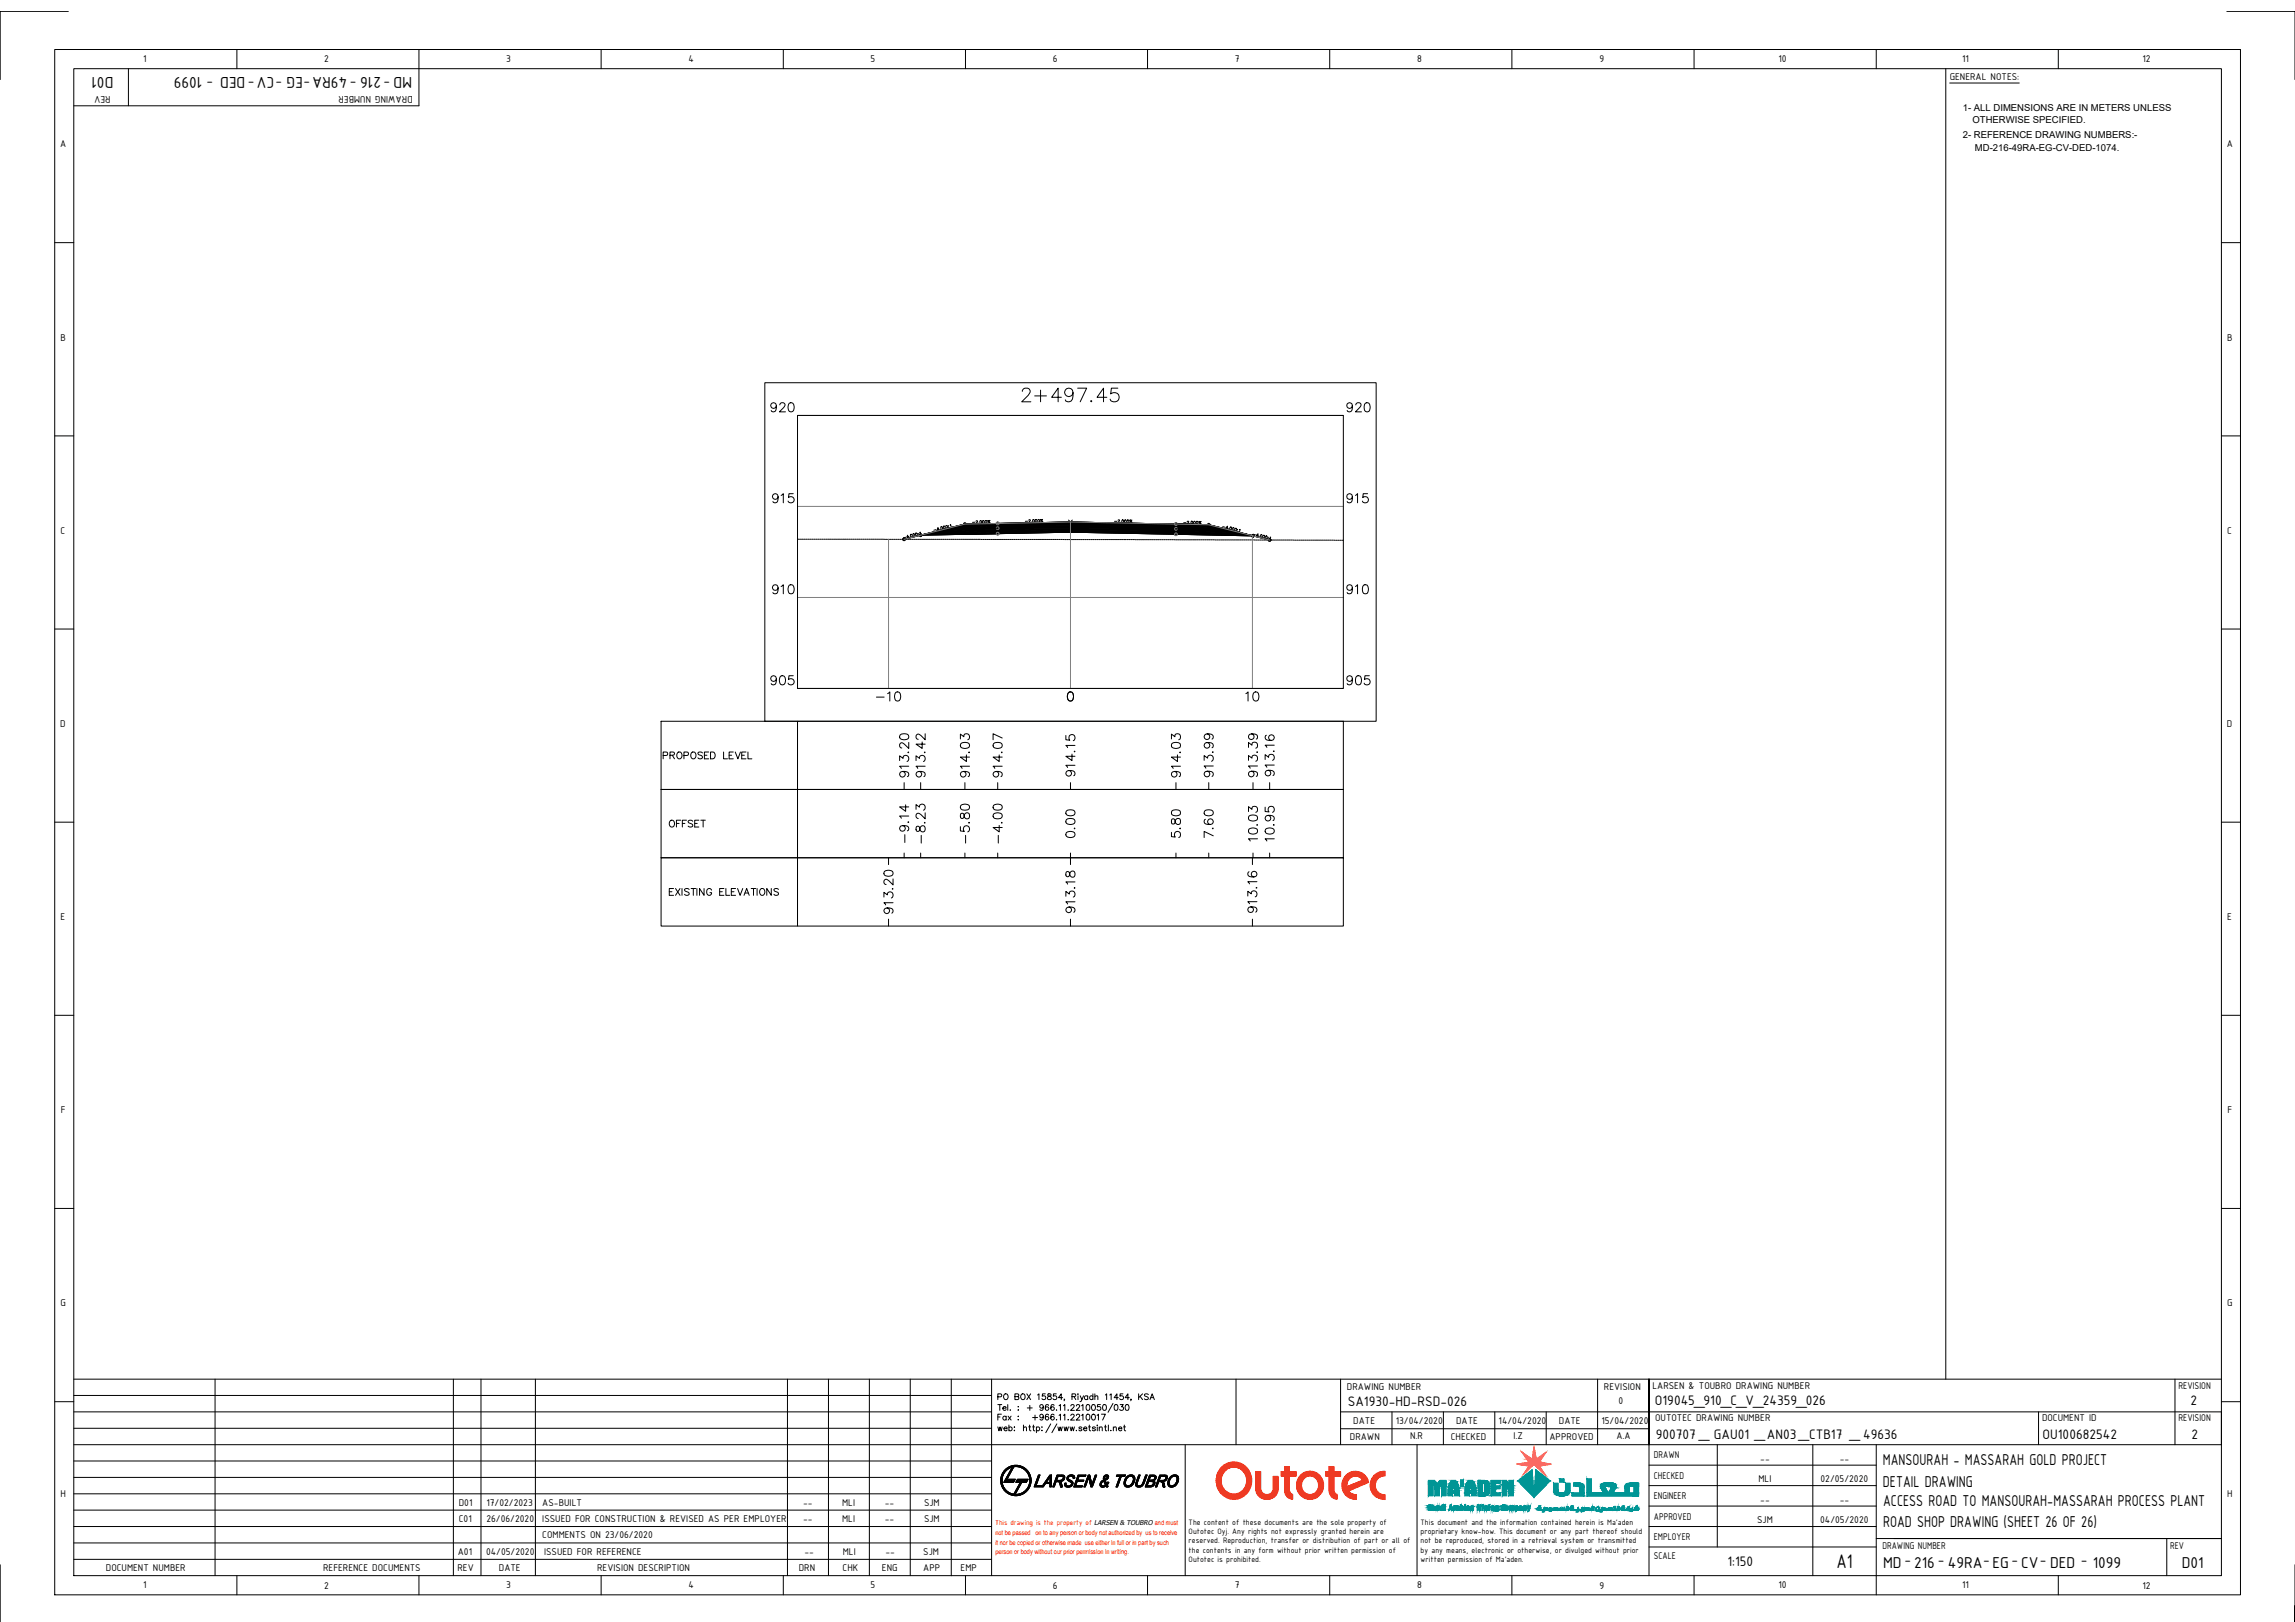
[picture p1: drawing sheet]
<svg xmlns="http://www.w3.org/2000/svg" width="841mm" height="594mm" viewBox="0 0 841 594" stroke-linecap="round" stroke-linejoin="round" font-family="sans-serif">
<defs><g id="words">
<text font-size="9.3" x="373.6" y="148.5">2+497.45</text>
<text font-size="7.8" x="673" y="574.4">A1</text>
<g font-size="7.1">
<text x="282.2" y="185.6">915</text>
<text x="492.8" y="185.6">915</text>
<text x="281.5" y="252.2">905</text>
<text x="492.8" y="252.2">905</text>
<text x="340.4" y="285.7" transform="rotate(-90 340.4 285.7)">913.42</text>
<text x="356.7" y="285.7" transform="rotate(-90 356.7 285.7)">914.03</text>
<text x="368.7" y="285.7" transform="rotate(-90 368.7 285.7)">914.07</text>
<text x="433.9" y="285.7" transform="rotate(-90 433.9 285.7)">914.03</text>
<text x="445.9" y="285.7" transform="rotate(-90 445.9 285.7)">913.99</text>
<text x="462.1" y="285.7" transform="rotate(-90 462.1 285.7)">913.39</text>
<text x="340.4" y="310.1" transform="rotate(-90 340.4 310.1)">-8.23</text>
<text x="356.7" y="310.1" transform="rotate(-90 356.7 310.1)">-5.80</text>
<text x="368.7" y="310.1" transform="rotate(-90 368.7 310.1)">-4.00</text>
<text x="433.9" y="308" transform="rotate(-90 433.9 308)">5.80</text>
<text x="445.9" y="308" transform="rotate(-90 445.9 308)">7.60</text>
<text x="462.1" y="309.4" transform="rotate(-90 462.1 309.4)">10.03</text>
</g>
<g font-size="6.6">
<text x="281.5" y="152">920</text>
<text x="492.8" y="152">920</text>
<text x="282.2" y="218.7">910</text>
<text x="492.8" y="218.7">910</text>
<text x="320.3" y="257.9">-10</text>
<text x="455.8" y="257.9">10</text>
<text x="334.1" y="285.7" transform="rotate(-90 334.1 285.7)">913.20</text>
<text x="395.1" y="285.4" transform="rotate(-90 395.1 285.4)">914.15</text>
<text x="468.1" y="285.4" transform="rotate(-90 468.1 285.4)">913.16</text>
<text x="334.1" y="309.7" transform="rotate(-90 334.1 309.7)">-9.14</text>
<text x="395.1" y="308" transform="rotate(-90 395.1 308)">0.00</text>
<text x="468.1" y="309.4" transform="rotate(-90 468.1 309.4)">10.95</text>
<text x="328.4" y="335.8" transform="rotate(-90 328.4 335.8)">913.20</text>
<text x="395.1" y="335.5" transform="rotate(-90 395.1 335.5)">913.18</text>
<text x="461.8" y="335.5" transform="rotate(-90 461.8 335.5)">913.16</text>
</g>
<g font-size="6.2">
<text x="41.6" y="28.1" transform="rotate(180 41.6 28.1)">D01</text>
<text x="74.2" y="28.1" transform="rotate(180 74.2 28.1)">1099</text>
<text x="100.4" y="28.1" transform="rotate(180 100.4 28.1)">CV DED</text>
<text x="127.3" y="28.1" transform="rotate(180 127.3 28.1)">49RA EG</text>
<text x="139.6" y="28.1" transform="rotate(180 139.6 28.1)">216</text>
<text x="151" y="28.1" transform="rotate(180 151 28.1)">MD</text>
<text x="690" y="536.6">MANSOURAH - MASSARAH GOLD PROJECT</text>
<text x="690" y="544.5">DETAIL DRAWING</text>
<text x="690.1" y="551.6">ACCESS ROAD TO MANSOURAH-MASSARAH PROCESS PLANT</text>
<text x="690.1" y="559.1">ROAD SHOP DRAWING (SHEET 26 OF 26)</text>
<text x="690.1" y="574.1">MD</text>
<text x="701.4" y="574.1">216</text>
<text x="713.8" y="574.1">49RA EG</text>
<text x="740.6" y="574.1">CV DED</text>
<text x="766.9" y="574.1">1099</text>
<text x="799.5" y="574.1">D01</text>
</g>
<g font-size="5.7">
<text x="242" y="279">PROPOSED LEVEL</text>
<text x="244.5" y="304.1">OFFSET</text>
<text x="244.5" y="329.1">EXISTING ELEVATIONS</text>
</g>
<g font-size="5.4">
<text x="75.6" y="31">-</text>
<text x="90.8" y="31">-</text>
<text x="101" y="31">-</text>
<text x="111.3" y="31">-</text>
<text x="128.2" y="31">-</text>
<text x="140.6" y="31">-</text>
<text x="493.9" y="515.1">SA1930-HD-RSD-026</text>
<text x="606.5" y="514.6">O19045_910_C_V_24359_026</text>
<text x="802.7" y="514.6">2</text>
<text x="606.8" y="527.1">900707 _ GAU01 _AN03 _CTB17 _49636</text>
<text x="748.5" y="527.1">OU100682542</text>
<text x="803" y="527.1">2</text>
<text x="633" y="573.7">1:150</text>
<text x="697.9" y="573">-</text>
<text x="710.1" y="573">-</text>
<text x="726.8" y="573">-</text>
<text x="737.1" y="573">-</text>
<text x="747.5" y="573">-</text>
<text x="762.5" y="573">-</text>
</g>
<g font-size="3.9">
<text x="52.5" y="22.8">1</text>
<text x="118.8" y="22.9">2</text>
<text x="185.5" y="22.7">3</text>
<text x="252.3" y="22.8">4</text>
<text x="319" y="22.7">5</text>
<text x="385.9" y="22.8">6</text>
<text x="452.6" y="22.8">7</text>
<text x="519.3" y="22.8">8</text>
<text x="586.1" y="22.7">9</text>
<text x="651.7" y="22.8">10</text>
<text x="719.1" y="22.8">11</text>
<text x="785.1" y="22.9">12</text>
<text x="714.5" y="29.4">GENERAL NOTES:</text>
<text x="40.5" y="35.1" transform="rotate(180 40.5 35.1)">REV</text>
<text x="151.2" y="35.1" transform="rotate(180 151.2 35.1)">DRAWING NUMBER</text>
<text x="22" y="54">A</text>
<text x="816" y="54">A</text>
<text x="22.2" y="124.7">B</text>
<text x="816.2" y="124.7">B</text>
<text x="22.2" y="195.5">C</text>
<text x="816.2" y="195.5">C</text>
<text x="22.1" y="266.2">D</text>
<text x="816.1" y="266.2">D</text>
<text x="22.2" y="337">E</text>
<text x="816.2" y="337">E</text>
<text x="22.3" y="407.7">F</text>
<text x="816.3" y="407.7">F</text>
<text x="22.2" y="478.5">G</text>
<text x="816.2" y="478.5">G</text>
<text x="493.6" y="509.2">DRAWING NUMBER</text>
<text x="587.8" y="509.2">REVISION</text>
<text x="605.6" y="508.6">LARSEN &amp; TOUBRO DRAWING NUMBER</text>
<text x="798.3" y="508.6">REVISION</text>
<text x="593.1" y="514.1">0</text>
<text x="495.9" y="521.6">DATE</text>
<text x="511.5" y="521.6">13/04/2020</text>
<text x="533.6" y="521.6">DATE</text>
<text x="549.2" y="521.6">14/04/2020</text>
<text x="571.3" y="521.6">DATE</text>
<text x="586.9" y="521.6">15/04/2020</text>
<text x="606.5" y="520.6">OUTOTEC DRAWING NUMBER</text>
<text x="748.3" y="520.6">DOCUMENT ID</text>
<text x="798.3" y="520.6">REVISION</text>
<text x="494.7" y="527.3">DRAWN</text>
<text x="516.7" y="527">N.R</text>
<text x="531.7" y="527.3">CHECKED</text>
<text x="554.6" y="527">I.Z</text>
<text x="567.8" y="527.3">APPROVED</text>
<text x="592.4" y="527">A.A</text>
<text x="606.1" y="534.1">DRAWN</text>
<text x="645.1" y="535.4">--</text>
<text x="674.2" y="535.4">--</text>
<text x="606.1" y="541.6">CHECKED</text>
<text x="644.4" y="542.9">MLI</text>
<text x="667.2" y="542.9">02/05/2020</text>
<text x="22.2" y="548.2">H</text>
<text x="168.1" y="551.4">D01</text>
<text x="178.3" y="551.4">17/02/2023</text>
<text x="198.7" y="551.4">AS-BUILT</text>
<text x="294.3" y="551.4">--</text>
<text x="308.6" y="551.4">MLI</text>
<text x="324.3" y="551.4">--</text>
<text x="338.6" y="551.4">SJM</text>
<text x="606.1" y="549.1">ENGINEER</text>
<text x="645.1" y="550.4">--</text>
<text x="674.2" y="550.4">--</text>
<text x="816.2" y="548.2">H</text>
<text x="168.1" y="557.5">C01</text>
<text x="178.3" y="557.5">26/06/2020</text>
<text x="198.7" y="557.5">ISSUED FOR CONSTRUCTION &amp; REVISED AS PER EMPLOYER</text>
<text x="294.3" y="557.5">--</text>
<text x="308.6" y="557.5">MLI</text>
<text x="324.3" y="557.5">--</text>
<text x="338.6" y="557.5">SJM</text>
<text x="606.1" y="556.6">APPROVED</text>
<text x="643.9" y="557.9">SJM</text>
<text x="667" y="557.9">04/05/2020</text>
<text x="198.7" y="563.5">COMMENTS ON 23/06/2020</text>
<text x="167.8" y="569.6">A01</text>
<text x="178.1" y="569.6">04/05/2020</text>
<text x="199.4" y="569.6">ISSUED FOR REFERENCE</text>
<text x="294.8" y="569.6">--</text>
<text x="308.8" y="569.6">MLI</text>
<text x="324.5" y="569.6">--</text>
<text x="338.4" y="569.6">SJM</text>
<text x="606.1" y="564.1">EMPLOYER</text>
<text x="689.8" y="567.2">DRAWING NUMBER</text>
<text x="795.3" y="567.2">REV</text>
<text x="38.8" y="575.4">DOCUMENT NUMBER</text>
<text x="118.4" y="575.4">REFERENCE DOCUMENTS</text>
<text x="167.7" y="575.4">REV</text>
<text x="182.8" y="575.4">DATE</text>
<text x="218.8" y="575.4">REVISION DESCRIPTION</text>
<text x="292.7" y="575.4">DRN</text>
<text x="308.8" y="575.4">CHK</text>
<text x="323.2" y="575.4">ENG</text>
<text x="338.4" y="575.4">APP</text>
<text x="352" y="575.4">EMP</text>
<text x="606.1" y="571">SCALE</text>
<text x="52.5" y="581.8">1</text>
<text x="118.8" y="581.8">2</text>
<text x="185.5" y="581.7">3</text>
<text x="252.3" y="581.8">4</text>
<text x="319" y="581.7">5</text>
<text x="385.9" y="581.8">6</text>
<text x="452.6" y="581.8">7</text>
<text x="519.3" y="581.8">8</text>
<text x="586.1" y="581.9">9</text>
<text x="651.7" y="581.8">10</text>
<text x="719.1" y="581.8">11</text>
<text x="785.1" y="581.8">12</text>
</g>
<g font-size="3.5">
<text x="719.3" y="40.6">1- ALL DIMENSIONS ARE IN METERS UNLESS</text>
<text x="722.8" y="45.2">OTHERWISE SPECIFIED.</text>
<text x="719.3" y="50.6">2- REFERENCE DRAWING NUMBERS:-</text>
<text x="723.7" y="55.5">MD-216-49RA-EG-CV-DED-1074.</text>
</g>
<g font-size="3.1">
<text x="435.6" y="558.6">The content of these documents are the sole property of</text>
<text x="435.6" y="561.9">Outotec Oyj. Any rights not expressly granted herein are</text>
<text x="520.6" y="558.6">This document and the information contained herein is Ma'aden</text>
<text x="520.6" y="561.9">proprietary know-how. This document or any part thereof should</text>
<text x="435.6" y="565.3">reserved. Reproduction, transfer or distribution of part or all of</text>
<text x="435.6" y="568.6">the contents in any form without prior written permission of</text>
<text x="520.6" y="565.3">not be reproduced, stored in a retrieval system or transmitted</text>
<text x="520.6" y="568.6">by any means, electronic or otherwise, or divulged without prior</text>
<text x="435.6" y="571.9">Outotec is prohibited.</text>
<text x="520.6" y="571.9">written permission of Ma'aden.</text>
</g>
<text font-size="2.8" fill="#f00" x="364.7" y="558.5">This drawing is the property of</text>
<g font-size="2.5" fill="#f00">
<text x="364.8" y="562.1">not be passed on to any person or body not authorized by us to receive</text>
<text x="364.8" y="565.7">it nor be copied or otherwise made use either in full or in part by such</text>
<text x="364.8" y="569.3">person or body without our prior permission in writing.</text>
</g>
<text font-size="2.5" x="400.9" y="558.5">LARSEN &amp; TOUBRO and must</text>
</g></defs>
<!-- layer: C-ROAD-SCTN -->
<g fill="none" stroke="#000" stroke-width=".37">
<path d="M292.3 197.5h.4M293 197.5h.4M293.7 197.5h.5M294.5 197.5h.5M295.2 197.5h.5M296 197.5h.4M296.7 197.5h.5M297.5 197.5h.5M298.2 197.5h.5M298.9 197.5h.6M299.7 197.5h.5M300.5 197.5h.5"/>
<path d="M301.2 197.5h.5M301.9 197.5h.6M302.7 197.5h.5M303.5 197.5h.5M304.2 197.5h.5M305 197.5h.5M305.7 197.5h.5M306.5 197.5h.4M307.2 197.5h.5M308 197.5h.5M308.7 197.5h.5M309.4 197.5h.6"/>
<path d="M310.2 197.5h.5M311 197.5h.5M311.7 197.5h.5M312.4 197.5h.6M313.2 197.5h.5M314 197.5h.5M314.7 197.5h.5M315.5 197.5h.5M316.2 197.5h.5M317 197.5h.4M317.7 197.5h.5M318.5 197.5h.5"/>
<path d="M319.2 197.5h.5M319.9 197.5h.5M320.7 197.5h.5M321.5 197.5h.5M322.2 197.5h.5M322.9 197.5h.6M323.7 197.5h.5M324.5 197.5h.5M325.2 197.5h.5M326 197.5h.5M326.7 197.5h.5M327.5 197.5h.4"/>
<path d="M328.2 197.5h.5M329 197.5h.5M329.7 197.5h.5M330.5 197.5h.4M331.2 197.5h.5M331.9 196.8l-.8 .2M332 197.5h.5M332.7 197.5h.5M333 196.6l-.7 .2 .3-.8 .3 1M333.3 196.8h.1M333.4 197.5h.6M334.2 197.5h.5"/>
<path d="M335 197.5h.5M335.7 197.5h.5M336.4 195.4h.1M336.5 197.5h.5M336.6 196h.1M336.8 196h1.2M337 195.1l.2-.2 .3 .9M337.2 197.5h.5M337.4 195.4v1.2M338 197.5h.5M338.7 197.5h.5M339.5 197.5h.5"/>
<path d="M340.2 197.5h.5M341 197.5h.4M341.7 197.5h.5M342.5 197.5h.5M343 194l-.8 .2M343.2 197.5h.5M343.9 197.5h.6M344.1 193.8l-.7 .2 .3-.8 .3 1M344.5 194h.1M344.7 197.5h.5M345.5 197.5h.5M346.2 197.5h.5"/>
<path d="M346.9 197.5h.6M347.5 192.6h.1M347.7 193.2h.1M347.7 197.5h.5M348.2 192.3l.1-.2 .3 1M348.5 197.5h.5M349.2 197.5h.5M350 197.5h.5M350.7 197.5h.5M351.5 197.5h.4M352.2 197.5h.5M353 197.5h.5"/>
<path d="M353.6 192l12-.3-12 .3-7.5 1.9 19.5-.4M353.6 192l-22.3 5.5M353.7 197.5h.5M354.5 197.5h.5M355.2 197.5h.5M356 197.5h.5M356.7 197.5h.5M357.3 191.3h-.9M357.4 197.5h.6M357.7 190.9l.5-.1-.5 .9h.6M358.2 197.5h1M358.6 191.6h.1"/>
<path d="M359.5 197.6h.4M360.2 197.6h.5M361 197.6h.5M361.7 197.6h.5M362.1 190.6l-.1 .4v-.3l.8-.1-.9 1M362.4 197.6h.6M362.5 191.3l.2 .3zM363.2 197.6h.5M364 197.6h.5M364.7 197.6h.5M365.4 197.6h.6M365.6 193.5v2l26.7-.6"/>
<path d="M365.6 191.7v3.8v-2M365.6 191.7l-12 .3M365.6 193.5l-19.5 .4-8.7 2.1 28.2-.5M365.6 191.2v.5M366.2 197.6h.5M367 197.6h.5M367.7 197.6h.5M368.5 197.6h.5M369.2 197.6h.5M370 197.6h.4M370.7 197.6h.5M371.5 197.6h.5"/>
<path d="M372.2 197.6h.5M373 197.6h.5M373.7 197.6h.5M374.5 197.6h.5M375.2 197.6h.5M375.9 197.6h.6M376.6 190.9h-.9M376.7 197.6h.5M377 190.6l.4-.3 .2 .2-.6 .8h.6M377.5 197.6h.5M378 191.2v.1M378.2 197.6h.5"/>
<path d="M379 197.6h.5M379.7 197.6h.5M380.5 197.6h.5M381.2 197.6h.5M381.5 190.3v.2h-.3l.9-.3-.8 1M382 197.6h.5M382.7 197.6h.5M383.5 197.6h.4M384.2 197.6h.5M385 197.6h.5M385.7 197.6h.5M386.4 197.6h.6"/>
<path d="M387.2 197.6h.5M388 197.6h.5M388.7 197.6h.5M389.5 197.6h.5M390.2 197.6h.5M391 197.6h.5M391.6 190.5l1.4 1.4M391.7 197.6h1M392.3 191.2v.2l50.7 .8M392.3 191.4l38.6 .8v.4l-38.6-.7zM392.3 191.9l38.6 .7v1.1M392.3 191.9v1l58.2 1.2"/>
<path d="M392.3 192.9l38.6 .8v2l-38.6-.8zM392.3 191.4v3.5M392.3 191.4l-26.7 .6v-.3M392.3 191.4l-26.7 .6v.4l26.7-.5M392.3 191.9l-26.7 .5v1.1M392.3 191.2l-38.7 .8 38.7-.8M392.3 192.9l-46.2 1 7.5-1.9 12-.3v1.8M392.3 191.2l50.7 1M392.3 191.4l38.6 .8M392.3 191.9l38.6 .7M392.3 192.9l38.6 .8M392.3 191.2v.2"/>
<path d="M392.3 191.2l-38.7 .8M392.3 192.9l-26.7 .6M392.3 191.9l-26.7 .5M392.3 194.9l-54.9 1.1M393 197.6h.5M393 190.5l-1.4 1.4M393.7 197.6h.5M394.5 197.6h.5M395.2 197.6h.5M396 197.6h.5M396.7 197.6h.5M397.5 197.6h.5"/>
<path d="M398.2 197.6h.5M399 197.6h.5M399.7 197.6h.5M400.5 197.6h.5M401.2 197.6h.5M402 197.6h.5M402.7 197.6h.5M403.5 197.6h.5M404.2 197.6h.5M405 197.6h.5M405.7 197.6h.5M406.5 197.6h.5"/>
<path d="M407.2 197.6h.5M408 197.6h.5M408.4 190.9h.9M408.7 197.6h.5M409.5 197.6h.5M409.7 190.6l.4-.2 .2 .3-.7 .7h.7M410.2 197.6h.5M410.7 191.3v.1M411 197.6h.5M411.7 197.6h1M413 197.6h.5M413.7 197.6h.5"/>
<path d="M414.2 190.5l-.2 .3 .1-.3h.7l-.8 .9M414.5 197.6h.5M414.5 191.2l.3 .2zM415.2 197.6h.5M416 197.7h.5M416.7 197.7h.5M417.5 197.7h.5M418.2 197.7h.5M419 197.7h.5M419.7 197.7h.5M420.5 197.7h.5M421.2 197.7h.5"/>
<path d="M422 197.7h.5M422.7 197.7h.5M423.5 197.7h.5M424.2 197.7h.5M425 197.7h.5M425.7 197.7h.5M426.5 197.7h.5M427.2 197.7h.5M428 197.7h.5M428.7 197.7h.5M429.5 197.7h.5M430.2 197.7h.5"/>
<path d="M430.9 193.7v-1.7l12.1 .2 7.5 1.9M430.9 191.4v4.3l28.3 .6-8.7-2.2-19.6-.4M431 197.7h.5M431.7 197.7h.5M432.5 197.7h.5M433.2 197.7h.5M433.8 191.4h.8M434 197.7h.5M434.7 197.7h.5M435 191.1l.6-.1-.6 .9h.7M435.5 197.7h.5M436 191.8l.1 .1"/>
<path d="M436.2 197.7h.5M437 197.7h.5M437.7 197.7h.5M438.5 197.7h.5M439.2 197.7h.5M439.5 191l-.1 .3v-.3h.8l-.9 1M439.8 191.8l.2-.1 .1 .3zM440 197.7h.5M440.7 197.7h.5M441.5 197.7h.5M442.2 197.7h.6M443 192.2l-50.7-1 50.7 1"/>
<path d="M443 192.2l-12.1-.2 12.1 .2 7.5 1.9-19.6-.4M443 197.7h.5M443 192.2l22.3 5.6M443.7 197.7h.5M444.5 197.7h.5M445.2 197.8h.5M446 197.8h.5M446.7 197.8h.5M447.5 197.8h.5M448.1 192.9l.8 .2M448.2 197.8h.5M449 197.8h.5"/>
<path d="M449.7 197.8h.5M449.9 193.4l-.7-.1 .7-.6-.3 1M450.2 193.7h.1M450.5 197.8h.5M450.5 194.1l8.7 2.2-66.9-1.4M451.2 197.8h.5M452 197.8h.5M452.7 197.8h.5M453.4 194.5h.1M453.5 194h.1M453.5 197.8h.5M454.2 194l.3-.1-.3 1"/>
<path d="M454.2 197.8h.5M455 197.8h.5M455.7 197.8h.5M456.5 197.8h.5M457.2 197.8h.5M458 197.8h.5M458.6 196.3h1.2M458.8 197.8h.4M459.5 197.8h.5M460.1 195.9l-.9-.2v1.2M460.2 197.8h.5M461 197.8h.5"/>
<path d="M461.1 196.2l-.7-.1 .6-.6-.2 1M461.3 196.5l.1 .1M461.7 197.8h.5M462.5 197.8h.5M463.2 197.8h.5M464 197.8h.5M464.6 197.3h.1M464.7 196.8h.1M464.7 197.8h.5M465.4 196.8l.3-.1-.3 1M465.5 197.8h.5M466.2 197.8h.6"/>
<path d="M467 197.8h.5M467.7 197.8h.5M468.5 197.8h.5M469.3 197.8h.4M470 197.8h.5M470.7 197.8h.5M471.5 197.8h.5M472.2 197.8h.5M473 197.8h.5M473.7 197.8h.5M474.5 197.8h.5M475.2 197.8h.5"/>
<path d="M476 197.8h.5M476.7 197.8h.6M477.5 197.8h.5M478.2 197.8h.5M479 197.8h.5M479.7 197.8h.5M480.5 197.8h.5M481.2 197.8h.5M482 197.8h.5M482.7 197.8h.5M483.5 197.8h.5M484.2 197.8h.5"/>
<path d="M485 197.8h.5M485.7 197.8h.5M486.5 197.8h.5M487.2 197.8h.6M488 197.8h.5M488.7 197.8l.5 .1M489.5 197.9h.5M490.2 197.9h.5M491 197.9h.5M491.7 197.9h.6"/>
<circle cx="331.3" cy="197.5" r=".49"/>
<circle cx="333.9" cy="196.2" r=".46"/>
<circle cx="334.9" cy="195.9" r=".46"/>
<circle cx="335.8" cy="195.7" r=".46"/>
<circle cx="337.4" cy="196" r=".49"/>
<circle cx="337.4" cy="196" r=".32"/>
<circle cx="345.1" cy="193.4" r=".46"/>
<circle cx="346" cy="193.1" r=".45"/>
<circle cx="346.9" cy="192.9" r=".46"/>
<circle cx="353.6" cy="191.9" r=".49"/>
<circle cx="359.4" cy="191.1" r=".45"/>
<circle cx="360.3" cy="191.1" r=".45"/>
<circle cx="361.3" cy="191.1" r=".46"/>
<circle cx="365.6" cy="195.4" r=".49"/>
<circle cx="365.6" cy="191.7" r=".49"/>
<circle cx="378.7" cy="190.8" r=".46"/>
<circle cx="379.7" cy="190.7" r=".46"/>
<circle cx="380.6" cy="190.7" r=".46"/>
<circle cx="382" cy="191.1" r=".18"/>
<circle cx="411.4" cy="190.9" r=".47"/>
<circle cx="412.4" cy="190.9" r=".45"/>
<circle cx="413.4" cy="190.9" r=".47"/>
<circle cx="430.9" cy="195.7" r=".49"/>
<circle cx="430.9" cy="191.9" r=".49"/>
<circle cx="436.8" cy="191.4" r=".46"/>
<circle cx="437.7" cy="191.4" r=".46"/>
<circle cx="438.7" cy="191.4" r=".46"/>
<circle cx="442.9" cy="192.2" r=".49"/>
<circle cx="451" cy="193.5" r=".47"/>
<circle cx="451.9" cy="193.7" r=".45"/>
<circle cx="452.8" cy="193.9" r=".47"/>
<circle cx="459.2" cy="196.3" r=".49"/>
<circle cx="459.2" cy="196.3" r=".32"/>
<circle cx="462.2" cy="196.3" r=".47"/>
<circle cx="463.1" cy="196.5" r=".45"/>
<circle cx="464" cy="196.7" r=".47"/>
<circle cx="465.3" cy="197.8" r=".49"/>
</g>
<g fill="#000" stroke="#000" stroke-width=".37">
<path d="M346.1 193.9h19.5v1.6zM353.6 192h12v1.5zM365.6 192.4h26.7v.5zM365.6 193.5h26.7v1.4zM353.6 192l12-.3v.3zM346.1 193.9l19.5-.4v.4zM371.4 191.9h20.9zM378.1 191.7l1.7-.3h12.5zM392.3 191.2l12.5 .2h-12.5zM392.3 191.4l38.6 .6zM392.3 191.4l20.8 .5h-20.8zM392.3 191.9l38.6 .3z"/>
<path d="M392.3 191.9l38.6 .7h-38.6zM392.3 192.6h38.6v.3zM392.3 192.9l38.6 .8h-38.6zM392.3 193.7h38.6v1.2zM379.8 191.4l12.5-.2v.2zM371.4 191.9l20.9-.5v.5zM365.6 192.4l26.7-.5v.5zM365.6 193.5l26.7-.6v.6zM430.9 192l12.1 .2h-12.1zM430.9 192.2h12.1l5.9 1.5zM430.9 193.7l19.6 .4h-19.6zM430.9 194.1h19.6l6.4 1.6z"/>
<path d="M339.6 195.5h26l-19.5-1.6zM337.4 196l2.2-.5h26z"/>
<path d="M347.6 193.5h18l-12-1.5zM346.1 193.9l1.5-.4h18z"/>
<path d="M365.6 192.4v.5h26.7zM365.6 192.9h26.7l-26.7 .6z"/>
<path d="M365.6 193.5v1.4h26.7zM365.6 194.9h26.7l-26.7 .6z"/>
<path d="M365.6 192h20.8zM365.6 192h20.8l-20.8 .4z"/>
<path d="M365.6 191.7h12.5l1.7-.3zM365.6 191.7h12.5l-12.5 .3z"/>
<path d="M392.3 191.4l38.6 .6zM418.5 192h12.4v.2z"/>
<path d="M392.3 191.9l38.6 .3zM410.1 192.2h20.8v.4z"/>
<path d="M392.3 192.6v.3h38.6zM392.3 192.9h38.6v.8z"/>
<path d="M392.3 193.7v1.2h38.6zM392.3 194.9h38.6v.8z"/>
<path d="M430.9 192.2v1.5h18zM430.9 193.7h18l1.6 .4z"/>
<path d="M430.9 194.1v1.6h26zM430.9 195.7h26l2.3 .6z"/>
</g>
<!-- layer: C-ROAD-MARK -->
<g fill="none" stroke="#000" stroke-width=".37">
<path d="M346.1 193.9h.1M353.6 192h.1M365.6 192h.1M365.6 192.4h.1M365.6 193.5h.1M392.3 191.4h.1M392.3 191.9h.1M392.3 192.9h.1M392.3 194.9h.1M430.9 192.2h.1M430.9 192.6h.1M430.9 193.7h.1"/>
<path d="M443 192.2h.1M450.5 194.1h.1"/>
</g>
<!-- layer: C-ROAD-CORR -->
<path d="M353.6 192l-22.3 5.5M443 192.2l22.3 5.6" fill="none" stroke="#000" stroke-width=".37"/>
<!-- layer: C-ROAD-SCTN -->
<g fill="none" stroke="#808080" stroke-width=".37">
<path d="M331.3 197.5l22.3-5.5 38.7-.8 50.7 1 22.3 5.6M365.1 191.7l.1 .3M365.1 193.5l.1 .2M365.1 195.5l.1 .2M365.2 191.4l-.1 .2M365.2 192.1l.3 .1M365.2 193.1l-.1 .3M365.2 193.8l.3 .1M365.2 195.1l-.1 .2M365.2 195.8l.3 .1M365.6 191.2l-.2 .1M365.6 193h-.2"/>
<path d="M365.6 195h-.2M365.7 191.2l.3 .2M365.7 193l.3 .1M365.7 195l.3 .1M365.9 192.2h-.3M365.9 193.9h-.3M365.9 195.9l-.3 .1M366 191.5l.1 .2M366 193.2l.1 .3M366 195.2l.1 .3M366.1 191.9l-.1 .2M366.1 193.6l-.1 .2"/>
<path d="M366.1 195.6l-.1 .2M430.4 192l.1 .2M430.4 193.7l.1 .2M430.4 195.7l.1 .2M430.6 191.6l-.1 .2M430.6 192.3l.2 .2M430.6 193.4l-.1 .2M430.6 194.1l.2 .1M430.6 195.3l-.1 .3M430.6 196.1l.2 .1M430.9 191.4l-.2 .1M430.9 193.2l-.2 .1"/>
<path d="M430.9 195.2l-.2 .1M431.1 191.5l.3 .5M431.1 193.2l.2 .2M431.1 195.2l.2 .1M431.2 192.4l-.3 .1M431.2 194.1l-.3 .1M431.2 196.1l-.3 .1M431.4 193.4v.3M431.4 195.5v.2M431.4 192.1l-.1 .2M431.4 193.8l-.1 .2M431.4 195.8l-.1 .3"/>
</g>
<!-- layer: C-ROAD-SCTN-GRID -->
<path d="M292.3 152.2h200M292.3 185.5h200M325.6 197.5v54.7M392.3 191.2v61M459 196.2v56M292.3 218.8h200M292.3 252.2h200" fill="none" stroke="#808080" stroke-width=".37"/>
<!-- layer: C-ROAD-PROF-TTLB -->
<path d="M292.3 152.2h200v100h-200z" fill="none" stroke="#000" stroke-width=".37"/>
<!-- layer: C-ROAD-SCTN-TEXT -->
<path d="M391.7 253.6a1.05 1.05 0 0 1 1.5 .5 1.69 1.69 0 0 1-1.1 2.7 2.08 2.08 0 0 1-.4-3.2z" fill="none" stroke="#000" stroke-width=".37"/>
<!-- layer: C-ROAD-SCTN-TTLB -->
<path d="M242.3 264.2h50v25h-50zM292.3 264.2h200v25h-200zM242.3 289.2h50v25h-50zM292.3 289.2h200v25h-200zM242.3 314.2h50v25h-50zM292.3 314.2h200v25h-200z" fill="none" stroke="#000" stroke-width=".37"/>
<!-- layer: C-ROAD-SCTN-TICK -->
<g fill="none" stroke="#000" stroke-width=".37">
<path d="M331.3 286.7v2.5M337.4 286.7v2.5M353.6 286.7v2.5M365.6 286.7v2.5M392.3 286.7v2.5M430.9 286.7v2.5M443 286.7v2.5M459.2 286.7v2.5M465.3 286.7v2.5M325.6 314.2v2.5M331.3 312.4v1.8M337.4 312.4v1.8"/>
<path d="M353.6 312.4v1.8M365.6 312.4v1.8M392.3 312.4v4.3M430.9 312.4v1.8M443 312.4v1.8M459 314.2v2.5M459.2 312.4v1.8M465.3 312.4v1.8M325.6 336.6v2.6M392.3 336.6v2.6M459 336.6v2.6"/>
</g>
<!-- layer: C-ROAD-SCTN-TITL -->
<path d="M280.3 140.2h224v124h-224z" fill="none" stroke="#000" stroke-width=".37"/>
<!-- layer: R00-TITLE BLOCK -->
<g fill="none" stroke="#000" stroke-width=".37">
<path d="M365.7 511.6l1.2-.1 .2-.3-.2-.6-1.2-.1v2.1M365.7 514.4h1.4M365.7 519h.8M366.4 514.4v2.2M367 518h-1.3v2.1M367.5 515.8h1.2a.68 .68 0 0 0-.7-.6 .68 .68 0 0 0-.6 .7 .68 .68 0 0 0 .6 .7l.7-.3M368 510.8l.2-.2a.97 .97 0 0 1 1.3 1 .97 .97 0 0 1-1.5 .7l-.2-.5zM368.7 519a.68 .68 0 0 0-1-.1 .68 .68 0 0 0 0 1 .68 .68 0 0 0 1-.1M368.7 518.7v1.4M369.3 514.4v2.2M369.4 518.7l1.1 1.4M370.2 516.4l.1 .1"/>
<path d="M370.5 518.7l-1.1 1.4M371.9 511.5h1l.5-.6-.2-.3-1.3-.1v2.1l1.3-.1 .2-.6-.5-.4M373 515.3h.2zM373 516.5h.2zM373 518.8h.2zM373 520h.2zM374.3 510.8l.2-.2a1 1 0 0 1 1.2 1 1 1 0 0 1-1.2 .9l-.5-.7zM376.3 510.5l1.4 2.1M376.5 515.7h1.8M377.4 514.7v1.9M377.7 510.5l-1.4 2.1M378.4 519.2h1.8"/>
<path d="M379.3 518.3v1.8M380.2 510.9l.5-.4v2.1M382.3 515.2a.66 .66 0 0 1-.8 .6 .66 .66 0 0 1-.3-1.1 .66 .66 0 0 1 1 0l.1 .5a1 1 0 0 1-.8 1.4l-.4-.3M382.3 518.7a.66 .66 0 0 1-.8 .6 .66 .66 0 0 1-.3-1 .66 .66 0 0 1 1 0l.1 .4a1.06 1.06 0 0 1-.8 1.4l-.4-.3M383.1 510.5h-1.1l-.1 .9a.75 .75 0 0 1 1.1 0 .75 .75 0 0 1-.1 1.1 .75 .75 0 0 1-1.1-.3M384 510.6v.6l1 .3 .3 .4a.66 .66 0 0 1-.9 .7 .66 .66 0 0 1-.2-1.1l.8-.3 .2-.4-.4-.3zM384.2 514.7v-.2a1.05 1.05 0 0 0-1.3 .8 1.05 1.05 0 0 0 .8 1.3 .65 .65 0 0 0 .7-.6 .65 .65 0 0 0-.6-.7 .65 .65 0 0 0-.7 .5M384.2 518.3v-.2a1.05 1.05 0 0 0-1.3 .8 1.05 1.05 0 0 0 .8 1.2 .65 .65 0 0 0 .7-.6 .65 .65 0 0 0-.6-.7 .65 .65 0 0 0-.7 .6M386.3 514.7l-.1-.2a1.04 1.04 0 0 0-1.3 .8 1.04 1.04 0 0 0 .8 1.3 .67 .67 0 0 0 .7-.7 .67 .67 0 0 0-.6-.7 .67 .67 0 0 0-.8 .6M386.3 518.3l-.1-.2a1.04 1.04 0 0 0-1.3 .8 1.04 1.04 0 0 0 .8 1.2 .67 .67 0 0 0 .7-.6 .67 .67 0 0 0-.6-.7 .67 .67 0 0 0-.8 .6M387.1 510.5h-1l-.1 .9a.76 .76 0 0 1 1.1 0 .76 .76 0 0 1-.1 1.2 .76 .76 0 0 1-1.1-.4M387.2 516.4l.1 .1"/>
<path d="M387.2 519.9l.1 .1M388.1 514.9l.5-.5v2.2M388.1 518.4l.5-.4v2.1M389.4 511.9h-1.5l1-1.4v2.1M389.7 514.9l.5-.5v2.2M389.7 518.4l.5-.4v2.1M390.1 512.5h-.2h.2l-.2 .6M391.4 516.4l.1 .1M391.4 519.9l.1 .1M392.4 515l.4-.6 .6 .1 .2 .4-1.3 1.7h1.4M392.4 518.5l.2-.4 .6-.1 .4 .6-1.3 1.5h1.4M392.8 511.5l1.3-.1v-.8l-1.3-.1v2.1"/>
<path d="M393.6 511.5l.6 1.1M394.4 515l.5-.6 .6 .1 .2 .4-1.3 1.7h1.4M394.4 518.5l.3-.4 .6-.1 .4 .6-1.3 1.5h1.4M395 510.5v.2zM395 511.2v1.4M395.8 511.2l.7 1.4 .6-1.4M396.4 514.9l.5-.5v2.2M396.4 518.4l.5-.4v2.1M396.5 512.6l-.3 .6-.4 .1M398.3 514.5a1.05 1.05 0 0 1 1.2 .8 1.05 1.05 0 0 1-.7 1.3h-.2a1.38 1.38 0 0 1-.3-2.1zM398.3 518.1l.3-.1a1.12 1.12 0 0 1 .8 1 1.12 1.12 0 0 1-.8 1.1 1.39 1.39 0 0 1-.3-2zM398.6 511.5a.68 .68 0 0 0-1-.1 .68 .68 0 0 0 0 1 .68 .68 0 0 0 1-.1"/>
<path d="M398.6 511.2v1.4M400.3 514.5a1.05 1.05 0 0 1 1.2 .8 1.05 1.05 0 0 1-.7 1.3h-.2a1.34 1.34 0 0 1-.3-2.1zM400.3 518.1a1.05 1.05 0 0 1 1.3 .8 1.05 1.05 0 0 1-.8 1.2l-.5-.1-.3-.8zM400.5 511.5a.66 .66 0 0 0-1-.1 .66 .66 0 0 0 0 1 .66 .66 0 0 0 1-.1M400.5 510.5v2.1M401.2 511.6l.5-.4 .5 .1 .1 1.3M401.2 510.5v2.1M402 518.4l.5-.4v2.1M403.3 514.4h-1.1l-.1 .9a.75 .75 0 0 1 1.1 0 .75 .75 0 0 1-.1 1.1 .75 .75 0 0 1-1.1-.2M403.6 518h1.5l-1 2.1M404.4 514.5a1.05 1.05 0 0 1 1.2 .8 1.05 1.05 0 0 1-.7 1.3h-.2a1.38 1.38 0 0 1-.3-2.1zM405.1 510.9l.4-.4v2.1"/>
<path d="M406.7 510.9l.5-.4v2.1M407.9 514l-1.9 3.3M408.6 514.5a1.05 1.05 0 0 1 1.2 .8 1.05 1.05 0 0 1-.7 1.3h-.2a1.38 1.38 0 0 1-.3-2.1zM409.8 511.9h-1.5l1-1.4v2.1M410.5 514.4h1.1l-.6 .9a.71 .71 0 0 1 .6 1.1 .71 .71 0 0 1-1.3-.2M411.5 510.5h-1l-.1 .9a.75 .75 0 0 1 1.1 0 .75 .75 0 0 1-.1 1.1 .75 .75 0 0 1-1.1-.3M412.6 514.5a1.05 1.05 0 0 1 1.2 .8 1.05 1.05 0 0 1-.7 1.3h-.2a1.34 1.34 0 0 1-.3-2.1zM413.8 511.9h-1.5l1-1.4v2.1M414.6 512.5h-.3h.3l-.3 .6M417.3 510.5v2.1M417.8 511.4l.9 1.2M418.7 510.5l-1.4 1.4"/>
<path d="M420.8 510.8l-.5-.3-.9 .3 .2 .5 1.2 .7v.3l-.5 .3-.9-.3M421.4 512.6l.8-2.1 .8 2.1M421.7 511.9h1M365.7 522.6l.4 1.5 .4-1.5 .4 1.5 .4-1.5M367.9 523.3h1.2v-.3a.65 .65 0 0 0-1-.1 .65 .65 0 0 0 0 1 .65 .65 0 0 0 1-.2M369.7 522.9a.66 .66 0 0 1 1-.1 .66 .66 0 0 1 0 1 .66 .66 0 0 1-1-.1M369.7 521.9v2.2M371.7 522.6v.2zM371.7 523.8v.3zM375.1 523l.5-.4 .5 .1 .1 1.4M375.1 521.9v2.2M377 522.6h.7"/>
<path d="M377.3 521.9v1.7l.5 .5M378.4 522.6h.7M378.7 521.9v1.7l.5 .5M379.8 522.9a.68 .68 0 0 1 1-.1 .68 .68 0 0 1 0 1 .68 .68 0 0 1-1-.1M379.8 522.6v2.1M381.8 522.6v.2zM381.8 523.8v.3zM385 521.5l-1.8 3.2M387.3 521.5l-1.8 3.2M387.7 522.6l.4 1.5 .4-1.5 .4 1.5 .4-1.5M389.9 522.6l.4 1.5 .4-1.5 .4 1.5 .4-1.5M392.1 522.6l.4 1.5 .4-1.5 .4 1.5 .4-1.5"/>
<path d="M394.4 523.8l.1 .1M396.5 522.9l-.4-.3-.7 .3 1 .5v.5l-.6 .2-.4-.4M397.1 523.3h1.2l-.1-.5a.67 .67 0 0 0-1 .1 .67 .67 0 0 0 .1 1 .67 .67 0 0 0 1-.2M398.9 522.6h.7M399.2 521.9v1.7l.5 .5M401.4 522.9l-.4-.3-.7 .3 1 .5v.5l-.6 .2-.4-.4M402 522h.1M402.1 522.6v1.5M402.8 523l.5-.4 .5 .1 .1 1.4M402.8 522.6v1.5M404.7 522.6h.8M405.1 521.9v1.7l.5 .5"/>
<path d="M406.2 521.9v2.2M407.1 523.8l.1 .1M408 523l.5-.4 .5 .1 .1 1.4M408 522.6v1.5M409.9 523.3h1.2a.63 .63 0 0 0-.7-.7 .63 .63 0 0 0-.5 .8l.5 .7 .7-.4M411.7 522.6h.7M412 521.9v1.7l.5 .5"/>
</g>
<!-- layer: AN-TITLEBLK -->
<g fill="none" stroke="#000" stroke-width=".37">
<path d="M20.1 18.1h800.9v566h-800.9zM25 4.2h-24.9v24.9M86.8 18.1v7.1M153.5 18.1v20.6h-126.5M220.3 18.1v7.1M287 18.1v7.1M353.8 18.1v7.1M420.5 18.1v7.1M487.3 18.1v7.1M554 18.1v7.1M620.8 18.1v7.1M687.6 18.1v7.1"/>
<path d="M754.3 18.1v7.1M816 4.2h25v24.9M27 25.2h787.1v551.9h-787.1zM47.1 25.2v13.5M713 25.2v479.9M714.5 30.4h25.5M20.1 88.9h6.9M814.1 88.9h6.9M20.1 159.7h6.9M814.1 159.7h6.9M20.1 230.4h6.9M814.1 230.4h6.9"/>
<path d="M20.1 301.1h6.9M814.1 301.1h6.9M20.1 371.9h6.9M814.1 371.9h6.9M20.1 442.6h6.9M814.1 442.6h6.9M20.1 513.4h6.9M27 505.1h577.3v12M27 517.1h336.4M27 511.1h336.4M78.8 505.1v72M166.1 505.1v72"/>
<path d="M176.3 505.1v72M196.2 505.1v72M288.6 505.1v72M303.6 505.1v72M318.6 505.1v72M333.6 505.1v72M348.6 505.1v72M363.4 505.1v72M604.3 517.1v-12v12M604.3 517.1h209.8M747 517.1v12M797 505.1v24"/>
<path d="M814.1 505.1h-209.8v12M814.1 513.4h6.9M27 529.1h787.1M27 535.1h336.4M27 523.1h336.4M367.2 540h.5M367.3 539.9h.5M367.3 539.8h.6M367.4 539.7h.5M367.4 539.6h.5M367.5 539.5h.5M367.5 539.4h.6"/>
<path d="M367.6 539.3h.6M367.7 539.2h.5M367.7 539.1h.6M367.8 539h.6M367.9 538.9h.6M367.9 538.8h.7M368 538.7h.7M368.1 538.6h.7M368.2 538.5h.7M368.3 538.4h.7M368.4 538.3h.7M368.5 538.2h.8"/>
<path d="M368.6 538.1h.8M368.8 538h.7M368.9 537.9h.8M369 537.8h.9M369.1 537.7h1M369.3 537.6h1M369.4 537.5h1.1M369.5 540h.5M369.6 539.9h.5M369.6 539.8h.5M369.6 537.4h1.2M369.6 539.7h.6"/>
<path d="M369.7 539.6h.6M369.8 539.5h.5M369.8 539.4h.6M369.8 537.3h1.7M369.9 539.3h.5M369.9 539.2h.6M370 539.1h.5M370 537.2h4.6M370.1 539h.5M370.1 538.9h.6M370.1 538.8h.6M370.2 538.7h.5"/>
<path d="M370.3 538.6h.5M370.3 538.5h.6M370.4 538.4h.5M370.4 538.3h.6M370.5 538.2h.5M370.5 538.1h.6M370.5 537h3.5M370.6 538h.6M370.7 537.9h.5M370.7 537.8h.5M370.8 537.7h.5M370.8 537.6h.6"/>
<path d="M370.9 537.5h.5M370.9 536.9h2.8M371 537.4h.5M371.3 536.8h2M373.4 537.3h1.4M373.7 537.4h1.3M374 537.5h1.1M374.3 537.6h1M374.5 537.7h.9M374.7 537.8h.9M374.9 537.9h.8M375.1 538h.8"/>
<path d="M375.2 538.1h.7M375.4 538.2h.7M375.5 538.3h.7M375.6 538.4h.7M375.7 538.5h.7M375.8 538.6h.7M375.9 538.7h.6M376 538.8h.6M376.1 538.9h.6M376.2 539h.6M376.2 539.1h.6M376.3 539.2h.6"/>
<path d="M376.4 539.3h.6M376.5 539.4h.5M376.5 539.5h.6M376.6 539.6h.6M376.7 539.7h.5M376.7 539.8h.6M376.8 539.9h.5M376.8 540h.5M434.3 529.1v48M519.3 529.1v48M604.3 529.1v48M604.3 536.6h83.3"/>
<path d="M629.3 529.1v37.5M664.3 529.1v48M687.6 529.1v55M27 541.1h336.4M27 547.1h336.4M27 559.1h336.4M27 553.1h336.4M366.7 542.3h.5M366.7 542.2h.5M366.7 542.1h.5M366.7 542.4h.5M366.8 542.9h.4"/>
<path d="M366.8 542.7h.4M366.8 542.6h.4M366.8 542.5h.4M366.8 542h.4M366.8 541.9h.4M366.8 541.8h.4M366.8 541.7h.4M366.8 541.6h.5M366.8 543.2h.5M366.8 543.1h.5M366.8 543h.5M366.8 541.5h.5"/>
<path d="M366.8 541.4h.5M366.8 541.3h.5M366.8 543.4h.6M366.8 543.3h.5M366.8 541.2h.5M366.8 541.1h.6M366.9 543.6h.5M366.9 540.9h.5M366.9 543.5h.5M366.9 541h.5M366.9 543.8h.5M366.9 543.7h.5"/>
<path d="M366.9 540.8h.5M367 543.9h.5M367 540.7h.4M367 540.6h.5M367 544h.5M367 540.5h.5M367.1 544.1h.5M367.1 540.4h.5M367.1 544.3h.6M367.1 544.2h.5M367.1 540.3h.5M367.1 544.4h.6"/>
<path d="M367.1 540.2h.6M367.2 544.5h.5M367.2 540.1h.5M367.3 544.6h.5M367.3 544.7h.5M367.4 544.8h.5M367.4 544.9h.5M367.4 545h.6M367.5 545.1h.6M367.6 545.2h.6M367.7 545.3h.5M367.7 545.4h.6"/>
<path d="M367.8 545.5h.6M367.9 545.6h.6M367.9 542.9h3.6M367.9 545.7h.6M368 545.8h.6M368 542.6h3.6M368.1 545.9h.7M368.1 542.5h3.6M368.2 542.4h3.5M368.2 546h.6M368.2 542.3h3.6M368.3 542.2h3.5"/>
<path d="M368.3 546.1h.7M368.3 542.1h3.6M368.4 542h3.6M368.4 546.2h.7M368.5 541.9h3.5M368.5 546.3h.7M368.5 541.8h3.6M368.5 541.7h.6M368.6 546.4h.7M368.6 541.6h.5M368.7 541.5h.5M368.7 541.4h.6"/>
<path d="M368.7 546.5h.8M368.8 541.3h.5M368.8 541.2h.6M368.8 546.6h.8M368.9 541.1h.5M368.9 541h.6M369 546.7h.8M369 540.9h.6M369 540.8h.6M369.1 540.7h.5M369.1 546.8h.9M369.2 540.6h.5"/>
<path d="M369.2 540.5h.6M369.2 546.9h1M369.3 540.4h.5M369.3 540.3h.6M369.4 540.2h.5M369.4 547h1M369.4 540.1h.6M369.6 547.1h1.1M369.7 547.2h1.4M369.9 547.3h2.2M370.2 547.4h4.2M370.4 547.5h3.7"/>
<path d="M370.7 547.6h3.1M371.1 547.7h2.4M371.5 547.2h.6M371.6 542.7l-3.7 .1M371.6 547.1h.5M371.7 547h.5M371.7 546.9h.6M371.8 546.8h.5M371.8 547.8h1M371.8 546.7h.5M371.9 546.6h.5M371.9 546.5h.6"/>
<path d="M372 546.4h.5M372.1 546.3h.5M372.1 546.2h.5M372.2 546.1h.5M372.2 546h.6M372.3 542.9h3.9M372.3 545.9h.5M372.3 545.8h.6M372.4 545.7h.5M372.4 542.6h3.9M372.4 545.6h.6M372.5 542.5h3.9"/>
<path d="M372.5 545.5h.5M372.5 542.4h3.9M372.6 545.4h.5M372.6 542.3h3.9M372.6 545.3h.6M372.6 542.2h3.9M372.6 545.2h.6M372.7 542.1h3.9M372.7 545.1h.5M372.8 542h3.9M372.8 545h.5M372.8 541.9h3.9"/>
<path d="M372.8 544.9h.6M372.9 541.8h3.9M372.9 544.8h.5M372.9 544.7h.6M373 544.6h.5M373 547.3h1.6M373.1 544.5h.5M373.1 544.4h.6M373.2 544.3h.5M373.2 544.2h.5M373.3 544.1h.5M373.3 544h.6"/>
<path d="M373.4 543.9h.5M373.5 543.8h.5M373.5 543.7h.5M373.5 547.2h1.3M373.5 543.6h.6M373.6 543.5h.5M373.7 543.4h.5M373.7 543.3h.6M373.8 543.2h.5M373.8 543.1h.6M373.9 543h.5M373.9 547.1h1.1"/>
<path d="M374.1 547h1.1M374.4 546.9h1M374.6 546.8h.9M374.8 546.7h.9M374.9 546.6h.9M375.1 546.5h.8M375.2 546.4h.8M375.4 546.3h.7M375.5 546.2h.7M375.6 546.1h.7M375.7 546h.7M375.8 545.9h.7"/>
<path d="M375.9 545.8h.7M376 545.7h.7M376.1 545.6h.6M376.2 545.5h.6M376.2 542.7l-3.9 .1M376.3 545.4h.6M376.4 545.3h.5M376.5 545.2h.5M376.5 545.1h.5M376.6 545h.5M376.6 544.9h.6M376.7 544.8h.5"/>
<path d="M376.8 544.7h.5M376.8 544.6h.5M376.8 544.5h.6M376.9 544.4h.5M376.9 540.1h.5M376.9 540.2h.5M377 544.3h.5M377 540.3h.5M377 544.2h.5M377 544.1h.5M377 540.4h.5M377 544h.6"/>
<path d="M377 540.5h.6M377.1 543.9h.5M377.1 540.6h.5M377.1 543.8h.5M377.1 540.8h.5M377.1 540.7h.5M377.2 543.7h.4M377.2 543.6h.5M377.2 540.9h.5M377.2 541.1h.5M377.2 543.5h.5M377.2 541h.5"/>
<path d="M377.3 543.4h.4M377.3 543.3h.4M377.3 541.2h.4M377.3 541.3h.5M377.3 543.2h.5M377.3 543.1h.5M377.3 543h.5M377.3 541.5h.5M377.3 541.4h.5M377.3 542.9h.5M377.3 542.7h.5M377.3 542.6h.5"/>
<path d="M377.3 542.5h.6M377.3 542h.6M377.3 541.9h.5M377.3 541.8h.5M377.3 541.7h.5M377.3 541.6h.5M377.4 542.3h.5M377.4 542.2h.5M377.4 542.1h.5M377.4 542.4h.5M379 544.5h2.6M379.1 544.3h2.6"/>
<path d="M379.1 544.2h2.6M379.2 544h.5M379.3 543.7h.5M379.4 543.5h.5M379.4 543.4h.5M379.4 543.4h.6M379.5 543.2h.5M379.5 543.2h.6M379.5 543.1h.6M379.6 542.9h.5M379.6 542.8h.6M379.7 542.6h.5"/>
<path d="M379.7 542.6h.6M379.8 542.5h.5M379.8 543.9l-.6 .1M379.8 542.3h.5M379.8 542.3h.6M379.9 542.1h.5M379.9 542h.6M380 541.8h.5M380 541.8h.6M380.1 541.7h.5M380.1 541.5h.5M380.1 541.4h.6"/>
<path d="M380.2 541.2h.5M380.2 541.2h.6M380.3 541h.5M380.3 540.9h.5M380.4 540.9h.5M380.4 540.7h.5M380.4 540.6h.6M380.5 540.4h.5M380.5 540.4h.6M380.6 540.3h.5M381.7 544.6h.6M381.8 544.5h.6"/>
<path d="M381.9 544.4h.6M382 544.3h.6M382 544.2h.6M382.1 544.1h.6M382.2 544h.6M382.3 543.9h.5M382.3 543.8h.6M382.4 543.7h.5M382.4 543.6h.6M382.5 543.5h.6M382.6 543.4h.5M382.6 543.3h2.7"/>
<path d="M382.7 543.2h2.6M382.8 543.1h2.5M382.8 543h2.5M382.9 542.9h.6M383.1 542.6h.6M383.2 542.5h.6M383.3 542.4h.5M383.3 542.3h.6M383.4 542.2h.5M383.5 542.1h.5M383.5 542h.6M383.6 542.7l-.6 .1"/>
<path d="M383.6 541.9h.6M383.7 541.8h.5M383.9 541.5h.5M383.9 541.4h.6M384 541.3h.6M384.1 541.2h.5M384.2 541.1h.5M384.2 541h.6M384.3 540.9h1M384.4 540.8h.9M384.4 541.6l-.7 .1M384.4 540.7h.9"/>
<path d="M384.5 540.6h.8M384.6 540.4h.7M384.7 544.5h.6M384.7 540.3h.6M384.7 544.6h.6M384.8 544.3h.5M384.8 544.2h.5M384.8 544.1h.5M384.8 544h.5M384.8 543.9h.5M384.8 543.8h.5M384.8 543.7h.5"/>
<path d="M384.8 543.6h.5M384.8 543.4h.5M384.8 542.9h.5M384.8 544.4h.5M384.8 543.5h.5M384.8 542.7h.5M384.8 542.6h.5M384.8 542.5h.5M384.8 542.3h.5M384.8 542.2h.5M384.8 542.1h.5M384.8 542h.5"/>
<path d="M384.8 541.9h.5M384.8 541.8h.5M384.8 542.4h.5M384.8 541.5h.5M384.8 541.4h.5M384.8 541.2h.5M384.8 541.1h.5M384.8 541.3h.5M384.9 541h.4M385.3 541.6l-.5 .1M385.8 544.6h.5M385.9 544.5h.5"/>
<path d="M385.9 544.4h.5M385.9 544.3h.5M385.9 544.2h.6M386 544.1h.5M386 544h.5M386.1 543.9h.5M386.1 543.8h.5M386.2 543.7h.5M386.2 543.6h.5M386.2 543.5h.5M386.2 543.4h.6M386.3 543.3h.5"/>
<path d="M386.3 543.2h.5M386.4 543.1h.5M386.4 543h.5M386.4 542.9h.6M386.4 542.8h.6M386.5 542.7h.5M386.5 542.6h2.4M386.6 542.5h2.6M386.6 542.4h2.8M386.7 542.3h2.9M386.7 542.2h.5M386.7 542.1h.6"/>
<path d="M386.7 542h.6M386.8 541.9h.5M386.8 541.8h.5M386.9 541.7h.5M386.9 541.6h.5M386.9 541.5h.6M387 541.4h.5M387 541.3h.5M387 541.2h.6M387.1 541.1h.5M387.1 541h.5M387.2 540.9h.5"/>
<path d="M387.2 540.8h.5M387.2 540.7h2.9M387.3 540.6h2.8M387.3 540.5h2.7M387.3 540.4h2.6M387.4 540.3h2.3M387.6 542.7h1M388.1 542.8h.6M388.2 542.9h.6M388.3 543h.5M388.3 543.1h.6M388.4 543.2h.5"/>
<path d="M388.4 543.3h.5M388.4 543.4h.6M388.4 543.5h.6M388.5 543.6h.6M388.5 543.9h.6M388.5 543.8h.6M388.5 543.7h.6M388.6 544.1h.6M388.6 544h.6M388.6 544.3h.6M388.6 544.2h.6M388.6 544.4h.6"/>
<path d="M388.6 544.5h.6M388.6 542.2h1.1M388.6 544.6h.6M389 542.1h.8M389.2 542h.7M389.3 541.9h.7M389.4 541.8h.6M389.5 541.7h.5M389.5 540.8h.7M389.5 541.6h.6M389.6 541.5h.5M389.6 540.9h.6"/>
<path d="M389.6 541.4h.5M389.6 541h.6M389.7 541.2h.5M389.7 541.1h.5M389.7 541.3h.5M390.1 543.9h.6M390.1 543.8h.6M390.1 543.7h.6M390.1 543.6h.5M390.1 543.4h.6M390.1 543.5h.5M390.2 544h.6"/>
<path d="M390.2 543.3h.5M390.2 544.2h1M390.2 544.1h.7M390.3 544.3h2.4M390.4 544.4h2.1M390.5 543.2h.2M390.5 544.5h1.9M390.7 544.6h1.5M391 541.7h.6M391 541.6h.5M391 541.5h.5M391 541.4h.5"/>
<path d="M391 544.7h.8M391 541.8h.7M391 541.2h.5M391 541.3h.5M391.1 541.9h.7M391.1 541.1h.5M391.1 542h.9M391.1 541h.6M391.1 542.1h1.1M391.1 540.9h.6M391.2 542.2h1.2M391.2 540.8h.7"/>
<path d="M391.3 540.7h.9M391.4 542.3h1.1M391.4 540.6h2.2M391.5 542.4h1.2M391.5 540.5h2.1M391.7 542.5h1.1M391.7 540.4h1.7M391.8 542.6h1.2M391.9 540.3h1.4M391.9 544.2h.9M392 542.7h1.1M392.2 544.1h.7"/>
<path d="M392.2 542.8h.9M392.2 540.2h.8M392.3 544h.7M392.4 542.9h.8M392.4 543.9h.6M392.5 543.8h.6M392.5 543h.7M392.6 543.7h.5M392.6 543.1h.6M392.6 543.6h.5M392.6 543.2h.6M392.6 543.5h.6"/>
<path d="M392.7 543.4h.5M392.7 543.3h.5M392.8 540.7h.9M393.1 540.8h.7M393.1 540.9h.7M393.2 541h.6M393.3 541.1h.5M393.3 541.5h.5M393.3 541.4h.5M393.3 541.2h.6M393.3 541.3h.5M393.5 544.6h3"/>
<path d="M393.6 544.3h3M393.6 544.2h3M393.7 544.1h.5M393.7 544h.5M393.7 543.9h.6M393.8 543.8h.5M393.8 543.7h.6M393.9 543.6h.5M393.9 543.5h.5M393.9 543.4h.5M394 543.1h.6M394.1 543h.5"/>
<path d="M394.1 542.9h.5M394.2 542.8h.5M394.2 542.7h.5M394.2 542.6h.5M394.2 542.5h2.9M394.3 542.4h2.8M394.3 542.3h2.8M394.4 542h.6M394.5 541.9h.5M394.5 541.8h.5M394.5 543.2l-.5 .1M394.5 541.7h.6"/>
<path d="M394.6 541.6h.5M394.6 541.5h.6M394.7 541.4h.5M394.7 541.3h.5M394.7 541.2h.6M394.8 540.9h.6M394.9 540.8h.5M394.9 540.7h2.9M395 540.6h2.8M395 540.5h2.8M395 540.4h2.9M395 540.3h2.9"/>
<path d="M395.3 541l-.6 .1M396.6 544.4l-3.1 .1M397.2 542.1l-2.8 .1M397.2 544.6h.5M397.2 544.5h.6M397.3 544.4h.5M397.3 544.3h.5M397.4 544.2h.5M397.4 544.1h.5M397.5 544h.5M397.5 543.9h.5M397.5 543.8h.5"/>
<path d="M397.5 543.7h.5M397.6 543.6h.5M397.6 543.5h.5M397.7 543.4h.5M397.7 543.3h.5M397.7 543.2h.6M397.7 543.1h.6M397.8 543h.5M397.8 542.9h.5M397.9 542.8h.5M397.9 542.7h.5M398 542.6h.5"/>
<path d="M398 542.5h.5M398 542.4h.6M398 542.3h.6M398.1 542.2h.5M398.1 542.1h.5M398.2 542h.5M398.2 541.9h.5M398.3 541.8h.5M398.3 541.7h.5M398.3 541.6h.5M398.3 541.5h.6M398.4 541.4h.5"/>
<path d="M398.4 541.3h.5M398.5 541.2h.4M398.5 541.1h1M398.5 541h1M398.6 540.9h.9M398.6 540.8h.8M398.6 540.7h.8M398.7 540.6h.7M398.7 540.5h.7M398.8 540.4h.6M398.8 540.3h.5M399.1 541.2h.4"/>
<path d="M399.1 541.5h.5M399.1 541.4h.5M399.1 541.3h.5M399.1 541.7h.6M399.1 541.6h.5M399.2 541.9h.5M399.2 541.8h.5M399.2 542.1h.5M399.2 542h.5M399.3 542.3h.5M399.3 542.2h.5M399.3 542.5h.5"/>
<path d="M399.3 542.4h.5M399.4 542.7h.5M399.4 542.6h.5M399.4 542.9h.5M399.4 542.8h.5M399.4 543.1h.6M399.4 543h.5M399.5 543.4h.5M399.5 543.3h.5M399.5 543.2h.5M399.5 543.6h.5M399.5 543.5h.5"/>
<path d="M399.6 543.8h1M399.6 543.7h.4M399.6 544h.9M399.6 543.9h1M399.7 544.2h.8M399.7 544.1h.8M399.7 544.3h.7M399.7 544.4h.7M399.7 544.5h.6M399.7 544.6h.6M400.2 543.7h.4M400.2 543.6h.5"/>
<path d="M400.2 543.5h.5M400.2 543.4h.6M400.3 543.3h.5M400.3 543.2h.5M400.3 543.1h.5M400.4 543h.5M400.4 542.9h.5M400.5 542.8h.5M400.5 542.7h.5M400.5 542.6h.6M400.5 542.5h.6M400.6 542.4h.5"/>
<path d="M400.6 542.3h.5M400.7 542.2h.5M400.7 542.1h.5M400.8 542h.5M400.8 541.9h.5M400.8 541.8h.5M400.8 541.7h.6M400.9 541.6h.5M400.9 541.5h.5M401 541.4h.5M401 541.3h.5M401.1 541.2h.5"/>
<path d="M401.1 541.1h.5M401.1 541h.5M401.1 540.9h.5M401.2 540.8h.5M401.2 540.7h.5M401.3 540.6h.5M401.3 540.5h.5M401.3 540.4h.6M401.3 540.3h.6M403.1 544h.6M403.1 543.8h.5M403.1 543.7h.5"/>
<path d="M403.1 543.6h.5M403.1 544h.7M403.1 543.5h.5M403.1 543.4h.5M403.2 544.3h.9M403.2 544.1h.6M403.2 543.2h.5M403.3 543h.5M403.3 544.3h1.9M403.3 544.4h1.7M403.3 542.9h.6M403.4 542.9h.6"/>
<path d="M403.4 544.5h1.5M403.5 542.7h.6M403.5 542.6h.8M403.6 544.6h1.1M403.6 542.5h.8M403.7 543.2l-.5 .1M403.8 542.4h1.3M403.9 544.7h.4M403.9 542.3h1.2M404.3 541.6h.6M404.3 541.5h.6M404.3 541.4h.6"/>
<path d="M404.4 541.8h1.3M404.4 541.8h.5M404.4 541.3h.5M404.4 541.2h.5M404.4 544.3h1.6M404.4 542.1h1M404.4 541.9h1.1M404.4 540.9h.5M404.5 540.8h.5M404.6 542.6h.6M404.6 542.5h.5M404.6 540.7h.5"/>
<path d="M404.6 542.7h.6M404.6 540.7h.7M404.7 544.1h1.2M404.7 542.9h.5M404.7 542.9h.6M404.7 540.5h1.5M404.7 543h.6M404.8 543.2h.6M404.8 544h1M404.8 543.2h1.4M404.8 540.4h1.3M404.9 541l-.5 .1"/>
<path d="M404.9 543.4h1.2M404.9 544h.9M404.9 543.5h1.1M404.9 540.3h1.1M405 543.6h.9M405.1 543.8h.7M405.1 543.7h.7M405.1 541.8h.7M405.2 540.2h.7M405.2 542.1l-1.1 .1M405.2 541.6h.7M405.4 541.5h.6"/>
<path d="M405.4 544.3h.6M405.4 544.4h.7M405.5 541.4h.5M405.5 544.5h.5M405.6 544.6h.2M405.6 541.3h.5M405.6 540.7h.6M405.6 544.7h.1M405.7 541.2h.5M405.7 543.2h.6M405.7 541.1h.5M405.7 540.7h.6"/>
<path d="M405.8 540.8h.5M405.8 540.9h.5M405.8 543h.5M405.9 542.9h.4M406 542.9h.1M409 544.6h.5M409 544.5h.6M409.1 544.4h.5M409.1 540.7h3.1M409.1 544.3h.5M409.1 540.7h3.2M409.2 544.1h.5"/>
<path d="M409.2 544h.5M409.2 540.5h3.1M409.2 544h.6M409.2 540.4h3.1M409.2 540.4h3.2M409.3 543.8h.5M409.3 540.2h3.1M409.3 543.7h.6M409.3 543.6h.6M409.4 543.5h.5M409.4 543.4h.5M409.5 543.2h.6"/>
<path d="M409.6 543h.5M409.6 542.9h.5M409.6 542.9h.6M409.7 542.7h.5M409.7 542.6h.5M409.7 542.6h.6M409.8 542.4h.5M409.8 542.3h.6M409.9 542.1h.5M409.9 541.9h.6M410 541.8h.5M410 543.2l-.6 .1"/>
<path d="M410 541.8h.6M410.1 541.6h.5M410.1 541.5h.5M410.2 541.5h.5M410.2 541.3h.5M410.2 541.2h.5M410.3 540.9h.6M410.4 540.8h.5M410.4 542.1l-.5 .1M410.8 541l-.6 .1M411.9 543.2h.5M411.9 543h.5"/>
<path d="M411.9 543.6h.6M411.9 543.5h.6M411.9 542.9h.5M411.9 542.7h.6M411.9 543.4h.5M412 543.8h.6M412 543.7h.6M412 542.6h.5M412 544h.7M412 542.4h.5M412.1 544h.7M412.1 542.3h.5"/>
<path d="M412.1 544.1h.8M412.1 542.1h.6M412.2 544.3h2.4M412.2 541.9h.5M412.2 541.8h.6M412.3 541.8h.5M412.3 544.3h2.2M412.3 541.6h.6M412.4 544.4h1.9M412.4 541.5h.5M412.4 541.5h.6M412.5 541.3h.6"/>
<path d="M412.5 544.5h1.6M412.6 541.2h.6M412.7 542.1l-.6 .1M412.7 544.6h1.1M412.9 540.9h.7M412.9 540.8h.9M413.1 540.7h.9M413.2 540.7h2.4M413.3 540.5h2.2M413.5 541l-.8 .1M413.5 540.4h1.9M413.7 540.4h1.5"/>
<path d="M413.9 544.1h.8M414 540.2h1M414 544h.8M414.2 544h.7M414.3 543.8h.7M414.5 543.7h.6M414.6 543.6h.6M414.6 543.5h.7M414.7 543.4h.6M414.8 540.7h.9M414.9 543.2h.6M415 543h.5"/>
<path d="M415 540.8h.7M415 542.9h.6M415.1 542.9h.5M415.1 540.9h.6M415.1 542.7h.6M415.1 542.6h.6M415.1 541l.7 .1M415.2 542.6h.5M415.2 542.4h.6M415.3 542.2h.5M415.3 542.3h.5M415.3 541.2h.5"/>
<path d="M415.3 542.1h.5M415.3 541.9h.6M415.3 541.5h.6M415.3 541.3h.6M415.4 541.8h.5M415.4 541.6h.5M415.4 543.2l-.6 .1M416.2 544h.6M416.2 543.8h.5M416.2 543.7h.5M416.2 543.6h.5M416.2 543.5h.5"/>
<path d="M416.2 543.4h.5M416.2 544.1h.8M416.2 543.2h.6M416.3 544.3h2.3M416.3 543h.5M416.3 542.9h.5M416.3 542.9h.6M416.3 544.3h2.2M416.4 542.7h.5M416.4 542.6h.6M416.5 544.4h1.9M416.5 542.6h.5"/>
<path d="M416.5 542.4h.5M416.5 542.3h.6M416.6 544.5h1.6M416.6 542.1h.6M416.7 541.9h.5M416.7 541.8h.6M416.8 543.2l-.6 .1M416.8 541.8h.5M416.8 544.6h1.1M416.8 541.6h.5M416.8 541.5h.6M416.9 541.3h.5"/>
<path d="M416.9 541.2h.6M417 541.1h.5M417.1 540.9h.5M417.1 540.8h.5M417.1 540.7h.5M417.1 542.1l-.5 .1M417.1 540.7h.6M417.2 540.5h.5M417.2 540.4h.6M417.3 540.4h.5M417.3 540.2h.5M417.9 544.1h.8"/>
<path d="M418.1 544h.7M418.2 544h.7M418.4 543.8h.6M418.5 543.7h.5M418.5 543.6h.6M418.6 543.5h.5M418.6 543.4h.6M418.8 543.2h.5M418.8 543h.5M418.9 542.9h.5M419 542.7h.5M419 542.6h.5"/>
<path d="M419 542.6h.6M419 542.4h.6M419.1 542.3h.5M419.2 542.1h.5M419.2 541.9h.6M419.3 541.8h.5M419.3 543.2l-.6 .1M419.3 541.6h.6M419.4 541.5h.5M419.5 541.3h.5M419.5 541.2h.5M419.6 540.9h.5"/>
<path d="M419.6 540.8h.5M419.7 544.6h2.1M419.7 542.1l-.6 .1M419.7 540.7h.5M419.7 540.5h.6M419.8 540.4h.5M419.8 544.2h2.8M419.8 540.4h.6M419.8 544.3h2.7M419.8 544.1h.6M419.8 540.2h.6M419.9 544h.5"/>
<path d="M419.9 543.9h.6M420 543.8h.5M420 543.7h.5M420.1 543.6h.5M420.1 543.5h.5M420.1 541l-.6 .1M420.1 543.4h.6M420.2 543.1h.5M420.3 543h.5M420.3 542.9h.5M420.3 542.8h.6M420.4 542.7h.5"/>
<path d="M420.4 542.6h.5M420.4 542.5h2.6M420.5 542.4h2.4M420.5 542.3h2.3M420.6 542h.6M420.7 541.9h.5M420.7 541.8h.5M420.7 543.2l-.6 .1M420.7 541.7h.5M420.8 541.6h.5M420.8 541.5h.5M420.9 541.4h.5"/>
<path d="M420.9 541.3h.5M420.9 541.2h.6M420.9 541.1h.6M421 540.9h.5M421.1 540.8h.5M421.1 540.7h2.5M421.1 540.6h2.5M421.2 540.5h2.3M421.2 540.4h2.2M421.2 540.3h2M421.8 544.1h1M422 542.6h1.1"/>
<path d="M422.1 544h.8M422.3 543.9h.6M422.4 544.4l-2.7 .1M422.4 543.8h.6M422.5 543.7h.6M422.5 543.6h.6M422.5 542.7h.6M422.6 542h.7M422.6 543.5h.5M422.6 542.8h.6M422.6 542.9h.6M422.6 543.4h.6"/>
<path d="M422.7 543.1h.5M422.7 543h.5M422.8 541.9h.6M422.9 541.8h.5M423 541.7h.5M423 540.8h.7M423.1 541.6h.4M423.1 540.9h.6M423.1 541.5h.5M423.1 541.4h.5M423.1 542.1l-2.5 .1M423.1 541.3h.6"/>
<path d="M423.1 541h.6M423.1 541.2h.6M423.2 543.2l-.6 .1M423.4 544.6h.5M423.5 544.3h.5M423.5 544.2h.6M423.6 544.1h.5M423.6 544h.6M423.7 543.9h.5M423.7 543.8h.5M423.7 543.7h.6M423.8 543.6h.5"/>
<path d="M423.8 543.5h.5M423.8 543.4h.6M423.9 543.3h.5M423.9 543.2h.5M424 543.1h.5M424 544.4l-.6 .1M424 543h.5M424 542.9h.5M424 542.8h.6M424.1 542.7h.5M424.1 542.6h2.4M424.2 542.5h2.6"/>
<path d="M424.2 542.4h2.8M424.3 542.3h2.9M424.3 542.2h3M424.3 542.1h.5M424.3 542h.6M424.4 541.9h.5M424.4 541.8h.6M424.5 541.7h.5M424.5 541.6h.5M424.5 541.5h.6M424.5 541.4h.6M424.6 541.3h.5"/>
<path d="M424.6 541.2h.6M424.7 541.1h.5M424.8 540.9h.5M424.8 540.8h.5M424.8 540.7h3M424.8 540.6h2.9M424.9 540.5h2.7M424.9 540.4h2.7M425 540.3h2.3M425.5 542.7h.7M425.8 542.8h.5M425.9 542.9h.5"/>
<path d="M425.9 543h.6M425.9 543.1h.6M426 543.2h.5M426 543.4h.6M426 543.3h.6M426.1 543.6h.6M426.1 543.5h.5M426.1 543.8h.6M426.1 543.7h.6M426.2 544h.5M426.2 543.9h.5M426.2 544.3h.6"/>
<path d="M426.2 544.2h.6M426.2 544.1h.5M426.2 544.4h.6M426.3 544.6h.6M426.6 542.1h.8M426.8 542h.7M426.9 541.9h.7M427 541.8h.6M427.1 541.7h.5M427.1 541.6h.6M427.1 540.8h.7M427.2 541.5h.5"/>
<path d="M427.2 541.4h.5M427.2 540.9h.6M427.3 541.3h.5M427.3 541.2h.5M427.8 541l-.5 .1M427.9 543.5h.6M427.9 543.4h.6M427.9 543.3h.5M427.9 543.2h.5M427.9 543.1h.5M427.9 543h.5M427.9 542.9h.6"/>
<path d="M428 543.7h.6M428 543.6h.5M428 542.8h.5M428 542.7h.5M428 543.8h.6M428 542.6h.5M428 542.5h.6M428.1 543.9h.6M428.1 542.4h.5M428.1 542.3h.5M428.1 544h.7M428.1 542.2h.6"/>
<path d="M428.1 544.1h.8M428.1 542.1h.6M428.2 544.2h1M428.2 542h.5M428.2 541.9h.6M428.3 544.3h2.2M428.3 541.8h.5M428.3 541.7h.6M428.4 541.6h.5M428.4 544.4h1.9M428.4 541.5h.6M428.5 541.4h.6"/>
<path d="M428.6 541.3h.6M428.7 541.2h.6M428.7 544.6h1.2M428.9 540.9h.7M429 540.8h.8M429.1 544.7h.4M429.1 540.7h1M429.2 540.6h2.4M429.4 540.5h2.1M429.5 541l-.8 .1M429.5 540.4h1.9M429.6 544.2h1"/>
<path d="M429.8 540.3h1.4M430 544.1h.8M430.1 540.2h.8M430.1 544h.8M430.3 543.9h.7M430.4 543.8h.7M430.5 543.7h.7M430.6 543.6h.6M430.7 543.5h.6M430.8 543.4h.6M430.8 540.7h.9M430.9 543.3h.5"/>
<path d="M430.9 543.2h.6M431 543.1h.5M431 540.8h.7M431 543h.6M431.1 542.9h.5M431.1 542.8h.6M431.1 540.9h.7M431.2 542.7h.5M431.2 541h.6M431.2 542.6h.5M431.2 542.5h.6M431.3 542.4h.5"/>
<path d="M431.3 542.3h.5M431.3 541.2h.6M431.3 542.2h.5M431.3 542.1h.6M431.3 541.3h.6M431.4 542h.5M431.4 541.9h.5M431.4 541.8h.5M431.4 541.7h.5M431.4 541.6h.5M431.4 541.5h.5M431.4 541.4h.5"/>
<path d="M604.3 544.1h83.3M604.3 559.1h83.3M604.3 551.6h83.3M.1 573.1v21M27 571.1h336.4M27 565.1h336.4M86.8 577.1v7M153.5 577.1v7M220.3 577.1v7M287 577.1v7M353.8 577.1v7M420.5 577.1v7"/>
<path d="M487.3 577.1v7M554 577.1v7M604.3 566.6h83.3M620.8 577.1v7M687.6 563.5h126.5M754.3 577.1v7M794 563.5v13.6M841 573.1v21"/>
</g>
<!-- layer: _TITLEBLOCK -->
<g fill="none" stroke="#ee3a23" stroke-width=".37">
<path d="M447.1 537.9a6.7 6.7 0 0 1 9-1.2 6.7 6.7 0 0 1 1.8 8.9 6.5 6.5 0 0 1-8.1 3.2 6.5 6.5 0 0 1-4-7.9l.3-1.3zM447.3 538.2a6.4 6.4 0 0 1 9.2-.6 6.4 6.4 0 0 1 .1 9.3 6.3 6.3 0 0 1-8.5 .3 6.3 6.3 0 0 1-1.1-8.5zM447.5 537.6a6.6 6.6 0 0 1 9.6 .3 6.6 6.6 0 0 1-.8 9.6 6.6 6.6 0 0 1-9.1-.8 6.6 6.6 0 0 1 .3-9.1zM447.6 537.6a6.5 6.5 0 0 1 9.7 .6 6.5 6.5 0 0 1-1.5 9.6 6.5 6.5 0 0 1-8-.7 6.5 6.5 0 0 1-1.3-7.9zM447.7 537.6a6.4 6.4 0 0 1 8.9 0 6.4 6.4 0 0 1 .4 8.9 6.4 6.4 0 0 1-8.3 1.3 6.4 6.4 0 0 1-2.4-8zM447.9 537.9a5.9 5.9 0 0 1 6.6-1.4 5.9 5.9 0 0 1 3.6 5.8 6 6 0 0 1-7.1 6.1 6 6 0 0 1-4.3-8.4zM448.1 538.2a5.8 5.8 0 0 1 8.2 .1 5.8 5.8 0 0 1-.1 8.2 5.8 5.8 0 0 1-7.8 .2 5.8 5.8 0 0 1-.9-7.7zM448.2 538.2a5.7 5.7 0 0 1 8.6 .8 5.7 5.7 0 0 1-2 8.3 5.7 5.7 0 0 1-7.2-1.7 5.7 5.7 0 0 1 .6-7.4zM448.2 537.4a6.3 6.3 0 0 1 9.4 1.7 6.3 6.3 0 0 1-3 9 6.4 6.4 0 0 1-7.8-2.6 6.4 6.4 0 0 1 1.4-8.1zM448.4 538.4a5.4 5.4 0 0 1 8 .6 5.4 5.4 0 0 1-1.3 7.9 5.4 5.4 0 0 1-7.1-1.3 5.4 5.4 0 0 1 .4-7.2zM448.4 537.6a6 6 0 0 1 7.9 .3 6 6 0 0 1 .8 7.7 6 6 0 0 1-9 1.1 6 6 0 0 1 .3-9.1zM448.8 537.9a5.5 5.5 0 0 1 8 1.5 5.5 5.5 0 0 1-2.1 7.8 5.5 5.5 0 0 1-7.1-2 5.5 5.5 0 0 1 1.2-7.3z"/>
<path d="M449 538.2a5.1 5.1 0 0 1 7.6 1.5 5.1 5.1 0 0 1-2.5 7.3 5.2 5.2 0 0 1-6.2-2.2 5.2 5.2 0 0 1 1.1-6.6zM449.2 538.5a4.8 4.8 0 0 1 6.6 .7 4.8 4.8 0 0 1-.3 6.6 4.8 4.8 0 0 1-6.6 0 4.8 4.8 0 0 1-.3-6.6zM460.1 539h1.9v6.1a2.26 2.26 0 0 0 2.3 2.2 2.26 2.26 0 0 0 2.2-2.2v-4.4h1.9v4.4a4.1 4.1 0 0 1-4.1 4.1 4.1 4.1 0 0 1-4.2-4.1zM460.2 539h1.7v6.1a2.35 2.35 0 0 0 2.4 2.4 2.35 2.35 0 0 0 2.3-2.4v-4.2h1.7v4.2a4 4 0 0 1-4 4 4 4 0 0 1-4.1-4zM460.3 539.2h1.5v5.9a2.44 2.44 0 0 0 2.5 2.5 2.44 2.44 0 0 0 2.4-2.5v-4.2h1.6v4.2a4 4 0 0 1-4 4 4 4 0 0 1-4-4zM460.3 539.2h1.4v6.1l.5 1.4 .4 .3a2.39 2.39 0 0 0 2.5 .5l1.2-.8 .4-.9 .1-4.9h1.4v4.2a4 4 0 0 1-3.9 3.9 4 4 0 0 1-4-3.9zM460.5 539.3h1.1v5.8a2.59 2.59 0 0 0 3 2.7l1-.3 1.1-1.1 .2-5.2h1.1v3.9a3.7 3.7 0 0 1-3.7 3.7 3.7 3.7 0 0 1-3.8-3.7zM460.6 539.5h.9v5.6a2.75 2.75 0 0 0 1.9 2.6 2.75 2.75 0 0 0 3-1l.6-1.3v-4.2h1v3.9a3.7 3.7 0 0 1-3.7 3.7 3.7 3.7 0 0 1-3.7-3.7zM460.6 539.5h.8v5.6a2.91 2.91 0 0 0 2 2.6 2.91 2.91 0 0 0 3.1-.8l.6-1.8v-3.9h.8v3.9a3.7 3.7 0 0 1-3.6 3.6 3.7 3.7 0 0 1-3.7-3.6zM460.8 539.6h.5v5.5a2.94 2.94 0 0 0 3 3 2.94 2.94 0 0 0 2.9-3v-3.6h.5v3.6a3.5 3.5 0 0 1-3.4 3.4 3.5 3.5 0 0 1-3.5-3.4zM460.9 539.8h.3v5.3a3 3 0 0 0 3.1 3.1 3 3 0 0 0 3-3.1v-3.6h.4v3.6a3.4 3.4 0 0 1-3.4 3.4 3.4 3.4 0 0 1-3.4-3.4zM460.9 539.8h.2v5.3a3.2 3.2 0 0 0 3.2 3.1 3.2 3.2 0 0 0 3.1-3.1v-3.6h.2v3.6a3.4 3.4 0 0 1-3.3 3.3 3.4 3.4 0 0 1-3.4-3.3z"/>
<path d="M470.7 537.1h1.8v1.9h2.5v1.7h-2.5v4.7a1.94 1.94 0 0 0 1.2 1.9v1.9a3.2 3.2 0 0 1-3-3.8v-4.7h-1.2v-1.7h1.2zM470.8 537.3h1.7v1.7h2.4v1.7h-2.4v4.7a1.47 1.47 0 0 0 1.1 1.9v1.8a3.2 3.2 0 0 1-2.8-3.7v-4.7h-1.3v-1.7h1.3zM470.9 537.3h1.5v1.9h2.4v1.4h-2.4v4.8a1.73 1.73 0 0 0 1.1 2.1v1.5a2.88 2.88 0 0 1-2.6-3.6v-4.8h-1.3v-1.4h1.3zM470.9 537.4h1.4v1.8h2.5v1.4h-2.5v4.8a1.7 1.7 0 0 0 1.2 2.1v1.4a2.98 2.98 0 0 1-2.6-3.5v-4.8h-1.2v-1.4h1.2zM471 537.5h1.2v1.8h2.5v1.1h-2.5v5a1.98 1.98 0 0 0 1.2 2.2v1.3l-.5-.2a3.1 3.1 0 0 1-1.9-3.3v-5h-1.2v-1.1h1.2zM471.1 537.6h1.1v1.7h2.4v1.1h-2.4v5.5l.3 1.1 .8 .6v1.1l-1.3-.6-.9-1.9v-5.8h-1.3v-1.1h1.3zM471.2 537.6h.9v1.9h2.4v.8h-2.4v5.6l.4 1.1 .7 .6v1.1l-.7-.3a3.2 3.2 0 0 1-1.3-3v-5.1h-1.3v-.8h1.3zM471.2 537.6h.8v1.9h2.5v.8h-2.5v5.6l.2 .8 .9 .9v1l-.8-.5a2.65 2.65 0 0 1-1.1-2.7v-5.1h-1.2v-.8h1.2zM471.3 537.8h.6v1.8h2.5v.5h-2.5v5.8l.5 1.3 .6 .6 .1 .6-1.1-.6-.6-1.3-.1-6.4h-1.2v-.5h1.2zM471.4 537.9h.5v1.7h2.4v.5h-2.4v5.8l.2 1 .9 .9v.5l-.6-.3a2.49 2.49 0 0 1-1-2.6v-5.3h-1.3v-.5h1.3zM471.5 537.9h.3v1.9h2.4v.2h-2.4v5.9l.2 1 .9 1.2-.7-.3-.6-1.1-.1-6.7h-1.3v-.2h1.3zM471.5 537.9l.2 1.9h2.5v.2h-2.5v5.9l.2 1 .9 1.2-.8-.8-.4-.8-.1-6.5h-1.2v-.2h1.2z"/>
<path d="M471.6 538.1v8l.5 1.2 .6 .7-.8-.8-.3-1zM480 538.9a5.1 5.1 0 0 0-4.8 5.3 5.1 5.1 0 0 0 5.3 4.9M480 539.2a4.8 4.8 0 0 0-4.5 5 4.8 4.8 0 0 0 4.9 4.5M480 539.5a4.5 4.5 0 0 0-4.2 4.7 4.5 4.5 0 0 0 4.6 4.2M480 539.8a4.3 4.3 0 0 0-4 4.4 4.3 4.3 0 0 0 4.4 4.1M480 539.8a4.2 4.2 0 0 0-3.9 4.4 4.2 4.2 0 0 0 4.3 3.9M480 538.9a5.1 5.1 0 0 1 4.9 4.8 5.1 5.1 0 0 1-4.4 5.4M480 539.2a4.8 4.8 0 0 1 4.6 4.6 4.8 4.8 0 0 1-4.2 4.9M480 539.5a4.5 4.5 0 0 1 4.3 4.3 4.5 4.5 0 0 1-3.9 4.6M480 539.8a4.3 4.3 0 0 1 4.1 4 4.3 4.3 0 0 1-3.7 4.5M480 539.8a4.2 4.2 0 0 1 4.1 4 4.2 4.2 0 0 1-3.7 4.3M487 537.1h1.8v1.9h2.5v1.7h-2.5v4.7a1.94 1.94 0 0 0 1.2 1.9v1.9a3.2 3.2 0 0 1-3-3.8v-4.7h-1.2v-1.7h1.2z"/>
<path d="M487.1 537.3h1.7v1.7h2.4v1.7h-2.4v4.7a1.47 1.47 0 0 0 1.1 1.9v1.8a3.2 3.2 0 0 1-2.8-3.7v-4.7h-1.2v-1.7h1.2zM487.2 537.3h1.5v1.9h2.4v1.4h-2.4v4.8a1.73 1.73 0 0 0 1.1 2.1v1.5a2.94 2.94 0 0 1-2.6-3.6v-4.8h-1.3v-1.4h1.3zM487.2 537.4h1.4v1.8h2.5v1.4h-2.5v4.8a1.7 1.7 0 0 0 1.2 2.1v1.4a2.92 2.92 0 0 1-2.6-3.5v-4.8h-1.2v-1.4h1.2zM487.3 537.5h1.2v1.8h2.5v1.1h-2.5v5a1.98 1.98 0 0 0 1.2 2.2v1.3l-1.2-.6a2.91 2.91 0 0 1-1.2-2.9v-5h-1.2v-1.1h1.2zM487.4 537.6h1.1v1.7h2.4v1.1h-2.4v5.5l.5 1.4 .6 .3v1.1l-1.1-.4-.8-1.1-.3-1v-5.8h-1.2v-1.1h1.2zM487.5 537.6h.9v1.9h2.4v.8h-2.4v5.6l.4 1.1 .7 .6v1.1l-.7-.3a3.2 3.2 0 0 1-1.3-3v-5.1h-1.3v-.8h1.3zM487.5 537.6h.8v1.9h2.5v.8h-2.5v5.6l.2 .8 .9 .9 .1 1-.9-.5a2.65 2.65 0 0 1-1.1-2.7v-5.1h-1.2v-.8h1.2zM487.6 537.8h.6v1.8h2.5v.5h-2.5v5.8l.5 1.3 .6 .6 .1 .6-1.1-.6-.6-1.3-.1-6.4h-1.2v-.5h1.2zM487.7 537.9h.5v1.7h2.4v.5h-2.4v5.8l.2 1 .9 .9v.5l-1.1-.8-.5-1.3v-6.1h-1.2v-.5h1.2zM487.8 537.9h.3v1.9h2.4v.2h-2.4v5.9l.2 1 .9 1.2-.6-.3a2.13 2.13 0 0 1-.8-2.4v-5.4h-1.3v-.2h1.3zM487.8 537.9l.2 1.9h2.5v.2h-2.5v5.9l1.1 2.2-.5-.3-.7-1.3-.1-6.5h-1.2v-.2h1.2zM487.9 538.1v8l.5 1.2 .6 .7-.5-.4-.6-1.7z"/>
<path d="M496.7 539a5.1 5.1 0 0 0-4.9 5.3 5.1 5.1 0 0 0 5.3 4.9M496.7 539a5.1 5.1 0 0 0-4.8 5.2 5.1 5.1 0 0 0 5.2 4.9M496.7 539.3a4.8 4.8 0 0 0-4.6 5 4.8 4.8 0 0 0 5 4.6M496.7 539.3a4.7 4.7 0 0 0-4.5 4.9 4.7 4.7 0 0 0 4.9 4.5M496.7 539.6a4.5 4.5 0 0 0-4.3 4.7 4.5 4.5 0 0 0 4.7 4.3M496.7 539.6a4.4 4.4 0 0 0-4.2 4.6 4.4 4.4 0 0 0 4.6 4.2M496.7 539.8a4.2 4.2 0 0 0-4 4.5 4.2 4.2 0 0 0 4.4 4M496.7 539.8a4.2 4.2 0 0 0-3.9 4.4 4.2 4.2 0 0 0 4.3 3.9M496.7 539.8l.3 .2a3.4 3.4 0 0 1 3.2 2.3l-6.6 3M496.7 539.8h.3a4.1 4.1 0 0 1 3.3 2.5l-6.6 3M496.7 539.6h.3a4.2 4.2 0 0 1 3.6 2.9l-6.8 2.9M496.7 539.6a4 4 0 0 1 4 3l-6.9 3"/>
<path d="M496.7 539.3l1.1 .2a4.9 4.9 0 0 1 3.2 3.1l-7.1 3.2M496.7 539.3a4.7 4.7 0 0 1 4.4 3.5l-7.2 3.1M496.7 539a4.9 4.9 0 0 1 4.6 3.9l-7.3 3.2M496.7 539a4.9 4.9 0 0 1 4.7 3.9l-7.3 3.2 .6 .6M507.1 539h.4v1.4a3.6 3.6 0 0 0-3.6 3.6 3.6 3.6 0 0 0 3.6 3.6v1.6l-.5-.1M507.1 539a5.1 5.1 0 0 0-4.9 5 5.1 5.1 0 0 0 4.8 5.1M507.2 539.3a4.7 4.7 0 0 0-4.6 4.7 4.7 4.7 0 0 0 4.5 4.7v-.7a3.9 3.9 0 0 1-3.5-3.6 3.9 3.9 0 0 1 2.9-4.1M507.2 539.3a4.7 4.7 0 0 0-4.5 4.7 4.7 4.7 0 0 0 4.4 4.7M507.2 539.5a4.6 4.6 0 0 0-4.4 4.5 4.6 4.6 0 0 0 4.3 4.6M507.2 539.6a4.4 4.4 0 0 0-4.2 4.4 4.4 4.4 0 0 0 4.1 4.4 4.3 4.3 0 0 1-4-4.4 4.3 4.3 0 0 1 4.1-4.2M507.2 540a4 4 0 0 0-3.9 4 4 4 0 0 0 3.8 4.1M446.1 542.3a6.1 6.1 0 0 1 6.4-6.3 6.1 6.1 0 0 1 5.7 6.9"/>
<path d="M446.1 542.3a6 6 0 0 0 5.7 6.3 6 6 0 0 0 6.4-5.7M446.1 542.3a6 6 0 0 0 5.7 6.4 6 6 0 0 0 6.4-5.8M446.4 542.3a5.8 5.8 0 0 1 6.1-5.9 5.8 5.8 0 0 1 5.4 6.5M446.4 542.3a5.8 5.8 0 0 1 6.1-6 5.8 5.8 0 0 1 5.4 6.6M446.4 542.3a5.7 5.7 0 0 0 5.4 6 5.7 5.7 0 0 0 6.1-5.4M446.7 542.3a5.5 5.5 0 0 1 5.8-5.6 5.5 5.5 0 0 1 5.1 6.2M446.7 542.3a5.5 5.5 0 0 1 5.8-5.7 5.5 5.5 0 0 1 5.1 6.3M446.7 542.3a5.4 5.4 0 0 0 5.2 5.7 5.4 5.4 0 0 0 5.7-5.1M446.7 542.3a5.4 5.4 0 0 0 5.2 5.8 5.4 5.4 0 0 0 5.7-5.2M447 542.3a5.2 5.2 0 0 1 5.5-5.3 5.2 5.2 0 0 1 4.8 5.9M447 542.3a5.2 5.2 0 0 1 5.5-5.4 5.2 5.2 0 0 1 4.8 6M447 542.3a5.2 5.2 0 0 0 4.9 5.4 5.2 5.2 0 0 0 5.4-4.8"/>
<path d="M447 542.3a5.2 5.2 0 0 0 4.9 5.5 5.2 5.2 0 0 0 5.4-4.9M447.3 542.3a4.9 4.9 0 0 1 5.2-5 4.9 4.9 0 0 1 4.5 5.6M447.3 542.3a4.9 4.9 0 0 1 5.2-5.2 4.9 4.9 0 0 1 4.5 5.8M447.3 542.3a4.9 4.9 0 0 0 4.6 5.1 4.9 4.9 0 0 0 5.1-4.5M447.3 542.3a4.9 4.9 0 0 0 4.6 5.2 4.9 4.9 0 0 0 5.1-4.6M447.4 542.3a4.8 4.8 0 0 1 5.1-5 4.8 4.8 0 0 1 4.4 5.6M447.4 542.3a4.8 4.8 0 0 1 5-5 4.8 4.8 0 0 1 4.5 5.5M447.4 542.3a4.8 4.8 0 0 0 4.5 5 4.8 4.8 0 0 0 5-4.4M476.4 540.9a4.8 4.8 0 0 1 6.9-.5 4.8 4.8 0 0 1 .1 6.9 4.8 4.8 0 0 1-6.6 .2 4.8 4.8 0 0 1-.4-6.6zM476.6 540.6a4.8 4.8 0 0 1 6.7-.2 4.8 4.8 0 0 1 .4 6.7 4.8 4.8 0 0 1-6.6 .7 5 5 0 0 1-.5-7.2zM476.7 541.2a4.3 4.3 0 0 1 6.5-.3 4.3 4.3 0 0 1-.4 6.4 4.3 4.3 0 0 1-5.8-.2 4.3 4.3 0 0 1-.3-5.9zM476.8 540.1a5.1 5.1 0 0 1 8.2 2.7 5.1 5.1 0 0 1-5.9 6.3 5.2 5.2 0 0 1-3.9-3.8 5.2 5.2 0 0 1 1.6-5.2z"/>
<path d="M476.8 540.7a4.5 4.5 0 0 1 6.2-.3 4.5 4.5 0 0 1 .8 6.1 4.5 4.5 0 0 1-5.5 1.8 4.5 4.5 0 0 1-2.7-5.1l.2-.9zM476.8 540.7a4.6 4.6 0 0 1 7.4 1.5 4.6 4.6 0 0 1-3.8 6.5 4.7 4.7 0 0 1-4.4-2.8 4.7 4.7 0 0 1 .8-5.2zM476.9 540.1a5 5 0 0 1 7.9 2.5 5 5 0 0 1-5.1 6.5 5.2 5.2 0 0 1-4.2-3.6 5.2 5.2 0 0 1 1.4-5.4zM477.1 540.9a4.2 4.2 0 0 1 6.2 .4 4.2 4.2 0 0 1-.8 6.2 4.2 4.2 0 0 1-6.1-1.3 4.7 4.7 0 0 1 .7-5.3zM477.3 541.2a3.9 3.9 0 0 1 5.9 .5 3.9 3.9 0 0 1-1.3 5.8 3.9 3.9 0 0 1-4.9-1.2 3.9 3.9 0 0 1 .3-5.1zM477.4 541.4a3.6 3.6 0 0 1 4.5-.6 3.6 3.6 0 0 1 1.6 4.3 3.6 3.6 0 0 1-5.1 2.2 3.6 3.6 0 0 1-1.4-5.3zM477.5 540.9a4 4 0 0 1 6.5 2.6 4 4 0 0 1-5.7 4.1 4.3 4.3 0 0 1-.8-6.7zM477.5 541.4a3.7 3.7 0 0 1 5.7 1 3.7 3.7 0 0 1-2.4 5.2 3.8 3.8 0 0 1-3.9-1.9 3.8 3.8 0 0 1 .6-4.3zM477.5 541.8a3.4 3.4 0 0 1 5-.1 3.4 3.4 0 0 1-.4 5 3.4 3.4 0 0 1-4.4-.4 3.4 3.4 0 0 1-.2-4.5zM477.8 541.7a3.2 3.2 0 0 1 4.4-.2 3.2 3.2 0 0 1 .5 4.4 3.1 3.1 0 0 1-3.9 1.2 3.1 3.1 0 0 1-1.8-3.7zM477.8 540.7a4 4 0 0 1 5.4 .9 4 4 0 0 1-.6 5.4 4 4 0 0 1-5.5-.3 4.4 4.4 0 0 1 .7-6zM477.9 541.2a3.4 3.4 0 0 1 5.5 2.4 3.4 3.4 0 0 1-4.8 3.6 3.8 3.8 0 0 1-.7-6z"/>
<path d="M480 540.1a3.9 3.9 0 0 0-3.6 4.1 3.9 3.9 0 0 0 4 3.6M480 540.4a3.6 3.6 0 0 0-3.3 3.7 3.6 3.6 0 0 0 3.6 3.5M480 540.1a3.9 3.9 0 0 1 3.7 3.7 3.9 3.9 0 0 1-3.3 4M480 540.4a3.6 3.6 0 0 1 3.5 3.4 3.6 3.6 0 0 1-3.2 3.8M492.8 540.7a5 5 0 0 1 5.1-1.7 5 5 0 0 1 3.7 3.9l-7.4 3.2 .8 .8 2.1 .6v1.7a5.2 5.2 0 0 1-4.8-2.9 5.2 5.2 0 0 1 .5-5.6zM493.6 543.2l-.1 1.3 1.6-.6M493.7 545.4l6.8-2.9a4.1 4.1 0 0 0-4.6-2.8 4.1 4.1 0 0 0-3.3 4.3 4.1 4.1 0 0 0 4.5 4.4M493.7 545.4l6.7-3.1a4.1 4.1 0 0 0-5.3-2.2 4.1 4.1 0 0 0-2.3 5.3 4.5 4.5 0 0 0 4.3 3M493.8 545.6l7-3a4.4 4.4 0 0 0-5.6-2.9 4.4 4.4 0 0 0-2.7 5.7 4.9 4.9 0 0 0 4.6 3.3 4.6 4.6 0 0 1-4.8-5.4 4.6 4.6 0 0 1 6.2-3.5l1.5 1.1 .9 1.7-7 3M494 545.9l7.2-3.1a4.7 4.7 0 0 0-6.2-3.4 4.7 4.7 0 0 0-2.6 6.5 5 5 0 0 0 4.7 3.1 4.9 4.9 0 0 1-5.1-5.6 4.9 4.9 0 0 1 6.3-4.1l.7 .5a4.6 4.6 0 0 1 2.3 3.1l-7.3 3M494.9 541.2a2.85 2.85 0 0 1 4.3 1l-5.6 2.3a3.4 3.4 0 0 1 1.3-3.3zM496.1 543.4l-2.6 1.3"/>
<path d="M496.7 540.1l2 .6 1.2 1.5-6.3 2.9 6.4-2.9a3.8 3.8 0 0 0-4.9-1.8 3.8 3.8 0 0 0-2 4.9l.3 .6a4.2 4.2 0 0 0 3.7 2.2 4 4 0 0 1-4.1-4.9 4 4 0 0 1 5.8-2.5l1.3 1.6-6.5 2.8M496.7 540.1a3.9 3.9 0 0 0-3.7 4.1 3.9 3.9 0 0 0 4.1 3.8M496.7 540.1a3.9 3.9 0 0 0-3.6 4.1 3.9 3.9 0 0 0 4 3.6M496.7 540.4a3.6 3.6 0 0 0-3.4 3.8 3.6 3.6 0 0 0 3.8 3.4M496.7 540.4a3.6 3.6 0 0 0-3.3 3.8 3.6 3.6 0 0 0 3.7 3.4M496.7 540.4l.3 .2a2.99 2.99 0 0 1 2.5 1.6M496.7 540.4l1.6 .5 1.2 1.2M496.7 540.1l1.7 .6 1.4 1.4-6.3 2.9M499.1 542.2l-5.6 2.6M499.4 542.2a3.3 3.3 0 0 0-4.8-.8 3.3 3.3 0 0 0-.4 4.8l.9 .8 .8 .3M499.6 542.1a3.5 3.5 0 0 0-4.5-1.3 3.5 3.5 0 0 0-1.7 4.3l.6 1.3a3.7 3.7 0 0 0 3.1 1.4 3.7 3.7 0 0 1-3.9-4.5 3.7 3.7 0 0 1 5.4-2.4l1.1 1.2-6.2 2.7M503.3 540.9a5.3 5.3 0 0 1 4-1.9v1.4a3.7 3.7 0 0 0-3.6 3.7 3.7 3.7 0 0 0 3.6 3.7v1.2a5 5 0 0 1-4.5-2.8 5 5 0 0 1 .5-5.3z"/>
<path d="M503.7 540.1l2.4-1.1 1.5-.1v1.7a3.5 3.5 0 0 0-3.6 3.5 3.5 3.5 0 0 0 3.6 3.5v1.6a5.2 5.2 0 0 1-5.2-3.1 5.2 5.2 0 0 1 1.3-6zM503.7 540.7l.5-.6a4.4 4.4 0 0 1 3.1-.9v1.1a3.7 3.7 0 0 0-3.6 3.7 3.7 3.7 0 0 0 3.6 3.8v1.1a4.8 4.8 0 0 1-4.6-2.9 4.8 4.8 0 0 1 1-5.3zM503.7 540.7l1.3-.9 1.2-.5h1v.8a3.9 3.9 0 0 0-3.6 3.9 3.9 3.9 0 0 0 3.5 3.8l.1 1.1a4.8 4.8 0 0 1-4.4-2.9 4.8 4.8 0 0 1 .9-5.3zM503.9 540.9l1.2-.8 2.1-.5a4.4 4.4 0 0 0-4.3 3.6 4.4 4.4 0 0 0 2.8 4.9l1.4 .3a4.5 4.5 0 0 1-4-2.7 4.5 4.5 0 0 1 .8-4.8zM503.9 541.5l1.7-1.4 1.6-.3a4.2 4.2 0 0 0-4 4.2 4.2 4.2 0 0 0 3.9 4.1 4.1 4.1 0 0 1-3.7-2.3 4.1 4.1 0 0 1 .5-4.3zM504.8 541.1a3.9 3.9 0 0 0-1.1 4.2 3.9 3.9 0 0 0 3.4 2.7M507.2 540.1a3.9 3.9 0 0 0-3.8 3 3.9 3.9 0 0 0 2.1 4.5M507.2 540.1a3.9 3.9 0 0 0-3.6 2.6 3.9 3.9 0 0 0 1.1 4.3"/>
<circle cx="452.1" cy="542.3" r="5.1"/>
<circle cx="480.1" cy="543.9" r="3.6"/>
<circle cx="480.1" cy="543.9" r="4.5"/>
</g>
<!-- layer: Default -->
<g fill="none" stroke="#000" stroke-width=".37">
<path d="M604.3 517.1v12M814.1 517.1v12M371.5 537.2l-2.5 4.6h3.1l-.7 1.2h-3.6l3.2-5.6M371.5 547.3l2.4-4.3h-1.7l.7-1.2h3.9l-.7 1.2h-1.7l-2.4 4.3M380.6 540.2h.5l-1.4 4h2l-.2 .4h-2.5zM384.8 540.2h.5v4.4h-.6l.1-1.2h-1.7l-.8 1.2h-.6zM384.9 540.7l-.1 2.2h-1.4zM387.6 542.7l.6 .2 .4 1.7h.6l-.4-1.7-.2-.2 .6 1.9h-.6l-.4-1.7zM387.6 542.7h-.6l-.7 1.9h-.5l1.6-4.4h1.7a1.16 1.16 0 0 1 1.1 1.2 1.16 1.16 0 0 1-1.2 1.2l-.4 .1M387.8 540.7h1.2a.73 .73 0 0 1 .7 .9 .73 .73 0 0 1-.9 .6h-1.6zM393.6 540.6l.2 .9h-.5a.74 .74 0 0 0-.8-.8h.1a.73 .73 0 0 1 .7 .8h.5a1.34 1.34 0 0 0-1.8-1.3 1.34 1.34 0 0 0-.6 2.1l.3 .2a.94 .94 0 0 1 .7 1.4 .94 .94 0 0 1-1.5 .2l-.2-.9h-.5a1.48 1.48 0 0 0 1.2 1.6 1.48 1.48 0 0 0 1.7-1 1.46 1.46 0 0 0-1.3-2 .7 .7 0 0 1-.2-.9 .7 .7 0 0 1 .9-.2M395.1 540.2h2.9l-.3 .5h-2.3l-.5 1.4h2.3l-.2 .5h-2.3l-.5 1.6h2.5l-.2 .4h-3z"/>
<path d="M399.3 540.2l.7 3.8-.7-3.8h-.5l-1.6 4.4h.5l1.3-3.7 .8 3.7-.8-3.7M400 544l1.4-3.8h.5l-1.6 4.4h-.5M403.9 542.9l.1-.1a.47 .47 0 0 1 .6-.2 .47 .47 0 0 1 .2 .6 .66 .66 0 0 1-.4 1.1 .66 .66 0 0 1-.8-.9zM404.7 540.5a.9 .9 0 0 1 1.5 .1 .9 .9 0 0 1-.7 1.3 .79 .79 0 0 0 0 1.4l.5-.5 .4 .2a.89 .89 0 0 0-.3 1.4l-.4 .4-.4-.6a1.24 1.24 0 0 1-2 .2 1.24 1.24 0 0 1 .5-2 1.51 1.51 0 0 0 .7-1.6zM405.1 540.8a.37 .37 0 0 1 .5-.2 .37 .37 0 0 1 .1 .6l-.8 .6zM405.1 542.4l.4 1M409.3 540.2h3.1l-.2 .5h-1.3l-1.4 3.9h-.5l1.4-3.9h-1.3zM412.8 540.9a1.62 1.62 0 0 1 2.1-.7 1.62 1.62 0 0 1 .9 1.9 2.42 2.42 0 0 1-3.6 2.2 2.94 2.94 0 0 1 .6-3.4zM413.1 541.4a1.26 1.26 0 0 1 1.8-.6 1.26 1.26 0 0 1 .2 1.9 1.53 1.53 0 0 1-.9 1.4 1.53 1.53 0 0 1-1.7-.4l-.1-.9zM417.3 540.2h.5l-1 2.7a.95 .95 0 0 0 .6 1.4 .95 .95 0 0 0 1.2-.8l1.2-3.3h.6l-1 2.6a1.89 1.89 0 0 1-1.2 1.7 1.89 1.89 0 0 1-2-.4v-1zM420.9 542.6h1.1a.76 .76 0 0 1 .7 .9 .76 .76 0 0 1-1 .6l-1.3 .1zM421.3 540.2h1.2a1.06 1.06 0 0 1 1.2 1 1.06 1.06 0 0 1-1 1.1 1.36 1.36 0 0 1 .3 1.6 1.36 1.36 0 0 1-1.4 .7h-1.9z"/>
<path d="M421.6 540.7h.9a.71 .71 0 0 1 .6 .9 .71 .71 0 0 1-.9 .5h-1.1zM425.3 542.7l.6 .4 .4 1.5h.6l-.6-1.8 .6 1.8h-.6l-.4-1.5zM425.3 542.7h-.7l-.7 1.9h-.5l1.6-4.4h1.7a1.13 1.13 0 0 1 1.1 1.1 1.13 1.13 0 0 1-1 1.2l-.6 .2M425.4 540.7h1.3a.76 .76 0 0 1 .5 1 .76 .76 0 0 1-1 .5h-1.4zM428.9 540.9a1.69 1.69 0 0 1 2.4-.6 1.69 1.69 0 0 1 .4 2.5 2.08 2.08 0 0 1-1.4 1.7 2.08 2.08 0 0 1-2.2-.6 3.1 3.1 0 0 1 .8-3zM429.1 541.4a1.24 1.24 0 0 1 1.9-.6 1.24 1.24 0 0 1 .2 1.9 1.47 1.47 0 0 1-1.1 1.4 1.47 1.47 0 0 1-1.6-.6l.1-1.2zM841 588.1v6v-6"/>
<circle cx="372.3" cy="542.2" r="5.1"/>
<circle cx="372.3" cy="542.2" r="5.6"/>
</g>
<!-- layer: AN-TITLEBLK -->
<g fill="none" stroke="#009595" stroke-width=".37">
<path d="M562.8 538.3l5.3 4.1-6 6zM523.4 542.2h.7a1.86 1.86 0 0 1 2.6 1.5 2 2 0 0 1 2.7-1.5h.5v5.6h-1.6v-4.2l-.7 1-.1 3.2h-1.6v-.2a5.8 5.8 0 0 0-.8-4v3.4a.61 .61 0 0 1 0 .8 .61 .61 0 0 1-.9 0h-.8zM523.6 551.3l.7-.1v.3h-.4v.3a.69 .69 0 0 1 .5 .9 .69 .69 0 0 1-.9 .4v-.3l.5 .1a.53 .53 0 0 0-.4-.9zM525 551.7a.75 .75 0 0 1 .8 .2 .75 .75 0 0 1 0 .9v.4l-.3-.2a.42 .42 0 0 1-.6-.3 .42 .42 0 0 1 .6-.4l-.1-.4-.4 .1zM525.2 552.5h.3l-.1 .5zM526.4 551.6l.3 .1a.83 .83 0 0 0 .3 1.2v-1.3h.3v1.6l-.3-.1a.37 .37 0 0 1-.5 .1 .37 .37 0 0 1-.1-.5zM528.3 551.9l.3 .5-.3 .6zM528.5 551.1h.4v2.1l-.4-.2-.4 .2-.3-.8a.46 .46 0 0 1 .1-.6 .46 .46 0 0 1 .6-.1zM529.4 551.6h.3v1.6h-.3zM529.4 551.1h.3v.3h-.3zM531.4 551.2h.4l.4 2h-.3l-.1-.4h-.4l-.1 .4h-.3zM531.6 551.7l.2 .8h-.4z"/>
<path d="M531.9 542.3l.2-.1a1.27 1.27 0 0 1 1.7 .4l.7 2 .2 3.2h-1.6v-.8h-.8v.8h-1.5a7.5 7.5 0 0 1 1.1-5.5zM532.7 543.4l.4 2.5h-.8zM532.7 551.6l.3 .2 .3-.2-.3 1.6h-.3zM533.8 551.7a.58 .58 0 0 1 .7 0 .58 .58 0 0 1 .1 .8v.7l-.3-.2a.42 .42 0 0 1-.6-.3 .42 .42 0 0 1 .6-.4zM534 552.5h.3l-.1 .5zM535.2 551.1h.3v.7a.62 .62 0 0 1 .7 .3 .62 .62 0 0 1-.1 .7l-.3 .4-.3-.2-.3 .2zM535.3 542.1h1v2.2h-1zM535.5 552h.3l-.1 1zM536.7 551.6h.3v1.6h-.3zM536.7 551.1h.3v.3h-.3zM537.6 551.7a.75 .75 0 0 1 .9 .2 .75 .75 0 0 1 0 .9v.4l-.3-.2a.42 .42 0 0 1-.7-.3 .42 .42 0 0 1 .7-.4l-.2-.4-.4 .1zM537.8 552.5h.4l-.2 .5z"/>
<path d="M538.1 542.3l.2-.1a1.36 1.36 0 0 1 1.7 .4 8.9 8.9 0 0 1 .8 5.2h-1.5v-.8h-.8v.8h-1.5a7.5 7.5 0 0 1 1.1-5.5zM538.9 543.4l.4 2.5h-.8zM539 551.6l.4 .1a.52 .52 0 0 1 .7 .2 .52 .52 0 0 1-.1 .6v.7h-.3v-1.2l-.3-.1-.1 1.3h-.3zM541.4 551.2h.3l.3 .8 .3-.8h.4v2h-.4v-1.4l-.3 .9-.3-.9v1.4h-.3zM541.7 542.2h.2a5.1 5.1 0 0 1 3.7 .7l.1 2.6a1.82 1.82 0 0 1-.4 2 1.82 1.82 0 0 1-2 .3h-1.6zM543.2 551.6h.3v1.6h-.3zM543.2 551.1h.3v.3h-.3zM543.3 543.3h.1a.81 .81 0 0 1 .8 .5 .81 .81 0 0 1-.1 .8v1.2a.65 .65 0 0 1 0 .8 .65 .65 0 0 1-.8 .1zM544.1 551.6l.4 .1a.53 .53 0 0 1 .6 .2 .53 .53 0 0 1 0 .6l-.1 .7a.82 .82 0 0 1-.3-1.2l-.3-.1v1.3h-.3zM545.6 551.6h.3v1.6h-.3zM545.6 551.1h.3v.3h-.3zM546.4 542.2h3.4v1.1h-1.7v1h1.6v1h-1.6v1.5h1.8v1h-3.5z"/>
<path d="M546.5 551.6l.4 .1a.52 .52 0 0 1 .6 .2 .52 .52 0 0 1-.1 .6v.7a.78 .78 0 0 1-.3-1.2l-.3-.1v1.3h-.3zM548.1 551.8l.2-.2 .4 .3v-.3h.3v1.7l-.6 .3-.4-.1v-.2h.6l.1-.5-.6 .2zM548.3 552l.4 .3-.2 .5zM550.5 542.2a1.61 1.61 0 0 1 2.4 1.4v-1.4h1.7v5.6h-1.7l-.1-2-.7-1.7v3.7h-1.6zM550.6 551.2h.6a1.06 1.06 0 0 0 0 1.9 .71 .71 0 0 1-.8-.1 .71 .71 0 0 1-.1-.9zM551.8 551.8a.67 .67 0 0 1 .8 .2 .67 .67 0 0 1 .1 .7 .58 .58 0 0 1-.8 .5 .58 .58 0 0 1-.2-.9zM552.1 551.9l.3 .4-.2 .7zM553.2 551.6l.9 .2a.42 .42 0 0 1 .5-.1 .42 .42 0 0 1 .2 .5v1h-.3l-.1-1.3-.2 .1v1.2h-.3v-1.1l-.3-.2-.1 1.3h-.3zM555.4 551.6h.3v.3a.35 .35 0 0 1 .4-.3 .35 .35 0 0 1 .2 .4l.1 .4a.52 .52 0 0 1-.1 .6 .52 .52 0 0 1-.5 .1l-.1-.1v.6h-.3zM555.7 552l.4 .3-.2 .7zM556.2 542.4l5.3-4.1 .6 10.1zM556.9 551.7a.75 .75 0 0 1 .9 .2 .75 .75 0 0 1 0 .9v.4l-.3-.2a.42 .42 0 0 1-.7-.3 .42 .42 0 0 1 .7-.4l-.2-.4-.4 .1z"/>
<path d="M557.1 552.5h.4l-.2 .5zM558.3 551.6l.4 .1a.53 .53 0 0 1 .6 .2 .53 .53 0 0 1 0 .6l-.1 .7a.82 .82 0 0 1-.2-1.2l-.3-.1-.1 1.3h-.3zM559.7 551.6h.3l.2 1.1 .3-1.1h.3l-.5 2h-.3zM563.6 552.2a.51 .51 0 0 1 .6-.2 .51 .51 0 0 1 .3 .5l.5 .7-1.3-.3zM563.8 551.6l.3 .3zM563.8 552.3l.5-.1a.32 .32 0 0 1-.1 .5 .32 .32 0 0 1-.5-.2zM564.3 551.6l.2 .3zM564.9 553h.5v.2h-.5zM565.3 553.4l.3 .3zM565.8 553.4l.2 .3zM565.8 552.3l.2 .2a.47 .47 0 0 1 0 .6 .47 .47 0 0 1-.7 0l.4-.2zM566.5 552.3l.8 .3v.6h-1.1v-.2h.8z"/>
<path d="M567.6 552.4l.2-.1a.54 .54 0 0 1 .6 .1 .54 .54 0 0 1 .1 .6h.3v.2l-.8 .4 .3-.4h-.2a.51 .51 0 0 1-.5-.2 .51 .51 0 0 1 0-.6zM568.8 553h.5v.2h-.5zM569.3 543.2h1.6v1.7a1.46 1.46 0 0 0 .4 1.5 1.46 1.46 0 0 0 1.5 .4 1.36 1.36 0 0 0 .9-1.9v-1.7h1.6v1.7a2.53 2.53 0 0 1-3.3 3 2.29 2.29 0 0 1-2.7-3zM569.5 552.4l1.1-.1-.3 .6 .6 .1v.2h-1.7v-.2l.7-.1zM569.8 552.5h.6l-.3 .3zM570.9 553h.5v.2h-.5zM571.5 541.7h1.6v1.1h-1.6zM571.7 552.3h.3v.7l.3-.1 .1-.6h.3l-.1 .7 .4-.1 .1-.6h.2v.7h.3v.2h-2.3v-.2l.4-.1zM574 551.8h.2v1a.35 .35 0 0 1-.2 .4 .35 .35 0 0 1-.4-.2l.3-.1zM574.4 551.8h.3v1.4h-.3zM575.5 552.2a.51 .51 0 0 1 .6-.2 .51 .51 0 0 1 .3 .5l.5 .7-1.4-.3zM575.7 551.6l.3 .3z"/>
<path d="M576.2 551.6l.2 .3zM576.7 543.2h.4a4.3 4.3 0 0 1 3.2 .8l.2 3.9h-4.5v-1.1h2.9l-.1-2.3-.5-.2h-1.6zM576.8 553h.5v.2h-.5zM577.3 553h.5v.2h-.5zM577.7 553.4l.2 .3zM578.1 553.4l.3 .3zM578.1 552.3h.3l-.1 .7h.5v.2h-1.1v-.2l.4-.2zM578.7 553h.5v.2h-.5zM579.5 553.4l.3 .3zM579.5 552.3l.3 .2a.45 .45 0 0 1 0 .6 .45 .45 0 0 1-.7 0l.4-.2zM580.3 552.3h.2v.7h.4v.2l-.9 .4 .3-.5zM581.1 552.4l1.1-.1-.3 .6 .7 .1v.2h-1.8v-.2l.8-.1z"/>
<path d="M581.4 552.5h.7l-.3 .3zM581.6 541.7h1.6v5.1h4.5l-.8-1.3a1.36 1.36 0 0 1-.2-1.8 1.36 1.36 0 0 1 1.7-.5h1.9a1.37 1.37 0 0 1 1.7 .5 1.37 1.37 0 0 1-.1 1.7l-.8 1.4h4.4v-1.6a1.68 1.68 0 0 1 .5-1.7 1.68 1.68 0 0 1 1.8-.3l2.7 .1v4.6h-18.9zM582.5 553h.5v.2h-.5zM583.3 551.8h.3v.9a.39 .39 0 0 1-.1 .5 .39 .39 0 0 1-.5-.1l.3-.2zM583.8 551.8h.3v1.4h-.3zM584.8 552.3l.2 .2a.59 .59 0 0 0 .2 .7 .59 .59 0 0 0 .8-.1 .59 .59 0 0 0 0-.8h.2v.7h.4a1 1 0 0 1-1.1 .4 1 1 0 0 1-.7-1zM585.4 551.8l.2 .2zM586.5 553.4l.2 .3zM586.9 553.4l.3 .3zM586.9 552.3l.3 .2a.47 .47 0 0 1-.1 .6 .47 .47 0 0 1-.6 0v-.1a.45 .45 0 0 0 .5-.2 .45 .45 0 0 0-.1-.5zM587.7 552.3l.6 .2 .2 .5h.4v.2h-1.5v-.2h.8zM588 544.3h2.8l-1.4 2.5z"/>
<path d="M588.8 553h.5v.2h-.5zM589.5 552.4l1.1-.1-.3 .6 .7 .1v.2h-1.8v-.2l.7-.1zM589.8 552.5h.7l-.3 .3zM590.9 553h.5v.2h-.5zM591.3 551.8l.3 .2zM591.8 551.8l.2 .2zM591.8 552.3h.2l-.1 .7h.5v.2h-1.1l.5-.4zM592.7 551.8h.2v.9a.39 .39 0 0 1-.1 .5 .39 .39 0 0 1-.5-.1l.4-.2zM593.2 551.8h.3v1.4h-.3zM594.3 552.2a.51 .51 0 0 1 .6-.2 .51 .51 0 0 1 .3 .5l.4 .7-1.3-.3zM594.5 551.6l.2 .3zM594.9 551.6l.3 .3z"/>
<path d="M595.6 553h.4v.2h-.4zM596.7 551.8h.3l-.2 .5a.61 .61 0 0 1 .6 .2 .61 .61 0 0 1 0 .7h-1.4v-.2h1.2l-.3-.5h-.7zM597.1 544.5l1.7-.2v2.5h-1.7zM598 552.3h.3v.7h.4v.2l-1 .4 .3-.5zM599 552.3h.2v.7l.4-.1v-.6h.2v.7a.46 .46 0 0 0 .5-.2 .46 .46 0 0 0 0-.5h.2v.4a1.43 1.43 0 0 1-1.9 .5l.4-.4zM599.4 551.8l.2 .2zM599.6 551.4l.2 .3zM599.8 551.8l.3 .2z"/>
<circle cx="568.1" cy="552.8" r=".27"/>
<circle cx="575.9" cy="552.5" r=".29"/>
<circle cx="594.7" cy="552.5" r=".29"/>
</g>
<g fill="#009595" stroke="#009595" stroke-width=".37">
<path d="M543.7 543.3h2z"/>
<path d="M543.7 546.8h2z"/>
<path d="M581.6 546.8h18.9v1.1z"/>
<path d="M578.6 544.4h1.9z"/>
<path d="M564.3 553h.4z"/>
<path d="M566.5 552.3h.2z"/>
<path d="M566.5 552.3h.3z"/>
<path d="M567.9 552.3h.2z"/>
<path d="M568 553.5h.4z"/>
<path d="M569.8 552.3h.6z"/>
<path d="M576.2 553h.4z"/>
<path d="M578.1 552.9h.3z"/>
<path d="M580 553.5h.3z"/>
<path d="M581.4 552.3h.6z"/>
<path d="M585.2 553.5h.6z"/>
<path d="M587.7 552.3h.3z"/>
<path d="M589.8 552.3h.6z"/>
<path d="M594.9 553h.4z"/>
<path d="M594.5 553.1h.2z"/>
<path d="M597.7 553.5h.4z"/>
<path d="M523.9 551.2h.3z"/>
<path d="M524 551.4h.3z"/>
<path d="M523.5 552.9h.3z"/>
<path d="M523.6 553.2h.5z"/>
<path d="M525.1 551.7h.4z"/>
<path d="M525.1 552.3h.3z"/>
<path d="M524.9 552.9h.3z"/>
<path d="M528.1 551.6h.2z"/>
<path d="M532.7 552h.6z"/>
<path d="M533.9 551.7h.4z"/>
<path d="M534.2 551.9h.4z"/>
<path d="M533.8 552l.2-.1z"/>
<path d="M533.8 551.9h.2z"/>
<path d="M533.9 552.3h.3z"/>
<path d="M533.7 552.5h.4z"/>
<path d="M533.7 552.9h.3z"/>
<path d="M533.9 553.2h.3z"/>
<path d="M533.9 553.2h.2z"/>
<path d="M535.7 551.6h.2z"/>
<path d="M535.7 553.2h.2z"/>
<path d="M537.8 551.7h.4z"/>
<path d="M537.7 552.3h.3z"/>
<path d="M537.5 552.9h.4z"/>
<path d="M547 551.6h.2z"/>
<path d="M548.1 553.3h.2z"/>
<path d="M548 553.5h.7z"/>
<path d="M550.7 551.2h.5z"/>
<path d="M551 551.4h.2z"/>
<path d="M552 551.7h.4z"/>
<path d="M551.8 553h.7z"/>
<path d="M555.9 551.6h.2z"/>
<path d="M555.8 553.2h.3z"/>
<path d="M557.1 551.7h.4z"/>
<path d="M557.1 552.3h.2z"/>
<path d="M556.8 552.9h.4z"/>
<path d="M523.4 542.2h2.2l-2.2 .3zM523.4 542.5h2.5l-.3-.3z"/>
<path d="M527.7 542.2h2.2l-2.5 .3zM527.4 542.5h2.5v-.3z"/>
<path d="M523.4 542.5h2.5l-2.5 .4zM523.4 542.9h2.8l-.3-.4z"/>
<path d="M527.4 542.5h2.5l-2.8 .4zM527.1 542.9h2.8v-.4z"/>
<path d="M523.4 542.9h2.8l-2.8 .4zM523.4 543.3h3l-.2-.4z"/>
<path d="M527.1 542.9h2.8l-3 .4zM526.9 543.3h3v-.4z"/>
<path d="M523.4 543.3h3l-3 .3zM523.4 543.6h3.2l-.2-.3z"/>
<path d="M526.9 543.3h3l-3.2 .3zM526.7 543.6h3.2v-.3z"/>
<path d="M525.1 543.6h1.5zM525.2 543.7h1.5z"/>
<path d="M526.7 543.6h1.6zM526.7 543.7l1.6-.1z"/>
<path d="M528.3 543.6h1.6zM528.3 543.7l1.6-.1z"/>
<path d="M525.2 543.7h2.9zM525.3 543.8l2.8-.1z"/>
<path d="M525.3 543.8h2.7l-2.5 .3zM525.5 544.1h2.3l.2-.3z"/>
<path d="M525.5 544.1h2.3l-2.2 .2zM525.6 544.3h2.1l.1-.2z"/>
<path d="M525.6 544.3h2.1l-1.9 .3zM525.8 544.6h1.8l.1-.3z"/>
<path d="M525.8 544.6h1.8l-1.7 .5zM525.9 545.1h1.6l.1-.5z"/>
<path d="M525.9 545.1h1.6l-1.6 .5zM525.9 545.6h1.6v-.5z"/>
<path d="M523.4 543.6h1.7l-1.7 4.2zM525.1 543.6l-1.7 4.2h1.7z"/>
<path d="M525.9 545.6h1.6l-1.6 2.2zM527.5 545.6l-1.6 2.2h1.6z"/>
<path d="M528.3 543.7h1.6l-1.6 4.1zM529.9 543.7l-1.6 4.1h1.6z"/>
<path d="M532 542.2l1.8 .4-.4-.4zM532 542.2l1.8 .4h-2.1zM531.7 542.6h2.1zM531.7 542.6h2.1z"/>
<path d="M531.7 542.6l2.4 .5-.3-.5zM531.7 542.6l2.4 .5h-2.7z"/>
<path d="M531.4 543.1l2.7 .1zM531.4 543.1l2.7 .1z"/>
<path d="M531.4 543.2l2.7 .2v-.2zM531.4 543.2l2.7 .2h-2.8z"/>
<path d="M531.3 543.4l1.3 .3 .1-.3zM531.3 543.4l1.3 .3h-1.5z"/>
<path d="M532.7 543.4l1.6 .3-.2-.3zM532.7 543.4l1.6 .3h-1.5z"/>
<path d="M532.8 543.7l1.6 .2-.1-.2zM532.8 543.7l1.6 .2h-1.5z"/>
<path d="M531.1 543.7l1.4 .2 .1-.2zM531.1 543.7l1.4 .2h-1.4z"/>
<path d="M531.1 543.9l1.4 .3v-.3zM531.1 543.9l1.4 .3h-1.5z"/>
<path d="M532.9 543.9l1.5 .3v-.3zM532.9 543.9l1.5 .3h-1.5z"/>
<path d="M532.9 544.2l1.6 .2-.1-.2zM532.9 544.2l1.6 .2h-1.5z"/>
<path d="M531 544.2l1.4 .2 .1-.2zM531 544.2l1.4 .2h-1.5z"/>
<path d="M530.9 544.4l1.5 .4v-.4zM530.9 544.4l1.5 .4h-1.6z"/>
<path d="M533 544.4l1.6 .4-.1-.4zM533 544.4l1.6 .4h-1.6z"/>
<path d="M533 544.8l1.6 .3v-.3zM533 544.8l1.6 .3h-1.6z"/>
<path d="M530.8 544.8l1.5 .3 .1-.3zM530.8 544.8l1.5 .3h-1.5z"/>
<path d="M530.8 545.1l1.5 .3v-.3zM530.8 545.1l1.5 .3h-1.5z"/>
<path d="M533 545.1l1.7 .3-.1-.3zM533 545.1l1.7 .3h-1.6z"/>
<path d="M533.1 545.4l1.6 .5v-.5zM533.1 545.4l1.6 .5h-1.6z"/>
<path d="M530.8 545.4l1.5 .5v-.5zM530.8 545.4l1.5 .5h-1.6z"/>
<path d="M530.7 545.9l4 .2zM530.7 545.9l4 .2zM530.7 546.1h4zM530.7 546.1h4z"/>
<path d="M530.7 546.1l4 .6v-.6zM530.7 546.1l4 .6h-4z"/>
<path d="M530.7 546.7l4 .3v-.3zM530.7 546.7l4 .3h-4z"/>
<path d="M533.1 547l1.6 .8v-.8zM533.1 547l1.6 .8h-1.6z"/>
<path d="M530.7 547l1.6 .8v-.8zM530.7 547l1.6 .8h-1.6z"/>
<path d="M535.3 542.1h1l-1 2.2zM536.3 542.1l-1 2.2h1z"/>
<path d="M538.2 542.2l1.7 .4-.2-.4zM538.2 542.2l1.7 .4h-2.1z"/>
<path d="M537.8 542.6h2.2zM537.8 542.6h2.2z"/>
<path d="M537.8 542.6l2.4 .5-.2-.5zM537.8 542.6l2.4 .5h-2.6z"/>
<path d="M537.6 543.1l2.6 .1zM537.6 543.1l2.6 .1z"/>
<path d="M537.5 543.2l2.9 .2-.2-.2zM537.5 543.2l2.9 .2h-3z"/>
<path d="M537.4 543.4l1.4 .3 .1-.3zM537.4 543.4l1.4 .3h-1.5z"/>
<path d="M538.9 543.4l1.6 .3-.1-.3zM538.9 543.4l1.6 .3h-1.5z"/>
<path d="M539 543.7l1.5 .2v-.2zM539 543.7l1.5 .2h-1.4z"/>
<path d="M537.3 543.7l1.4 .2 .1-.2zM537.3 543.7l1.4 .2h-1.4z"/>
<path d="M537.3 543.9l1.4 .3v-.3zM537.3 543.9l1.4 .3h-1.5z"/>
<path d="M539.1 543.9l1.6 .3-.2-.3zM539.1 543.9l1.6 .3h-1.6z"/>
<path d="M539.1 544.2l1.6 .2v-.2zM539.1 544.2l1.6 .2h-1.5z"/>
<path d="M537.2 544.2l1.4 .2 .1-.2zM537.2 544.2l1.4 .2h-1.5z"/>
<path d="M537.1 544.4l1.5 .4v-.4zM537.1 544.4l1.5 .4h-1.6z"/>
<path d="M539.2 544.4l1.6 .4-.1-.4zM539.2 544.4l1.6 .4h-1.6z"/>
<path d="M539.2 544.8l1.6 .3v-.3zM539.2 544.8l1.6 .3h-1.5z"/>
<path d="M537 544.8l1.6 .3v-.3zM537 544.8l1.6 .3h-1.6z"/>
<path d="M537 545.1l1.5 .3 .1-.3zM537 545.1l1.5 .3h-1.6z"/>
<path d="M539.3 545.1l1.6 .3-.1-.3zM539.3 545.1l1.6 .3h-1.6z"/>
<path d="M539.3 545.4l1.6 .5v-.5zM539.3 545.4l1.6 .5h-1.6z"/>
<path d="M536.9 545.4l1.6 .5v-.5zM536.9 545.4l1.6 .5h-1.6z"/>
<path d="M536.9 545.9l4 .2zM536.9 545.9l4 .2zM536.9 546.1h4zM536.9 546.1h4z"/>
<path d="M536.9 546.1l4 .6v-.6zM536.9 546.1l4 .6h-4z"/>
<path d="M536.9 546.7l4 .3v-.3zM536.9 546.7l4 .3h-4z"/>
<path d="M539.3 547l1.6 .8v-.8zM539.3 547l1.6 .8h-1.6z"/>
<path d="M536.9 547l1.6 .8v-.8zM536.9 547l1.6 .8h-1.6z"/>
<path d="M541.7 542.2l2.6 .1zM541.7 542.2l2.6 .1z"/>
<path d="M541.7 542.3h3zM541.7 542.3h3z"/>
<path d="M541.7 542.3l3.3 .1zM541.7 542.3l3.3 .1z"/>
<path d="M541.7 542.4l3.6 .2zM541.7 542.4l3.6 .2z"/>
<path d="M541.7 542.6l3.8 .2-.2-.2zM541.7 542.6l3.8 .2h-3.8z"/>
<path d="M541.7 542.8l3.9 .3-.1-.3zM541.7 542.8l3.9 .3h-3.9z"/>
<path d="M541.7 543.1l4 .2-.1-.2zM541.7 543.1l4 .2h-4z"/>
<path d="M543.5 543.3h2.2zM543.5 543.3h2.2zM543.7 543.3h2z"/>
<path d="M543.8 543.3l1.9 .1zM543.8 543.3l1.9 .1z"/>
<path d="M543.9 543.4h1.8zM543.9 543.4h1.8z"/>
<path d="M544 543.4l1.7 .2zM544 543.4l1.7 .2z"/>
<path d="M544.1 543.6l1.6 .1zM544.1 543.6l1.6 .1z"/>
<path d="M544.1 543.7l1.6 .1zM544.1 543.7l1.6 .1z"/>
<path d="M544.1 543.8l1.6 .2zM544.1 543.8l1.6 .2z"/>
<path d="M544.1 544l1.6 2.1v-2.1zM544.1 544l1.6 2.1h-1.6z"/>
<path d="M544.1 546.1l1.6 .1zM544.1 546.1l1.6 .1z"/>
<path d="M544.1 546.2l1.6 .1zM544.1 546.2l1.6 .1z"/>
<path d="M544.1 546.3h1.6zM544.1 546.3l1.6 .2z"/>
<path d="M544.1 546.5l1.6 .2zM544.1 546.5l1.6 .2z"/>
<path d="M544 546.7h1.7zM543.9 546.7h1.8z"/>
<path d="M543.9 546.7h1.8zM543.8 546.7h1.9z"/>
<path d="M543.8 546.7l1.9 .1zM543.7 546.8h2zM543.5 546.8h2.2z"/>
<path d="M541.7 543.3l1.6 3.5v-3.5zM541.7 543.3l1.6 3.5h-1.6z"/>
<path d="M541.7 546.8l3.9 .2 .1-.2zM541.7 546.8l3.9 .2h-3.9z"/>
<path d="M541.7 547l3.8 .3 .1-.3zM541.7 547l3.8 .3h-3.8z"/>
<path d="M541.7 547.3l3.6 .2 .2-.2zM541.7 547.3l3.6 .2h-3.6z"/>
<path d="M541.7 547.5h3.6zM541.7 547.5l3.3 .2z"/>
<path d="M541.7 547.7h3.3zM541.7 547.7l3 .1z"/>
<path d="M541.7 547.8h3zM541.7 547.8h2.6z"/>
<path d="M541.7 547.8h2.1zM541.7 547.8h2.6z"/>
<path d="M546.4 542.2h3.4l-3.4 1.1zM546.4 543.3h3.4v-1.1z"/>
<path d="M546.4 543.3h1.7l-1.7 1zM546.4 544.3h1.7v-1z"/>
<path d="M546.4 544.3h3.3l-3.3 1zM546.4 545.3h3.3v-1z"/>
<path d="M546.4 545.3h1.7l-1.7 1.5zM546.4 546.8h1.7v-1.5z"/>
<path d="M546.4 546.8h3.5l-3.5 1zM546.4 547.8h3.5v-1z"/>
<path d="M550.5 542.2h1.5l-1.5 .3zM550.5 542.5h1.7l-.2-.3z"/>
<path d="M550.5 542.5h1.7l-1.7 .4zM550.5 542.9h2l-.3-.4z"/>
<path d="M550.5 542.9h2l-2 .3zM550.5 543.2h2.2l-.2-.3z"/>
<path d="M550.5 543.2h2.2l-2.2 .5zM550.5 543.7h2.4l-.2-.5z"/>
<path d="M552.9 542.2h1.7l-1.7 1.5zM552.9 543.7h1.7v-1.5z"/>
<path d="M550.5 543.7h4.1l-4.1 .4zM550.5 544.1h4.1v-.4z"/>
<path d="M552.1 544.1h2.5l-2.1 .6zM552.5 544.7h2.1v-.6z"/>
<path d="M552.5 544.7h2.1l-1.9 .7zM552.7 545.4h1.9v-.7z"/>
<path d="M552.7 545.4h1.9l-1.7 .7zM552.9 546.1h1.7v-.7z"/>
<path d="M552.9 546.1h1.7l-1.7 .6zM552.9 546.7h1.7v-.6z"/>
<path d="M550.5 544.1h1.6l-1.6 3.7zM552.1 544.1l-1.6 3.7h1.6z"/>
<path d="M552.9 546.7h1.7l-1.7 1.1zM552.9 547.8h1.7v-1.1z"/>
<path d="M597.4 543.2l3.1 .1zM596.9 543.3h3.6z"/>
<path d="M587.9 543.2l3.4 .1zM587.4 543.3h3.9z"/>
<path d="M596.9 543.3h3.6zM596.5 543.3h4z"/>
<path d="M587.4 543.3l4.3 .1zM587.1 543.4h4.6z"/>
<path d="M596.5 543.3l4 .1zM596.2 543.4h4.3z"/>
<path d="M587.1 543.4l4.8 .2zM586.8 543.6h5.1z"/>
<path d="M596.2 543.4l4.3 .2zM595.9 543.6h4.6z"/>
<path d="M595.9 543.6l4.6 .2v-.2zM595.9 543.6l4.6 .2h-4.8z"/>
<path d="M586.8 543.6l5.3 .2-.2-.2zM586.8 543.6l5.3 .2h-5.5z"/>
<path d="M595.7 543.8l4.8 .3v-.3zM595.7 543.8l4.8 .3h-4.9z"/>
<path d="M586.6 543.8l5.6 .3-.1-.3zM586.6 543.8l5.6 .3h-5.7z"/>
<path d="M586.5 544.1l5.8 .2zM586.5 544.1l5.8 .2z"/>
<path d="M595.6 544.1l4.9 .2v-.2zM595.6 544.1l4.9 .2h-5z"/>
<path d="M595.5 544.3h2.1zM595.5 544.3h2z"/>
<path d="M595.5 544.3h1.9zM595.5 544.3h2z"/>
<path d="M595.5 544.3h1.9zM595.5 544.3l1.8 .1z"/>
<path d="M595.5 544.4h1.8zM595.5 544.4h1.7z"/>
<path d="M590.8 544.3l1.5 .2zM590.8 544.3l1.5 .2h-1.6z"/>
<path d="M586.5 544.3l1.5 .2zM586.5 544.3l1.5 .2z"/>
<path d="M595.5 544.4h1.7zM595.5 544.4l1.6 .2z"/>
<path d="M595.5 544.6l1.6 .2zM595.5 544.6l1.6 .2z"/>
<path d="M590.7 544.5l1.5 .3 .1-.3zM590.7 544.5l1.5 .3h-1.7z"/>
<path d="M586.5 544.5l1.7 .3-.2-.3zM586.5 544.5l1.7 .3h-1.6z"/>
<path d="M595.5 544.8h1.6zM595.5 544.8h1.6z"/>
<path d="M595.5 544.8l1.6 .2zM595.5 544.8l1.6 .2z"/>
<path d="M590.5 544.8l1.5 .4 .2-.4zM590.5 544.8l1.5 .4h-1.7z"/>
<path d="M586.6 544.8l1.9 .4-.3-.4zM586.6 544.8l1.9 .4h-1.8z"/>
<path d="M595.5 545l1.6 1.8v-1.8zM595.5 545l1.6 1.8h-1.6z"/>
<path d="M590.3 545.2l.8 1.6 .9-1.6zM590.3 545.2l.8 1.6h-1.7z"/>
<path d="M586.7 545.2l2.7 1.6-.9-1.6zM586.7 545.2l2.7 1.6h-1.7z"/>
<path d="M581.6 541.7l1.6 5.1v-5.1zM581.6 541.7l1.6 5.1h-1.6z"/>
<path d="M598.8 544.3l1.7 2.5v-2.5zM598.8 544.3l1.7 2.5h-1.7z"/>
<path d="M581.6 546.8h15.5zM581.6 546.8h15.5z"/>
<path d="M581.6 547.9h18.9zM581.6 546.8l18.9 1.1h-18.9z"/>
<path d="M576.7 543.2l2.4 .1zM576.7 543.2l2.4 .1z"/>
<path d="M576.7 543.3h2.7zM576.7 543.3h2.7z"/>
<path d="M576.7 543.3l3.1 .1zM576.7 543.3l3.1 .1z"/>
<path d="M576.7 543.4l3.3 .2zM576.7 543.4l3.3 .2z"/>
<path d="M576.7 543.6l3.5 .2-.2-.2zM576.7 543.6l3.5 .2h-3.5z"/>
<path d="M576.7 543.8l3.7 .3-.2-.3zM576.7 543.8l3.7 .3h-3.7z"/>
<path d="M576.7 544.1l3.8 .2-.1-.2zM576.7 544.1l3.8 .2h-3.8z"/>
<path d="M578.3 544.3h2.2zM578.3 544.3h2.2z"/>
<path d="M578.5 544.3l2 .1zM578.5 544.3l2 .1zM578.6 544.4h1.9z"/>
<path d="M578.6 544.4l1.9 .2v-.2zM578.6 544.4l1.9 .2h-1.7z"/>
<path d="M578.8 544.6l1.7 .2zM578.8 544.6l1.7 .2zM578.9 544.8h1.6zM578.9 544.8h1.6z"/>
<path d="M578.9 544.8h1.6zM578.9 544.8h1.6z"/>
<path d="M578.9 544.8l1.6 2v-2zM578.9 544.8l1.6 2h-1.6z"/>
<path d="M576 546.8l4.5 1.1v-1.1zM576 546.8l4.5 1.1h-4.5z"/>
<path d="M573.7 543.2l1.6 2.5v-2.5zM573.7 543.2l1.6 2.5h-1.6z"/>
<path d="M569.3 543.2l1.6 2.5v-2.5zM569.3 543.2l1.6 2.5h-1.6z"/>
<path d="M573.7 545.7l1.6 .3v-.3zM573.7 545.7l1.6 .3h-1.7z"/>
<path d="M569.3 545.7l1.6 .3v-.3zM569.3 545.7l1.6 .3h-1.6z"/>
<path d="M573.6 546l1.7 .2v-.2zM573.6 546l1.7 .2h-1.7z"/>
<path d="M569.3 546l1.7 .2-.1-.2zM569.3 546l1.7 .2h-1.7z"/>
<path d="M573.6 546.2h1.7zM573.6 546.2h1.7z"/>
<path d="M569.3 546.2h1.7zM569.3 546.2h1.7z"/>
<path d="M573.6 546.2h1.7zM573.6 546.2l1.6 .2z"/>
<path d="M569.3 546.2l1.8 .2zM569.3 546.2l1.8 .2z"/>
<path d="M573.6 546.4h1.6zM573.6 546.4l1.6 .1h-1.8z"/>
<path d="M569.4 546.4l1.8 .1zM569.4 546.4l1.8 .1z"/>
<path d="M573.4 546.5l1.8 .1zM573.4 546.6h1.8z"/>
<path d="M569.4 546.5l1.8 .1zM569.4 546.5l1.8 .1z"/>
<path d="M573.4 546.6h1.8zM573.4 546.6l1.7 .1z"/>
<path d="M569.5 546.6l1.8 .1zM569.5 546.6l1.8 .1z"/>
<path d="M573.3 546.7h1.8zM573.1 546.7h2z"/>
<path d="M569.5 546.7h2zM569.5 546.7h2z"/>
<path d="M573.1 546.7h2zM572.9 546.8h2.2z"/>
<path d="M569.5 546.7l2.2 .1zM569.5 546.7l2.2 .1z"/>
<path d="M572.9 546.8h2.2zM572.7 546.8h2.4z"/>
<path d="M569.5 546.8h2.5zM569.5 546.8h2.5z"/>
<path d="M569.5 546.8h5.6zM569.5 546.8l5.5 .2z"/>
<path d="M569.6 547l5.1 .3 .3-.3zM569.6 547l5.1 .3h-4.8z"/>
<path d="M569.9 547.3l4.5 .3 .3-.3zM569.9 547.3l4.5 .3h-4.1z"/>
<path d="M570.3 547.6h4.1zM570.3 547.6l3.6 .1z"/>
<path d="M570.7 547.7h3.2zM570.7 547.7l2.6 .1z"/>
<path d="M571.3 547.8h2zM571.3 547.8l1.2 .1z"/>
<path d="M571.5 541.7l1.6 1.1v-1.1zM571.5 541.7l1.6 1.1h-1.6z"/>
<path d="M563.8 551.6h.3l-.3 .3zM564.1 551.6l-.3 .3z"/>
<path d="M564.3 551.6h.2l-.2 .3zM564.5 551.6l-.2 .3z"/>
<path d="M563.8 552h.7zM563.8 552h.7z"/>
<path d="M563.7 552.1l.8-.1zM563.7 552.1l.8-.1z"/>
<path d="M563.7 552.1h.8zM563.6 552.2l.9-.1zM563.6 552.2h.9zM563.6 552.2h.9z"/>
<path d="M563.6 552.2h.4zM563.6 552.3l.4-.1z"/>
<path d="M563.6 552.3h.3zM563.5 552.3h.4z"/>
<path d="M563.5 552.3h.3zM563.5 552.4l.3-.1z"/>
<path d="M564.3 552.2h.2l-.2 .3zM564.5 552.2l-.2 .3h.2z"/>
<path d="M563.5 552.4h.3zM563.5 552.6l.3-.2z"/>
<path d="M563.5 552.6h.3zM563.5 552.7l.3-.1z"/>
<path d="M564.3 552.5h.2zM564.2 552.7l.3-.2zM564.2 552.7h.3zM564.2 552.7h.3z"/>
<path d="M563.5 552.7h.3zM563.5 552.8h.3z"/>
<path d="M563.5 552.8h.3zM563.6 552.8h.3z"/>
<path d="M564.1 552.8l.4-.1zM564.1 552.8l.4-.1z"/>
<path d="M563.6 552.8h.3zM563.6 552.8h.3z"/>
<path d="M564.1 552.8h.4zM564.1 552.8h.5z"/>
<path d="M563.6 552.8h.3zM563.6 552.8h.4z"/>
<path d="M564 552.8h.6zM564 552.8h.6z"/>
<path d="M563.6 552.8h1zM563.6 552.9l1-.1z"/>
<path d="M563.6 552.9h.7zM563.6 552.9h.7z"/>
<path d="M564.3 552.9h.3zM564.3 552.9h.3z"/>
<path d="M563.6 552.9h.6zM563.6 552.9h.6z"/>
<path d="M564.3 552.9h.3zM564.3 553h.4zM564.3 553h.5z"/>
<path d="M563.6 552.9h.6zM563.7 553l.5-.1zM563.7 553h.5zM563.7 553h.5z"/>
<path d="M564.3 553h.7zM564.3 553h.7z"/>
<path d="M563.7 553h.5zM563.9 553.1l.3-.1zM563.9 553.1h.2z"/>
<path d="M563.9 553.1h.2zM563.9 553.1h.2z"/>
<path d="M564.3 553h.7zM564.4 553.1l.6-.1z"/>
<path d="M564.4 553.1h.6zM564.5 553.2l.5-.1z"/>
<path d="M564.5 553.2h.5zM564.7 553.2h.3z"/>
<path d="M564.9 553h.5l-.5 .2zM564.9 553.2h.5v-.2z"/>
<path d="M565.8 552.3h.2l-.2 .5zM566 552.3l-.2 .5h.2z"/>
<path d="M565.8 552.8h.2zM565.8 552.8h.2z"/>
<path d="M565.8 552.8h.2zM565.7 552.9l.3-.1z"/>
<path d="M565.7 552.9h.3zM565.7 553l.3-.1z"/>
<path d="M565.6 553h.4zM565.6 553h.4z"/>
<path d="M565.3 553h.7zM565.3 553h.7z"/>
<path d="M565.3 553h.7zM565.3 553.1l.7-.1z"/>
<path d="M565.3 553.1h.6zM565.3 553.2l.6-.1z"/>
<path d="M565.3 553.2h.5zM565.3 553.2h.5z"/>
<path d="M565.3 553.4h.3l-.3 .3zM565.3 553.7l.3-.3z"/>
<path d="M565.8 553.4h.2l-.2 .3zM565.8 553.7l.2-.3z"/>
<path d="M566.5 552.3h.2zM566.5 552.3h.3z"/>
<path d="M566.5 552.3h.3zM566.5 552.3h.3zM566.5 552.3h.4z"/>
<path d="M566.5 552.3h.4zM566.5 552.3h.4z"/>
<path d="M566.5 552.3h.4zM566.5 552.4h.5z"/>
<path d="M566.5 552.4h.5zM566.5 552.5h.7z"/>
<path d="M566.7 552.5h.5zM566.7 552.5h.5zM566.7 552.5h.5zM566.5 552.5h.7z"/>
<path d="M566.7 552.5h.5zM566.9 552.5h.3z"/>
<path d="M566.9 552.5h.3zM567 552.6h.3zM567 552.6h.3zM567 552.6h.3z"/>
<path d="M567 552.6h.3zM567 552.8h.3zM567 552.8h.3zM567 552.8h.3z"/>
<path d="M567 552.8h.3l-.3 .2zM567 553h.3v-.2z"/>
<path d="M566.2 553h1.1l-1.1 .2zM566.2 553.2h1.1v-.2z"/>
<path d="M567.9 552.3h.2zM567.9 552.3h.3z"/>
<path d="M567.7 552.4l.5-.1zM567.7 552.4h.7z"/>
<path d="M567.7 552.4h.7zM567.6 552.5h.8z"/>
<path d="M567.6 552.5h.8zM567.6 552.5h.8z"/>
<path d="M568.1 552.5h.3zM568 552.5h.4z"/>
<path d="M567.6 552.5h.4zM567.6 552.5h.4z"/>
<path d="M567.6 552.5h.4zM567.6 552.5h.4z"/>
<path d="M568.1 552.5h.3zM568.2 552.5h.3z"/>
<path d="M568.2 552.5h.3zM568.2 552.6h.3z"/>
<path d="M567.6 552.5h.2zM567.5 552.6l.3-.1zM567.5 552.6h.3zM567.5 552.6h.3z"/>
<path d="M568.2 552.6h.3zM568.3 552.7l.2-.1z"/>
<path d="M568.3 552.7h.2zM568.3 552.7h.2z"/>
<path d="M567.5 552.6h.3zM567.5 552.8l.3-.2z"/>
<path d="M567.5 552.8h.3zM567.5 552.8h.3z"/>
<path d="M567.5 552.8h.3zM567.6 552.9h.3zM567.6 552.9h.3zM567.6 552.9h.3z"/>
<path d="M567.6 552.9h.3zM567.6 553h.5z"/>
<path d="M568.3 552.7h.2l-.2 .3zM568.5 552.7l-.2 .3z"/>
<path d="M567.6 553h1.2zM567.8 553.1l1-.1z"/>
<path d="M567.8 553.1h1zM567.9 553.2l.9-.1z"/>
<path d="M567.9 553.2h.9zM568 553.2h.8z"/>
<path d="M568.3 553.2h.2zM568.2 553.4l.3-.2z"/>
<path d="M568.1 553.4h.4zM568.1 553.4h.4z"/>
<path d="M568.1 553.4h.4zM568 553.4h.5z"/>
<path d="M568 553.4h.5zM568 553.5l.5-.1z"/>
<path d="M568 553.5h.4zM568 553.5h.2z"/>
<path d="M568.8 553h.5l-.5 .2zM568.8 553.2h.5v-.2z"/>
<path d="M569.8 552.3h.6zM569.8 552.3h.7z"/>
<path d="M569.5 552.4l1-.1zM569.5 552.4h1.2z"/>
<path d="M569.5 552.4h1.2zM569.5 552.4h1.2z"/>
<path d="M570.1 552.4h.6zM570.3 552.4h.5z"/>
<path d="M570.3 552.4h.5zM570.3 552.4h.5z"/>
<path d="M569.5 552.4h.6zM569.5 552.4h.6z"/>
<path d="M570.3 552.4h.5zM570.4 552.5l.4-.1z"/>
<path d="M569.5 552.4h.4zM569.5 552.5l.4-.1z"/>
<path d="M570.4 552.5h.3zM570.4 552.5h.3z"/>
<path d="M569.5 552.5h.3zM569.5 552.6h.5z"/>
<path d="M569.5 552.6h.5zM569.5 552.6h.5z"/>
<path d="M570.3 552.6l.4-.1zM570.3 552.6l.4-.1z"/>
<path d="M570.3 552.6h.3zM570.3 552.7l.3-.1z"/>
<path d="M569.5 552.6h.5zM569.8 552.7h.3z"/>
<path d="M570.2 552.7h.4zM570.2 552.7h.4z"/>
<path d="M569.8 552.7h.3zM569.8 552.8h.3z"/>
<path d="M570.1 552.8l.4-.1zM570.1 552.8l.4-.1z"/>
<path d="M569.8 552.8h.7zM569.9 552.8h.6z"/>
<path d="M569.9 552.8h.5zM570 552.9l.4-.1z"/>
<path d="M569.9 552.9h.4zM569.9 552.9h.4z"/>
<path d="M569.8 553l.5-.1zM569.8 553h.6z"/>
<path d="M569.7 553h.7zM569.7 553h.7z"/>
<path d="M569.6 553h.8zM569.6 553h.9z"/>
<path d="M569.2 553h1.7zM569.2 553.1l1.7-.1z"/>
<path d="M569.2 553.1h.9zM569.2 553.1h.9z"/>
<path d="M570.1 553.1h.8zM570.3 553.1h.6z"/>
<path d="M569.2 553.1h.7zM569.2 553.2l.7-.1z"/>
<path d="M569.2 553.2h.7zM569.2 553.2h.7z"/>
<path d="M570.3 553.1h.6zM570.5 553.2l.4-.1z"/>
<path d="M570.9 553h.5l-.5 .2zM570.9 553.2h.5v-.2z"/>
<path d="M573.1 552.3h.2l-.2 .4zM573.3 552.3l-.2 .4h.2z"/>
<path d="M571.7 552.3h.3l-.3 .4zM572 552.3l-.3 .4h.3z"/>
<path d="M572.4 552.3h.3l-.3 .4zM572.7 552.3l-.3 .4h.3z"/>
<path d="M571.7 552.7h.3zM571.7 552.7h.3z"/>
<path d="M572.4 552.7h.3zM572.4 552.7h.3z"/>
<path d="M573.1 552.7h.2zM573.1 552.7h.2z"/>
<path d="M571.7 552.7h.3zM571.7 552.8l.3-.1z"/>
<path d="M572.4 552.7h.3zM572.4 552.9l.3-.2z"/>
<path d="M571.7 552.8h.3zM571.7 552.9l.3-.1z"/>
<path d="M572.4 552.9h.2zM572.4 552.9h.2z"/>
<path d="M573.1 552.7h.2l-.3 .2zM573 552.9l.3-.2z"/>
<path d="M571.6 553l.4-.1zM571.6 553l.4-.1zM571.6 553h.4zM571.6 553h.4z"/>
<path d="M572.2 553l.4-.1zM572.2 553l.4-.1z"/>
<path d="M572.8 553l.5-.1zM572.8 553l.5-.1z"/>
<path d="M571.3 553h2.3l-2.3 .2zM571.3 553.2h2.3v-.2z"/>
<path d="M574 551.8h.2l-.2 1zM574.2 551.8l-.2 1h.2z"/>
<path d="M574 552.8h.2zM573.9 552.8h.3z"/>
<path d="M573.9 552.8h.3zM573.9 552.9l.3-.1z"/>
<path d="M573.9 552.9h.3zM573.9 553l.3-.1z"/>
<path d="M573.8 553h.4zM573.8 553h.4z"/>
<path d="M573.6 553h.6zM573.6 553h.6z"/>
<path d="M573.6 553h.6zM573.6 553.1l.6-.1z"/>
<path d="M573.6 553.1h.5zM573.6 553.2l.5-.1z"/>
<path d="M573.6 553.2h.4zM573.6 553.2h.4z"/>
<path d="M574.4 551.8h.3l-.3 1.4zM574.7 551.8l-.3 1.4h.3z"/>
<path d="M575.7 551.6h.3l-.3 .3zM576 551.6l-.3 .3z"/>
<path d="M576.2 551.6h.2l-.2 .3zM576.4 551.6l-.2 .3z"/>
<path d="M575.7 552h.7zM575.7 552h.7z"/>
<path d="M575.6 552.1l.8-.1zM575.6 552.1l.8-.1z"/>
<path d="M575.6 552.1h.8zM575.5 552.2l.9-.1zM575.5 552.2h.9zM575.5 552.2h.9z"/>
<path d="M575.5 552.2h.4zM575.5 552.3l.4-.1z"/>
<path d="M575.5 552.3h.3zM575.4 552.3h.4z"/>
<path d="M575.4 552.3h.3zM575.4 552.4l.3-.1z"/>
<path d="M576.2 552.2h.2l-.2 .3zM576.4 552.2l-.2 .3h.2z"/>
<path d="M575.4 552.4h.3zM575.4 552.6l.3-.2z"/>
<path d="M575.4 552.6h.3zM575.4 552.7l.3-.1z"/>
<path d="M576.2 552.5h.2zM576.1 552.7l.3-.2zM576.1 552.7h.3zM576.1 552.7h.3z"/>
<path d="M575.4 552.7h.3zM575.5 552.8h.2z"/>
<path d="M575.5 552.8h.2zM575.5 552.8h.3z"/>
<path d="M576 552.8l.4-.1zM576 552.8l.4-.1z"/>
<path d="M575.5 552.8h.3zM575.5 552.8h.3z"/>
<path d="M576 552.8h.4zM576 552.8h.5z"/>
<path d="M575.5 552.8h.3zM575.5 552.8h.3z"/>
<path d="M575.8 552.8h.7zM575.8 552.8h.7z"/>
<path d="M575.5 552.8h1zM575.5 552.9h1z"/>
<path d="M575.5 552.9h.7zM575.5 552.9h.7z"/>
<path d="M576.2 552.9h.3zM576.2 552.9h.3z"/>
<path d="M575.5 552.9h.7zM575.5 552.9h.7z"/>
<path d="M576.2 552.9h.3zM576.2 553h.4zM576.2 553h.5z"/>
<path d="M575.5 552.9h.6zM575.6 553l.5-.1zM575.6 553h.5zM575.6 553h.5z"/>
<path d="M576.2 553h.7zM576.2 553h.7z"/>
<path d="M575.6 553h.5zM575.8 553.1l.3-.1zM575.8 553.1h.2z"/>
<path d="M575.8 553.1h.2zM575.8 553.1h.2z"/>
<path d="M576.2 553h.7zM576.3 553.1l.6-.1z"/>
<path d="M576.3 553.1h.6zM576.4 553.2l.5-.1z"/>
<path d="M576.4 553.2h.5zM576.6 553.2h.3z"/>
<path d="M576.8 553h.5l-.5 .2zM576.8 553.2h.5v-.2z"/>
<path d="M577.3 553h.5l-.5 .2zM577.3 553.2h.5v-.2z"/>
<path d="M578.1 552.3h.3l-.3 .4zM578.4 552.3l-.3 .4h.3zM578.1 552.7h.3zM578.1 552.7h.3z"/>
<path d="M578.1 552.7h.3zM578.1 552.9l.3-.2zM578.1 552.9h.3z"/>
<path d="M578.1 552.9h.2zM578 553l.3-.1z"/>
<path d="M578 553h.3zM578 553h.3z"/>
<path d="M577.7 553h1.1l-1.1 .2zM577.7 553.2h1.1v-.2z"/>
<path d="M577.7 553.4h.2l-.2 .3zM577.7 553.7l.2-.3z"/>
<path d="M578.1 553.4h.3l-.3 .3zM578.4 553.4l-.3 .3z"/>
<path d="M578.7 553h.5l-.5 .2zM578.7 553.2h.5v-.2z"/>
<path d="M579.5 552.3h.3l-.3 .5zM579.8 552.3l-.3 .5h.3z"/>
<path d="M579.5 552.8h.3zM579.5 552.8h.3z"/>
<path d="M579.5 552.8h.3zM579.5 552.9l.3-.1z"/>
<path d="M579.5 552.9h.3zM579.4 553l.4-.1z"/>
<path d="M579.4 553h.4zM579.4 553h.4z"/>
<path d="M579.1 553h.7zM579.1 553h.7z"/>
<path d="M579.1 553h.7zM579.1 553.1l.7-.1z"/>
<path d="M579.1 553.1h.6zM579.1 553.2l.6-.1z"/>
<path d="M579.1 553.2h.5zM579.1 553.2h.5z"/>
<path d="M579.5 553.4h.3l-.3 .3zM579.8 553.4l-.3 .3z"/>
<path d="M580.3 552.3h.2l-.2 .7zM580.5 552.3l-.2 .7h.2z"/>
<path d="M580.3 553h.6zM580.3 553.1l.6-.1z"/>
<path d="M580.3 553.1h.6zM580.2 553.2l.7-.1z"/>
<path d="M580.2 553.2h.7zM580.2 553.2h.7z"/>
<path d="M580.2 553.2h.3zM580.2 553.3l.3-.1z"/>
<path d="M580.2 553.3h.3zM580.1 553.4l.4-.1z"/>
<path d="M580 553.4h.5zM580 553.4h.5zM580 553.4h.5zM580 553.4h.5z"/>
<path d="M580 553.4h.5zM580 553.5l.5-.1z"/>
<path d="M580 553.5h.3zM580 553.5h.2z"/>
<path d="M581.4 552.3h.6zM581.4 552.3h.7z"/>
<path d="M581.1 552.4l1-.1zM581.1 552.4h1.2z"/>
<path d="M581.1 552.4h1.2zM581.1 552.4h1.3z"/>
<path d="M581.9 552.4h.5zM581.7 552.4h.7z"/>
<path d="M581.9 552.4h.5zM581.9 552.4h.5z"/>
<path d="M581.1 552.4h.6zM581.1 552.4h.6z"/>
<path d="M581.9 552.4h.5zM582.1 552.5l.3-.1z"/>
<path d="M581.1 552.4h.5zM581.1 552.5l.5-.1z"/>
<path d="M582.1 552.5h.2zM582 552.5h.3z"/>
<path d="M581.1 552.5h.3zM581.1 552.6h.5z"/>
<path d="M581.1 552.6h.5zM581.1 552.6h.5z"/>
<path d="M582 552.5h.3zM581.9 552.6l.4-.1z"/>
<path d="M581.9 552.6h.3zM581.9 552.7l.3-.1z"/>
<path d="M581.1 552.6h.5zM581.4 552.7h.3z"/>
<path d="M581.8 552.7h.4zM581.8 552.7h.4z"/>
<path d="M581.4 552.7h.3zM581.4 552.8h.4z"/>
<path d="M581.8 552.7h.4zM581.8 552.8l.4-.1z"/>
<path d="M581.4 552.8h.7zM581.5 552.8h.6z"/>
<path d="M581.5 552.8h.6zM581.6 552.9l.5-.1z"/>
<path d="M581.6 552.9h.4zM581.5 552.9h.5z"/>
<path d="M581.4 553l.5-.1zM581.4 553h.6z"/>
<path d="M581.3 553h.7zM581.3 553h.7z"/>
<path d="M581.2 553h.8zM581.2 553h1z"/>
<path d="M580.8 553h1.8zM580.8 553.1l1.8-.1z"/>
<path d="M580.8 553.1h.9zM580.8 553.1h.9z"/>
<path d="M581.7 553.1h.9zM581.9 553.1h.7z"/>
<path d="M580.8 553.1h.7zM580.8 553.2l.7-.1z"/>
<path d="M580.8 553.2h.7zM580.8 553.2h.7z"/>
<path d="M581.9 553.1h.7zM582.1 553.2l.5-.1z"/>
<path d="M582.5 553h.5l-.5 .2zM582.5 553.2h.5v-.2z"/>
<path d="M583.3 551.8h.3l-.3 1zM583.6 551.8l-.3 1h.3z"/>
<path d="M583.3 552.8h.3zM583.3 552.8h.3z"/>
<path d="M583.3 552.8h.3zM583.3 552.9l.3-.1z"/>
<path d="M583.3 552.9h.3zM583.3 553l.3-.1z"/>
<path d="M583.2 553h.4zM583.2 553h.4z"/>
<path d="M583 553h.6zM583 553h.6z"/>
<path d="M583 553h.6zM583 553.1l.6-.1z"/>
<path d="M583 553.1h.5zM583 553.2l.5-.1z"/>
<path d="M583 553.2h.4zM583 553.2h.4z"/>
<path d="M583.8 551.8h.3l-.3 1.4zM584.1 551.8l-.3 1.4h.3z"/>
<path d="M585.4 551.8h.2l-.2 .2zM585.6 551.8l-.2 .2z"/>
<path d="M584.8 552.3h.2l-.2 .5zM585 552.3l-.2 .5h.2z"/>
<path d="M586 552.3h.2l-.2 .5zM586.2 552.3l-.2 .5h.2z"/>
<path d="M584.8 552.8h.2zM584.8 552.8h.2z"/>
<path d="M586 552.8h.2zM586 552.8h.2z"/>
<path d="M586 552.8h.2zM586 553l.2-.2z"/>
<path d="M584.8 552.8h.2zM584.8 553l.2-.2z"/>
<path d="M586 553h.6zM586 553h.6z"/>
<path d="M584.8 553h.3zM584.9 553.1h.3z"/>
<path d="M584.9 553.1h.3zM584.9 553.2l.3-.1z"/>
<path d="M586 553h.6l-.7 .2zM585.9 553.2l.7-.2z"/>
<path d="M585.8 553.2h.8zM585.8 553.2h.8z"/>
<path d="M584.9 553.2h.3zM584.9 553.3h.4z"/>
<path d="M585.8 553.2h.3zM585.7 553.3l.4-.1z"/>
<path d="M584.9 553.3h.4zM585 553.4h.5z"/>
<path d="M585.5 553.4l.5-.1zM585.5 553.4l.5-.1z"/>
<path d="M585 553.4h1zM585 553.4h1zM585 553.4h1zM585 553.4h1z"/>
<path d="M585 553.4h1zM585.2 553.5l.8-.1z"/>
<path d="M585.2 553.5h.7zM585.2 553.5h.7z"/>
<path d="M585.4 553.5h.4zM585.4 553.5h.3z"/>
<path d="M586.9 552.3h.3l-.3 .5zM587.2 552.3l-.3 .5h.3z"/>
<path d="M586.9 552.8h.3zM586.9 552.8h.3z"/>
<path d="M586.9 552.8h.3zM586.9 552.9l.3-.1z"/>
<path d="M586.9 552.9h.2zM586.9 553l.2-.1z"/>
<path d="M586.7 553h.4zM586.7 553h.4z"/>
<path d="M586.5 553h.6zM586.5 553h.6z"/>
<path d="M586.5 553h.6zM586.5 553.1l.6-.1z"/>
<path d="M586.5 553.1h.6zM586.5 553.2l.6-.1z"/>
<path d="M586.5 553.2h.5zM586.5 553.2h.5z"/>
<path d="M586.5 553.4h.2l-.2 .3zM586.7 553.4l-.2 .3z"/>
<path d="M586.9 553.4h.3l-.3 .3zM587.2 553.4l-.3 .3z"/>
<path d="M587.7 552.3h.3zM587.7 552.3h.3zM587.7 552.3h.3zM587.7 552.3h.3z"/>
<path d="M587.7 552.3h.3zM587.7 552.3h.4z"/>
<path d="M587.7 552.3h.4zM587.7 552.4h.5z"/>
<path d="M587.7 552.4h.5zM587.7 552.5h.6z"/>
<path d="M587.7 552.5h.6zM587.9 552.5h.4zM587.9 552.5h.4zM587.9 552.5h.4z"/>
<path d="M587.9 552.5h.4zM588 552.5h.4z"/>
<path d="M588 552.5h.4zM588.1 552.6h.3zM588.1 552.6h.3zM588.1 552.6h.3z"/>
<path d="M588.1 552.6h.3zM588.2 552.8h.3zM588.2 552.8h.3zM588.2 552.8h.3z"/>
<path d="M588.2 552.8h.3l-.3 .2zM588.2 553l.3-.2z"/>
<path d="M587.4 553h1.5l-1.5 .2zM587.4 553.2h1.5v-.2z"/>
<path d="M588.8 553h.5l-.5 .2zM588.8 553.2h.5v-.2z"/>
<path d="M589.7 552.3h.7zM589.7 552.3h.8z"/>
<path d="M589.5 552.4l1-.1zM589.5 552.4h1.2z"/>
<path d="M589.5 552.4h1.2zM589.5 552.4h1.2z"/>
<path d="M590.1 552.4h.6zM590.2 552.4h.5z"/>
<path d="M590.3 552.4h.4zM590.2 552.4h.5z"/>
<path d="M589.5 552.4h.6zM589.5 552.4h.6z"/>
<path d="M590.3 552.4h.4zM590.5 552.5l.2-.1z"/>
<path d="M589.5 552.4h.4zM589.5 552.5l.4-.1z"/>
<path d="M590.5 552.5h.2zM590.4 552.5h.3z"/>
<path d="M589.5 552.5h.2zM589.5 552.6h.4z"/>
<path d="M589.5 552.6h.4zM589.5 552.6h.5z"/>
<path d="M590.3 552.6l.4-.1zM590.3 552.6l.4-.1z"/>
<path d="M590.3 552.6h.3zM590.3 552.7l.3-.1z"/>
<path d="M589.5 552.6h.5zM589.7 552.7h.4z"/>
<path d="M590.2 552.7h.4zM590.2 552.7h.4z"/>
<path d="M589.7 552.7h.4zM589.8 552.8h.4z"/>
<path d="M590.2 552.7h.3zM590.2 552.8l.3-.1z"/>
<path d="M589.8 552.8h.7zM589.9 552.8h.6z"/>
<path d="M589.9 552.8h.6zM589.9 552.9l.6-.1z"/>
<path d="M589.9 552.9h.5zM589.9 552.9h.5z"/>
<path d="M589.8 553l.5-.1zM589.8 553h.6z"/>
<path d="M589.6 553h.8zM589.6 553h.8z"/>
<path d="M589.6 553h.8zM589.6 553h.9z"/>
<path d="M589.2 553h1.8zM589.2 553.1l1.8-.1z"/>
<path d="M589.2 553.1h.9zM589.2 553.1h.9z"/>
<path d="M590.1 553.1h.9zM590.2 553.1h.8z"/>
<path d="M589.2 553.1h.7zM589.2 553.2l.7-.1z"/>
<path d="M589.2 553.2h.7zM589.2 553.2h.7z"/>
<path d="M590.2 553.1h.8zM590.5 553.2l.5-.1z"/>
<path d="M590.9 553h.5l-.5 .2zM590.9 553.2h.5v-.2z"/>
<path d="M591.3 551.8h.3l-.3 .2zM591.6 551.8l-.3 .2z"/>
<path d="M591.8 551.8h.2l-.2 .2zM592 551.8l-.2 .2z"/>
<path d="M591.8 552.3h.2l-.2 .4zM592 552.3l-.2 .4h.2zM591.8 552.7h.2zM591.8 552.7h.2z"/>
<path d="M591.8 552.7h.2zM591.7 552.9l.3-.2zM591.7 552.9h.3zM591.7 552.9h.3z"/>
<path d="M591.7 552.9h.3zM591.7 553l.3-.1z"/>
<path d="M591.6 553h.4zM591.6 553h.4z"/>
<path d="M591.3 553h1.1l-1.1 .2zM591.3 553.2h1.1v-.2z"/>
<path d="M592.7 551.8h.2l-.2 1zM592.9 551.8l-.2 1h.2z"/>
<path d="M592.7 552.8h.2zM592.7 552.8h.2z"/>
<path d="M592.7 552.8h.2zM592.7 552.9l.2-.1z"/>
<path d="M592.7 552.9h.2zM592.7 553l.2-.1z"/>
<path d="M592.5 553h.4zM592.5 553h.4z"/>
<path d="M592.3 553h.6zM592.3 553h.6z"/>
<path d="M592.3 553h.6zM592.3 553.1l.6-.1z"/>
<path d="M592.3 553.1h.6zM592.3 553.2l.6-.1z"/>
<path d="M592.3 553.2h.4zM592.3 553.2h.4z"/>
<path d="M593.2 551.8h.3l-.3 1.4zM593.5 551.8l-.3 1.4h.3z"/>
<path d="M594.5 551.6h.2l-.2 .3zM594.7 551.6l-.2 .3z"/>
<path d="M594.9 551.6h.3l-.3 .3zM595.2 551.6l-.3 .3z"/>
<path d="M594.5 552h.7zM594.5 552h.7z"/>
<path d="M594.3 552.1l.9-.1zM594.3 552.1l.9-.1z"/>
<path d="M594.3 552.2l.9-.1zM594.3 552.2l.9-.1zM594.3 552.2h.9zM594.3 552.2h.9z"/>
<path d="M594.3 552.2h.4zM594.2 552.3l.5-.1z"/>
<path d="M594.2 552.3h.3zM594.2 552.3h.3z"/>
<path d="M594.2 552.3h.3zM594.2 552.4l.3-.1z"/>
<path d="M594.9 552.2h.3l-.3 .3zM595.2 552.2l-.3 .3h.3z"/>
<path d="M594.2 552.4h.2zM594.2 552.6l.2-.2z"/>
<path d="M594.2 552.6h.2zM594.2 552.7h.2z"/>
<path d="M594.9 552.5h.3zM594.9 552.7l.3-.2zM594.9 552.7h.3zM594.9 552.7h.3z"/>
<path d="M594.2 552.7h.2zM594.2 552.8h.3z"/>
<path d="M594.2 552.8h.3zM594.2 552.8h.3z"/>
<path d="M594.8 552.8l.4-.1zM594.8 552.8l.4-.1z"/>
<path d="M594.2 552.8h.3zM594.2 552.8h.4z"/>
<path d="M594.8 552.8h.4zM594.8 552.8h.4z"/>
<path d="M594.2 552.8h.4zM594.2 552.8h.4z"/>
<path d="M594.6 552.8h.6zM594.6 552.8h.6z"/>
<path d="M594.2 552.8h1zM594.3 552.9l.9-.1z"/>
<path d="M594.3 552.9h.6zM594.3 552.9h.6z"/>
<path d="M594.9 552.9h.3zM594.9 552.9h.3z"/>
<path d="M594.3 552.9h.6zM594.3 552.9h.6z"/>
<path d="M594.9 552.9h.3zM594.9 553h.4zM594.9 553h.5z"/>
<path d="M594.3 552.9h.6zM594.4 553l.5-.1zM594.4 553h.4zM594.4 553h.4z"/>
<path d="M594.9 553h.7zM595 553h.6z"/>
<path d="M594.4 553h.4zM594.5 553.1l.3-.1z"/>
<path d="M595 553h.6zM595.1 553.1l.5-.1z"/>
<path d="M595.1 553.1h.5zM595.2 553.2l.4-.1z"/>
<path d="M595.2 553.2h.4zM595.3 553.2h.3z"/>
<path d="M595.6 553h.4l-.4 .2zM595.6 553.2h.4v-.2z"/>
<path d="M596.6 551.8h.4l-.6 .5zM596.4 552.3l.6-.5z"/>
<path d="M596.3 552.3h.5zM596.3 552.3h.7z"/>
<path d="M596.3 552.3h.7zM596.3 552.4h.9z"/>
<path d="M596.3 552.4h.9zM596.2 552.5h1.1z"/>
<path d="M596.7 552.5h.6zM596.8 552.5h.6z"/>
<path d="M596.8 552.5h.6zM597 552.5h.4z"/>
<path d="M597 552.5h.4zM597.1 552.6h.3zM597.1 552.6h.3zM597.1 552.6h.3z"/>
<path d="M597.1 552.6h.3zM597.2 552.8l.2-.2z"/>
<path d="M597.2 552.8h.3zM597.2 552.8h.3z"/>
<path d="M597.2 552.8h.3zM597.3 553l.2-.2z"/>
<path d="M596 553h1.5zM596 553.1l1.5-.1z"/>
<path d="M596 553.1h1.5zM596 553.2l1.5-.1z"/>
<path d="M598 552.3h.3l-.3 .7zM598.3 552.3l-.3 .7h.3z"/>
<path d="M598 553h.7zM598 553.1l.7-.1z"/>
<path d="M598 553.1h.7zM598 553.2l.7-.1z"/>
<path d="M598 553.2h.7zM598 553.2h.7z"/>
<path d="M598 553.2h.2zM597.9 553.3l.3-.1z"/>
<path d="M597.8 553.4l.4-.1zM597.8 553.4l.4-.1z"/>
<path d="M597.7 553.4h.5zM597.7 553.4h.5zM597.7 553.4h.5zM597.7 553.4h.5z"/>
<path d="M597.7 553.4h.5zM597.7 553.5l.5-.1z"/>
<path d="M597.7 553.5h.4zM597.7 553.5h.2z"/>
<path d="M599.6 551.4h.2l-.2 .3zM599.8 551.4l-.2 .3z"/>
<path d="M599.4 551.8h.2l-.2 .2zM599.6 551.8l-.2 .2z"/>
<path d="M599.8 551.8h.3l-.3 .2zM600.1 551.8l-.3 .2z"/>
<path d="M600.3 552.3h.2l-.2 .4zM600.5 552.3l-.2 .4h.2z"/>
<path d="M599 552.3h.2l-.2 .4zM599.2 552.3l-.2 .4h.2z"/>
<path d="M599.6 552.3h.2l-.2 .4zM599.8 552.3l-.2 .4h.2z"/>
<path d="M599 552.7h.2zM599 552.7h.2z"/>
<path d="M599.6 552.7h.2zM599.6 552.7h.2z"/>
<path d="M600.3 552.7h.2zM600.3 552.7h.2z"/>
<path d="M599 552.7h.2zM598.9 552.8l.3-.1z"/>
<path d="M599.6 552.7h.2zM599.6 552.9l.2-.2z"/>
<path d="M598.9 552.8h.3zM598.9 552.9l.3-.1z"/>
<path d="M599.6 552.9h.2zM599.6 552.9h.2z"/>
<path d="M600.3 552.7h.2l-.3 .2zM600.2 552.9l.3-.2z"/>
<path d="M600.2 552.9h.3zM600.2 552.9h.3z"/>
<path d="M598.8 553l.4-.1zM598.8 553l.4-.1z"/>
<path d="M598.7 553h.5zM598.7 553h.5z"/>
<path d="M599.4 553l.4-.1zM599.4 553l.4-.1z"/>
<path d="M600.1 553l.4-.1zM600.1 553l.4-.1z"/>
<path d="M598.6 553h1.8zM598.6 553.1l1.8-.1z"/>
<path d="M598.6 553.1h1.8zM598.6 553.2l1.8-.1z"/>
<path d="M598.6 553.2h1.7zM598.6 553.2h1.7z"/>
<path d="M523.8 551.2h.4zM523.8 551.2h.4z"/>
<path d="M523.8 551.2h.4zM523.7 551.2h.6z"/>
<path d="M523.6 551.2h.7zM523.6 551.2h.7z"/>
<path d="M523.6 551.2h.7l-.8 .2zM523.5 551.4l.8-.2z"/>
<path d="M523.5 551.4h.5zM523.5 551.4h.5z"/>
<path d="M523.5 551.4h.5zM523.5 551.4h.5z"/>
<path d="M523.5 551.4h.4zM523.5 551.6l.4-.2zM523.5 551.6h.3zM523.5 551.6h.3zM523.5 551.6h.3zM523.5 551.6h.3zM523.5 551.6h.3zM523.5 551.6h.3z"/>
<path d="M523.5 551.6h.3zM523.5 551.8l.3-.2zM523.5 551.8h.4zM523.5 551.8h.4z"/>
<path d="M523.5 551.8h.4zM523.6 551.9h.3z"/>
<path d="M523.6 551.9h.3zM523.6 551.9h.4z"/>
<path d="M523.6 551.9h.4zM523.6 552h.4z"/>
<path d="M523.6 552h.4zM523.7 552.1h.4z"/>
<path d="M523.7 552.1h.4zM523.8 552.2h.4z"/>
<path d="M523.8 552.2h.4zM523.9 552.3h.4z"/>
<path d="M523.9 552.3h.4zM523.9 552.4h.4z"/>
<path d="M523.9 552.4h.4zM524 552.4h.4z"/>
<path d="M524 552.4h.4zM524.1 552.5h.3zM524.1 552.5h.3zM524.1 552.5h.3z"/>
<path d="M524.1 552.5h.3zM524.1 552.7l.3-.2zM524.1 552.7h.3zM524.1 552.7h.3zM524.1 552.7h.3zM524.1 552.7h.3zM524.1 552.7h.3zM524.1 552.7h.3z"/>
<path d="M524.1 552.7h.3l-.4 .2zM524 552.9l.4-.2z"/>
<path d="M523.9 552.9h.5zM523.9 552.9h.5z"/>
<path d="M523.5 552.9h.3zM523.5 552.9h.4z"/>
<path d="M523.9 552.9h.5zM523.9 552.9h.5z"/>
<path d="M523.5 552.9h.9zM523.5 553.1l.9-.2z"/>
<path d="M523.5 553.1h.8zM523.5 553.1h.8z"/>
<path d="M523.5 553.1h.7zM523.6 553.2l.6-.1z"/>
<path d="M523.7 553.2h.4zM523.7 553.2h.3z"/>
<path d="M525 551.7h.5zM525 551.7h.6z"/>
<path d="M525 551.7h.6zM525 551.7h.7z"/>
<path d="M525 551.7h.7zM525 551.9h.8z"/>
<path d="M525 551.9h.3zM525 551.9h.3z"/>
<path d="M525.3 551.9h.5zM525.3 551.9h.5z"/>
<path d="M525.4 551.9h.4zM525.3 551.9h.5z"/>
<path d="M525 551.9h.2zM525 552l.2-.1z"/>
<path d="M525.4 551.9h.4zM525.4 552l.4-.1z"/>
<path d="M525.4 552h.4zM525.5 552h.3z"/>
<path d="M525.5 552h.3zM525.5 552.1l.3-.1z"/>
<path d="M525.5 552.1h.3zM525.5 552.2l.3-.1z"/>
<path d="M525.5 552.2h.3zM525.5 552.3l.3-.1z"/>
<path d="M525.1 552.3h.3zM525 552.3h.5z"/>
<path d="M525.5 552.3h.3zM525.5 552.3h.3z"/>
<path d="M525 552.3h.8zM525 552.3h.8z"/>
<path d="M525 552.3h.8zM524.9 552.4l.9-.1z"/>
<path d="M525.3 552.4h.5zM525.5 552.5l.3-.1z"/>
<path d="M524.9 552.4h.4zM524.9 552.5l.4-.1zM524.9 552.5h.3zM524.9 552.5h.3z"/>
<path d="M524.9 552.5h.3l-.3 .2zM524.9 552.7l.3-.2zM524.9 552.7h.3zM524.9 552.7h.3zM524.9 552.7h.3zM524.9 552.7h.3z"/>
<path d="M524.9 552.7h.3zM524.9 552.8l.3-.1z"/>
<path d="M525.5 552.5h.3l-.3 .3zM525.8 552.5l-.3 .3h.3z"/>
<path d="M525.5 552.8h.3zM525.5 552.9l.3-.1z"/>
<path d="M524.9 552.8h.3zM524.9 552.9l.3-.1zM524.9 552.9h.4z"/>
<path d="M525.4 552.9h.4zM525.4 552.9h.4z"/>
<path d="M524.9 552.9h.4zM524.9 553h.4z"/>
<path d="M525.3 553l.5-.1zM525.3 553l.5-.1z"/>
<path d="M524.9 553h.9zM524.9 553h.9z"/>
<path d="M524.9 553h.6zM525 553.1l.5-.1z"/>
<path d="M525 553.1h.4zM525 553.2l.4-.1z"/>
<path d="M525 553.2h.4zM525.1 553.2h.3zM525.1 553.2h.2z"/>
<path d="M525.1 553.2h.2zM525.1 553.2h.2z"/>
<path d="M525.5 553h.3zM525.5 553.2l.3-.2z"/>
<path d="M527 551.6h.3l-.3 1.1zM527.3 551.6l-.3 1.1h.3z"/>
<path d="M526.4 551.6h.3l-.3 1.1zM526.7 551.6l-.3 1.1h.3z"/>
<path d="M526.4 552.7h.3zM526.4 552.8l.3-.1z"/>
<path d="M527 552.7h.3l-.3 .2zM527 552.9l.3-.2z"/>
<path d="M526.4 552.8h.3zM526.4 552.9h.3z"/>
<path d="M526.4 552.9h.3zM526.4 553h.4zM526.4 553h.4zM526.4 553h.4z"/>
<path d="M526.8 553l.5-.1zM526.8 553l.5-.1z"/>
<path d="M526.4 553h.9zM526.4 553h.9z"/>
<path d="M526.4 553h.6zM526.4 553.1l.6-.1z"/>
<path d="M526.4 553.1h.5zM526.5 553.1h.4z"/>
<path d="M526.5 553.1h.4zM526.5 553.2l.4-.1z"/>
<path d="M526.5 553.2h.3zM526.6 553.2h.2zM526.6 553.2h.2z"/>
<path d="M527 553h.3zM527 553.2l.3-.2z"/>
<path d="M528.1 551.7l.2-.1zM528.1 551.7l.2-.1z"/>
<path d="M528.1 551.7h.2zM528.1 551.7h.3z"/>
<path d="M528.1 551.7h.3zM528 551.8h.5z"/>
<path d="M528.5 551.1h.4l-.4 .7zM528.9 551.1l-.4 .7h.4z"/>
<path d="M528 551.8h.5zM527.9 551.9h.6z"/>
<path d="M528.5 551.8h.4zM528.5 551.9l.4-.1z"/>
<path d="M527.9 551.9h1zM527.9 551.9h1z"/>
<path d="M528.3 551.9h.6zM528.4 551.9h.5z"/>
<path d="M527.9 551.9h.4zM527.9 551.9h.4z"/>
<path d="M528.4 551.9h.5zM528.5 552l.4-.1z"/>
<path d="M527.9 551.9h.4zM527.9 552l.4-.1zM527.9 552h.3zM527.9 552h.3z"/>
<path d="M528.5 552h.4zM528.5 552.2l.4-.2z"/>
<path d="M527.9 552h.3zM527.8 552.2l.4-.2z"/>
<path d="M527.8 552.2h.3l-.3 .2zM527.8 552.4l.3-.2z"/>
<path d="M528.5 552.2h.4l-.3 .2zM528.6 552.4l.3-.2z"/>
<path d="M527.8 552.4h.3zM527.8 552.4h.3z"/>
<path d="M527.8 552.4h.3zM527.8 552.5l.3-.1z"/>
<path d="M528.6 552.4h.3zM528.6 552.5l.3-.1z"/>
<path d="M527.8 552.5h.3zM527.8 552.5h.3z"/>
<path d="M527.8 552.5h.3l-.3 .2zM527.8 552.7l.3-.2z"/>
<path d="M528.6 552.5h.3l-.4 .2zM528.5 552.7l.4-.2z"/>
<path d="M527.8 552.7h.3zM527.9 552.8h.3z"/>
<path d="M527.9 552.8h.3zM527.9 552.8h.3z"/>
<path d="M528.5 552.7h.4zM528.5 552.8l.4-.1z"/>
<path d="M527.9 552.8h.3zM527.9 552.9h.4zM527.9 552.9h.4zM527.9 552.9h.4z"/>
<path d="M528.5 552.8h.4zM528.4 552.9l.5-.1z"/>
<path d="M527.9 552.9h.4zM527.9 553h.4z"/>
<path d="M528.3 553l.6-.1zM528.3 553l.6-.1z"/>
<path d="M527.9 553h1zM527.9 553h1z"/>
<path d="M527.9 553h.6zM528 553.1l.5-.1z"/>
<path d="M528 553.1h.5zM528.1 553.1h.4z"/>
<path d="M528.1 553.1h.3zM528.1 553.2l.3-.1z"/>
<path d="M528.5 553h.4l-.4 .2zM528.5 553.2l.4-.2z"/>
<path d="M528.1 553.2h.2zM528.1 553.2h.2zM528.1 553.2h.2z"/>
<path d="M529.4 551.1h.3l-.3 .3zM529.7 551.1l-.3 .3h.3z"/>
<path d="M529.4 551.6h.3l-.3 1.6zM529.7 551.6l-.3 1.6h.3z"/>
<path d="M531.4 551.2h.4l-.4 .5zM531.8 551.2l-.4 .5h.5z"/>
<path d="M531.4 551.7h.2l-.4 .8zM531.6 551.7l-.4 .8h.2z"/>
<path d="M531.6 551.7h.3l-.1 .8zM531.9 551.7l-.1 .8h.3z"/>
<path d="M531.2 552.5h.9l-1 .3zM531.1 552.8h1v-.3z"/>
<path d="M531.1 552.8h.3l-.4 .4zM531.4 552.8l-.4 .4h.3z"/>
<path d="M531.8 552.8h.3l-.2 .4zM532.1 552.8l-.2 .4h.3z"/>
<path d="M532.7 551.6h.3l-.3 .2zM532.7 551.8l.3-.2z"/>
<path d="M533.1 551.7l-.1 .1zM533 551.8l.3-.1z"/>
<path d="M532.7 551.8h.6zM532.7 552l.6-.2zM532.7 552h.6z"/>
<path d="M532.7 552h.5zM532.7 552h.5z"/>
<path d="M532.7 552h.4zM532.7 552.1l.4-.1z"/>
<path d="M532.7 552.1h.3zM532.7 552.3l.3-.2z"/>
<path d="M532.7 552.3h.3l-.3 .9zM533 552.3l-.3 .9h.3z"/>
<path d="M533.8 551.7h.5zM533.8 551.7h.6z"/>
<path d="M533.8 551.7h.6zM533.8 551.7h.7z"/>
<path d="M533.8 551.7h.7zM533.8 551.9h.8z"/>
<path d="M533.8 551.9h.3zM533.8 551.9h.3z"/>
<path d="M534.1 551.9h.5zM534.2 551.9h.4zM534.2 551.9h.4z"/>
<path d="M534.2 551.9h.4zM534.3 552l.3-.1z"/>
<path d="M534.3 552h.3zM534.3 552h.3z"/>
<path d="M534.3 552h.3zM534.3 552.1l.3-.1z"/>
<path d="M534.3 552.1h.3zM534.3 552.2l.3-.1z"/>
<path d="M534.3 552.2h.3zM534.3 552.3l.3-.1z"/>
<path d="M533.9 552.3h.3zM533.9 552.3h.4z"/>
<path d="M534.3 552.3h.3zM534.3 552.3h.3z"/>
<path d="M533.8 552.3h.8zM533.8 552.3h.8z"/>
<path d="M533.8 552.3h.8zM533.8 552.4l.8-.1z"/>
<path d="M534.1 552.4h.5zM534.3 552.5l.3-.1z"/>
<path d="M533.8 552.4h.3zM533.7 552.5l.4-.1zM533.7 552.5h.4z"/>
<path d="M533.7 552.5h.3l-.3 .2zM533.7 552.7l.3-.2zM533.7 552.7h.3zM533.7 552.7h.3zM533.7 552.7h.3zM533.7 552.7h.3z"/>
<path d="M533.7 552.7h.3zM533.7 552.8l.3-.1z"/>
<path d="M534.3 552.5h.3l-.3 .3zM534.6 552.5l-.3 .3h.3z"/>
<path d="M534.3 552.8h.3zM534.3 552.9l.3-.1z"/>
<path d="M533.7 552.8h.3zM533.7 552.9l.3-.1zM533.7 552.9h.4z"/>
<path d="M534.2 552.9h.4zM534.2 552.9h.4z"/>
<path d="M533.7 552.9h.4zM533.7 553h.4z"/>
<path d="M534.1 553l.5-.1zM534.1 553l.5-.1z"/>
<path d="M533.7 553h.9zM533.8 553h.8z"/>
<path d="M533.8 553h.5zM533.8 553.1l.5-.1z"/>
<path d="M533.8 553.1h.5zM533.9 553.2l.4-.1zM533.9 553.2h.3z"/>
<path d="M534.3 553h.3zM534.3 553.2l.3-.2z"/>
<path d="M535.7 551.6h.2zM535.7 551.7h.2z"/>
<path d="M535.6 551.7h.3zM535.6 551.7h.4z"/>
<path d="M535.2 551.1h.3l-.3 .7zM535.5 551.1l-.3 .7h.3z"/>
<path d="M535.6 551.7h.4zM535.5 551.8h.6z"/>
<path d="M535.2 551.8h.3zM535.2 551.9l.3-.1z"/>
<path d="M535.5 551.8h.6zM535.5 551.9h.6z"/>
<path d="M535.2 551.9h.9zM535.2 551.9h.9z"/>
<path d="M535.2 551.9h.5zM535.2 551.9h.5z"/>
<path d="M535.7 551.9h.4zM535.8 551.9h.3z"/>
<path d="M535.2 551.9h.4zM535.2 552l.4-.1z"/>
<path d="M535.8 551.9h.3zM535.8 552h.3zM535.8 552h.3zM535.8 552h.3z"/>
<path d="M535.2 552h.3zM535.2 552.2l.3-.2z"/>
<path d="M535.8 552h.3zM535.9 552.2l.2-.2z"/>
<path d="M535.9 552.2h.3l-.3 .2zM535.9 552.4l.3-.2z"/>
<path d="M535.2 552.2h.3l-.3 .2zM535.2 552.4l.3-.2z"/>
<path d="M535.9 552.4h.3zM535.9 552.4h.3z"/>
<path d="M535.9 552.4h.3zM535.9 552.5l.3-.1z"/>
<path d="M535.2 552.4h.3zM535.2 552.5l.3-.1z"/>
<path d="M535.9 552.5h.3zM535.9 552.5h.3z"/>
<path d="M535.9 552.5h.3l-.3 .2zM535.9 552.7l.3-.2z"/>
<path d="M535.2 552.5h.3l-.3 .2zM535.2 552.7h.3v-.2z"/>
<path d="M535.9 552.7h.3zM535.8 552.8l.4-.1z"/>
<path d="M535.8 552.8h.3zM535.8 552.8h.3z"/>
<path d="M535.2 552.7h.3zM535.2 552.8h.3z"/>
<path d="M535.8 552.8h.3zM535.8 552.9l.3-.1z"/>
<path d="M535.2 552.8h.3zM535.2 552.9h.4z"/>
<path d="M535.8 552.9h.3zM535.8 552.9h.3z"/>
<path d="M535.2 552.9h.4zM535.2 553h.5z"/>
<path d="M535.7 553l.4-.1zM535.7 553l.4-.1z"/>
<path d="M535.2 553h.9zM535.2 553h.9z"/>
<path d="M535.2 553h.3zM535.2 553.1l.3-.1z"/>
<path d="M535.5 553h.6zM535.5 553.1l.6-.1z"/>
<path d="M535.5 553.1h.6zM535.6 553.1h.5z"/>
<path d="M535.6 553.1h.4zM535.7 553.2l.3-.1z"/>
<path d="M535.2 553.1h.3zM535.2 553.2l.3-.1z"/>
<path d="M535.7 553.2h.2zM535.7 553.2h.2z"/>
<path d="M536.7 551.1h.3l-.3 .3zM537 551.1l-.3 .3h.3z"/>
<path d="M536.7 551.6h.3l-.3 1.6zM537 551.6l-.3 1.6h.3z"/>
<path d="M537.6 551.7h.6zM537.6 551.7h.6z"/>
<path d="M537.6 551.7h.6zM537.6 551.7h.7z"/>
<path d="M537.6 551.7h.7zM537.6 551.9h.8z"/>
<path d="M537.6 551.9h.3zM537.6 551.9h.3z"/>
<path d="M537.9 551.9h.5zM538 551.9h.4z"/>
<path d="M538 551.9h.4zM538 551.9h.4z"/>
<path d="M537.6 551.9h.2zM537.6 552l.2-.1z"/>
<path d="M538 551.9h.4zM538.1 552l.3-.1z"/>
<path d="M538.1 552h.3zM538.2 552h.3z"/>
<path d="M538.2 552h.3zM538.2 552.1l.3-.1z"/>
<path d="M538.2 552.1h.3zM538.2 552.2l.3-.1z"/>
<path d="M538.2 552.2h.3zM538.2 552.3l.3-.1z"/>
<path d="M537.7 552.3h.3zM537.7 552.3h.5z"/>
<path d="M538.2 552.3h.3zM538.2 552.3h.3z"/>
<path d="M537.6 552.3h.9zM537.6 552.3h.9z"/>
<path d="M537.6 552.3h.9zM537.6 552.4l.9-.1z"/>
<path d="M538 552.4h.5zM538.2 552.5l.3-.1z"/>
<path d="M537.6 552.4h.4zM537.6 552.5l.4-.1z"/>
<path d="M537.5 552.5h.4zM537.5 552.5h.4z"/>
<path d="M537.5 552.5h.4l-.4 .2zM537.5 552.7l.4-.2zM537.5 552.7h.3zM537.5 552.7h.3zM537.5 552.7h.3zM537.5 552.7h.3z"/>
<path d="M537.5 552.7h.3zM537.5 552.8l.3-.1z"/>
<path d="M538.2 552.5h.3l-.3 .3zM538.5 552.5l-.3 .3h.3z"/>
<path d="M538.2 552.8h.3zM538.1 552.9l.4-.1z"/>
<path d="M537.5 552.8h.3zM537.5 552.9l.3-.1zM537.5 552.9h.4z"/>
<path d="M538.1 552.9h.4zM538.1 552.9h.4z"/>
<path d="M537.5 552.9h.4zM537.6 553h.4z"/>
<path d="M538 553l.5-.1zM538 553l.5-.1z"/>
<path d="M537.6 553h.9zM537.6 553h.9z"/>
<path d="M537.6 553h.6zM537.6 553.1l.6-.1z"/>
<path d="M537.6 553.1h.5zM537.7 553.2l.4-.1z"/>
<path d="M537.7 553.2h.3zM537.7 553.2h.3zM537.7 553.2h.3z"/>
<path d="M537.7 553.2h.3zM537.7 553.2h.3z"/>
<path d="M538.2 553h.3zM538.2 553.2l.3-.2z"/>
<path d="M539.5 551.6h.2zM539.5 551.6h.3z"/>
<path d="M539.4 551.7l.4-.1zM539.4 551.7h.4z"/>
<path d="M539.4 551.7h.4zM539.4 551.7h.5z"/>
<path d="M539 551.6h.3l-.3 .2zM539 551.8l.3-.2z"/>
<path d="M539.4 551.7h.5zM539.3 551.8h.6z"/>
<path d="M539 551.8h.9zM539 551.9l.9-.1z"/>
<path d="M539.5 551.9h.4zM539.5 551.9h.4z"/>
<path d="M539.5 551.9h.4zM539.6 551.9h.3z"/>
<path d="M539 551.9h.5zM539 551.9h.5z"/>
<path d="M539.6 551.9h.3zM539.7 552h.3z"/>
<path d="M539.7 552h.3zM539.7 552.1l.3-.1z"/>
<path d="M539 551.9h.4l-.4 .2zM539 552.1l.4-.2z"/>
<path d="M539 552.1h.3l-.3 1.1zM539.3 552.1l-.3 1.1h.3z"/>
<path d="M539.7 552.1h.3l-.3 1.1zM540 552.1l-.3 1.1h.3z"/>
<path d="M541.4 551.2h.3l-.3 .6zM541.7 551.2l-.3 .6h.5z"/>
<path d="M542.3 551.2h.4l-.6 .6zM542.7 551.2l-.6 .6h.6z"/>
<path d="M541.4 551.8h.3l-.3 .2zM541.4 552l.3-.2z"/>
<path d="M541.7 551.8h.2l-.2 .2zM541.9 551.8l-.2 .2h.3z"/>
<path d="M542.1 551.8h.2l-.3 .2zM542 552l.3-.2z"/>
<path d="M542.3 551.8h.4l-.4 .2zM542.3 552l.4-.2z"/>
<path d="M541.7 552h.6l-.3 .7zM542.3 552l-.3 .7z"/>
<path d="M541.4 552h.3l-.3 1.2zM541.7 552l-.3 1.2h.3z"/>
<path d="M542.3 552h.4l-.4 1.2zM542.7 552l-.4 1.2h.4z"/>
<path d="M543.2 551.1h.3l-.3 .3zM543.2 551.4h.3v-.3z"/>
<path d="M543.2 551.6h.3l-.3 1.6zM543.5 551.6l-.3 1.6h.3z"/>
<path d="M544.6 551.6h.2zM544.6 551.6h.3z"/>
<path d="M544.5 551.7l.4-.1zM544.5 551.7h.4z"/>
<path d="M544.5 551.7h.4zM544.5 551.7h.4z"/>
<path d="M544.1 551.6h.3l-.3 .2zM544.1 551.8l.3-.2z"/>
<path d="M544.5 551.7h.4zM544.4 551.8h.6z"/>
<path d="M544.1 551.8h.9zM544.1 551.9l.9-.1z"/>
<path d="M544.6 551.9h.4zM544.6 551.9h.4z"/>
<path d="M544.6 551.9h.4zM544.7 551.9h.3z"/>
<path d="M544.1 551.9h.5zM544.1 551.9h.5z"/>
<path d="M544.7 551.9h.3zM544.7 552h.4z"/>
<path d="M544.7 552h.4zM544.7 552.1l.4-.1z"/>
<path d="M544.1 551.9h.3l-.3 .2zM544.1 552.1l.3-.2z"/>
<path d="M544.1 552.1h.3l-.3 1.1zM544.4 552.1l-.3 1.1h.3z"/>
<path d="M544.7 552.1h.4l-.4 1.1zM545.1 552.1l-.4 1.1h.4z"/>
<path d="M545.6 551.1h.3l-.3 .3zM545.9 551.1l-.3 .3h.3z"/>
<path d="M545.6 551.6h.3l-.3 1.6zM545.9 551.6l-.3 1.6h.3z"/>
<path d="M547 551.6h.2zM547 551.6h.3z"/>
<path d="M546.9 551.7l.4-.1zM546.9 551.7h.4z"/>
<path d="M546.9 551.7h.4zM546.9 551.7h.5z"/>
<path d="M546.5 551.6h.3l-.3 .2zM546.5 551.8l.3-.2z"/>
<path d="M546.9 551.7h.5zM546.8 551.8h.6z"/>
<path d="M546.5 551.8h.9zM546.5 551.9h.9z"/>
<path d="M547 551.9h.4zM547 551.9h.4z"/>
<path d="M547 551.9h.4zM547.1 551.9h.3z"/>
<path d="M546.5 551.9h.5zM546.5 551.9h.5z"/>
<path d="M547.1 551.9h.3zM547.1 552l.3-.1z"/>
<path d="M547.1 552h.3zM547.1 552.1l.3-.1z"/>
<path d="M546.5 551.9h.3l-.3 .2zM546.5 552.1l.3-.2z"/>
<path d="M546.5 552.1h.3l-.3 1.1zM546.8 552.1l-.3 1.1h.3z"/>
<path d="M547.1 552.1h.3l-.3 1.1zM547.4 552.1l-.3 1.1h.3z"/>
<path d="M548.2 551.7l.3-.1zM548.2 551.7h.3z"/>
<path d="M548.2 551.7h.3zM548.2 551.7h.3z"/>
<path d="M548.2 551.7h.3zM548.1 551.8h.5z"/>
<path d="M548.7 551.6h.3zM548.7 551.8l.3-.2z"/>
<path d="M548.1 551.8h.5zM548 551.9h.7z"/>
<path d="M548.7 551.8h.3zM548.7 551.9l.3-.1z"/>
<path d="M548 551.9h1zM548 551.9h1z"/>
<path d="M548 551.9h.5zM548 551.9h.5z"/>
<path d="M548.5 551.9h.5zM548.5 551.9h.5z"/>
<path d="M548 551.9h.4zM548 552l.4-.1z"/>
<path d="M548.5 551.9h.5zM548.6 552l.4-.1z"/>
<path d="M548 552h.3zM548 552h.3z"/>
<path d="M548 552h.3zM548 552.1l.3-.1z"/>
<path d="M548.6 552h.4zM548.7 552.1l.3-.1z"/>
<path d="M548 552.1h.3l-.4 .2zM547.9 552.3l.4-.2zM547.9 552.3h.4zM547.9 552.3h.4z"/>
<path d="M548.7 552.1h.3l-.3 .2zM548.7 552.3l.3-.2z"/>
<path d="M547.9 552.3h.4zM547.9 552.4l.4-.1z"/>
<path d="M548.7 552.3h.3zM548.7 552.4l.3-.1z"/>
<path d="M547.9 552.4h.4zM547.9 552.4h.4z"/>
<path d="M547.9 552.4h.4l-.3 .2zM548 552.6l.3-.2z"/>
<path d="M548.7 552.4h.3l-.3 .2zM548.7 552.6l.3-.2z"/>
<path d="M548 552.6h.3zM548 552.7h.3z"/>
<path d="M548.7 552.6h.3zM548.6 552.7l.4-.1z"/>
<path d="M548 552.7h.3zM548 552.7h.3z"/>
<path d="M548.6 552.7h.4zM548.5 552.8l.5-.1z"/>
<path d="M548 552.7h.3zM548 552.8h.4z"/>
<path d="M548.5 552.8h.5zM548.5 552.8h.5z"/>
<path d="M548 552.8h.4zM548 552.8h.5z"/>
<path d="M548.5 552.8h.5zM548.5 552.8h.5z"/>
<path d="M548 552.8h1zM548 552.8h1z"/>
<path d="M548 552.8h.7zM548.1 552.9l.6-.1z"/>
<path d="M548.7 552.8h.3zM548.7 552.9l.3-.1z"/>
<path d="M548.1 552.9h.5zM548.2 553l.4-.1z"/>
<path d="M548.2 553h.3zM548.2 553.1l.3-.1z"/>
<path d="M548.7 552.9h.3zM548.7 553.1l.3-.2z"/>
<path d="M548.2 553.1h.3zM548.3 553.1h.2z"/>
<path d="M548.7 553.1h.3zM548.7 553.1h.3z"/>
<path d="M548.7 553.1h.3zM548.6 553.2l.4-.1z"/>
<path d="M548.6 553.2h.4zM548.6 553.3l.4-.1z"/>
<path d="M548.5 553.3h.4zM548.5 553.3h.4z"/>
<path d="M548.5 553.3h.4zM548.5 553.3h.4z"/>
<path d="M548 553.3h.3zM548 553.4h.4z"/>
<path d="M548.4 553.4l.5-.1zM548.4 553.4l.5-.1z"/>
<path d="M548 553.4h.9zM548 553.5l.9-.1z"/>
<path d="M548 553.5h.8zM548 553.5h.8z"/>
<path d="M548.2 553.6l.5-.1zM548.2 553.6h.4z"/>
<path d="M550.7 551.2h.5zM550.7 551.2h.5z"/>
<path d="M550.7 551.2h.5l-.7 .2zM550.5 551.4l.7-.2z"/>
<path d="M550.5 551.4h.7zM550.5 551.4h.7z"/>
<path d="M550.5 551.4h.5zM550.5 551.4h.5z"/>
<path d="M550.5 551.4h.4zM550.4 551.6l.5-.2z"/>
<path d="M550.4 551.6h.3zM550.4 551.7l.3-.1z"/>
<path d="M550.4 551.7h.3zM550.4 551.8l.3-.1z"/>
<path d="M550.4 551.8h.3zM550.3 551.9l.4-.1z"/>
<path d="M550.3 551.9h.4l-.4 .2zM550.3 552.1h.4v-.2zM550.3 552.1h.4zM550.3 552.1h.4z"/>
<path d="M550.3 552.1h.4zM550.3 552.2l.4-.1zM550.3 552.2h.4zM550.3 552.2h.4z"/>
<path d="M550.3 552.2h.4l-.4 .3zM550.3 552.5h.4v-.3z"/>
<path d="M550.3 552.5h.4zM550.4 552.5h.3z"/>
<path d="M550.4 552.5h.3zM550.4 552.7h.3z"/>
<path d="M550.4 552.7h.3zM550.4 552.8h.3z"/>
<path d="M550.4 552.8h.3zM550.5 552.9h.4z"/>
<path d="M550.5 552.9h.4zM550.5 552.9h.5z"/>
<path d="M551 552.9h.2zM551 552.9h.2z"/>
<path d="M550.5 552.9h.7zM550.5 553l.7-.1z"/>
<path d="M550.5 553h.7zM550.7 553.1l.5-.1zM550.7 553.1h.5z"/>
<path d="M550.7 553.1h.5zM550.7 553.1h.5z"/>
<path d="M551.8 551.8l.6-.1zM551.8 551.8h.7z"/>
<path d="M551.8 551.8h.7zM551.8 551.9h.8z"/>
<path d="M551.8 551.9h.4zM551.8 551.9h.4z"/>
<path d="M552.3 551.9h.3zM552.2 551.9h.4z"/>
<path d="M551.8 551.9h.3zM551.7 552l.4-.1z"/>
<path d="M552.3 551.9h.3zM552.3 552h.3z"/>
<path d="M551.7 552h.3zM551.7 552h.3z"/>
<path d="M552.3 552h.3zM552.4 552h.2z"/>
<path d="M551.7 552h.3zM551.7 552.2l.3-.2z"/>
<path d="M552.4 552h.2zM552.4 552.2l.2-.2z"/>
<path d="M551.7 552.2h.3l-.3 .2zM551.7 552.4l.3-.2z"/>
<path d="M552.4 552.2h.2l-.2 .2zM552.4 552.4h.3l-.1-.2z"/>
<path d="M551.7 552.4h.3zM551.7 552.4h.3z"/>
<path d="M552.4 552.4h.3zM552.4 552.4h.3z"/>
<path d="M551.7 552.4h.3zM551.7 552.5l.3-.1z"/>
<path d="M552.4 552.4h.3zM552.4 552.5l.3-.1z"/>
<path d="M551.7 552.5h.3zM551.7 552.5h.3z"/>
<path d="M552.4 552.5h.3zM552.4 552.5h.3z"/>
<path d="M551.7 552.5h.3l-.3 .2zM551.7 552.7l.3-.2z"/>
<path d="M552.4 552.5h.3l-.3 .2zM552.4 552.7l.3-.2z"/>
<path d="M551.7 552.7h.3zM551.7 552.8h.3z"/>
<path d="M552.4 552.7h.2zM552.4 552.8l.2-.1z"/>
<path d="M551.7 552.8h.3zM551.7 552.8h.3z"/>
<path d="M552.4 552.8h.2zM552.3 552.8h.3z"/>
<path d="M551.7 552.8h.3zM551.8 552.9h.3z"/>
<path d="M552.3 552.8h.3zM552.3 552.9l.3-.1z"/>
<path d="M551.8 552.9h.3zM551.8 553h.4z"/>
<path d="M552.2 553l.4-.1zM552.2 553l.4-.1z"/>
<path d="M551.8 553h.8zM551.8 553h.8z"/>
<path d="M552 553.2l.5-.2zM552 553.2h.4z"/>
<path d="M554.3 551.6h.3zM554.3 551.6h.3z"/>
<path d="M553.7 551.7l.2-.1zM553.7 551.7h.3z"/>
<path d="M553.6 551.7h.4zM553.6 551.7h.4z"/>
<path d="M554.3 551.7l.3-.1zM554.3 551.7h.3z"/>
<path d="M554.3 551.7h.3zM554.2 551.7h.5z"/>
<path d="M553.6 551.7h.4l-.5 .1zM553.5 551.8h.6z"/>
<path d="M554.2 551.7h.5zM554.1 551.8h.7z"/>
<path d="M553.2 551.6h.3l-.3 .2zM553.2 551.8l.3-.2z"/>
<path d="M553.5 551.8h1.3zM553.5 551.8h1.3z"/>
<path d="M553.2 551.8h1.6zM553.2 551.9l1.6-.1zM553.2 551.9h1.6zM553.2 551.9h1.6z"/>
<path d="M553.7 551.9h.6zM553.8 551.9h.5z"/>
<path d="M554.3 551.9h.5zM554.5 551.9h.3z"/>
<path d="M553.2 551.9h.5zM553.2 551.9h.5z"/>
<path d="M553.8 551.9h.4zM553.8 551.9h.4z"/>
<path d="M554.5 551.9h.3zM554.5 552h.3z"/>
<path d="M553.8 551.9h.4zM553.9 552.1l.3-.2z"/>
<path d="M554.5 552h.3zM554.5 552.1l.3-.1z"/>
<path d="M553.2 551.9h.4l-.4 .2zM553.2 552.1l.4-.2z"/>
<path d="M553.9 552.1h.3zM553.9 552.1h.3z"/>
<path d="M553.2 552.1h.3l-.3 1.1zM553.5 552.1l-.3 1.1h.3z"/>
<path d="M553.9 552.1h.3l-.3 1.1zM554.2 552.1l-.3 1.1h.3z"/>
<path d="M554.5 552.1h.3l-.3 1.1zM554.8 552.1l-.3 1.1h.3z"/>
<path d="M555.9 551.6h.2zM555.9 551.7h.2z"/>
<path d="M555.8 551.7h.3zM555.8 551.7h.4z"/>
<path d="M555.8 551.7h.4zM555.7 551.8h.5z"/>
<path d="M555.4 551.6h.3l-.3 .3zM555.4 551.9h.3v-.3z"/>
<path d="M555.7 551.8h.5zM555.7 551.9h.6z"/>
<path d="M555.4 551.9h.9zM555.4 551.9h.9z"/>
<path d="M555.4 551.9h.5zM555.4 551.9h.5z"/>
<path d="M555.9 551.9h.4zM555.9 551.9h.4z"/>
<path d="M555.4 551.9h.4zM555.4 552l.4-.1z"/>
<path d="M555.9 551.9h.4zM556 552h.3z"/>
<path d="M556 552h.3zM556 552h.3z"/>
<path d="M555.4 552h.3zM555.4 552.2l.3-.2z"/>
<path d="M556 552h.3zM556 552.2l.3-.2z"/>
<path d="M556 552.2h.3l-.2 .2zM556.1 552.4h.3l-.1-.2z"/>
<path d="M555.4 552.2h.3l-.3 .2zM555.4 552.4l.3-.2z"/>
<path d="M556.1 552.4h.3zM556.1 552.4h.3z"/>
<path d="M556.1 552.4h.3zM556.1 552.5l.3-.1z"/>
<path d="M555.4 552.4h.3zM555.4 552.5l.3-.1z"/>
<path d="M556.1 552.5h.3zM556.1 552.5h.3z"/>
<path d="M556.1 552.5h.3l-.4 .2zM556 552.7l.4-.2z"/>
<path d="M555.4 552.5h.3l-.3 .2zM555.4 552.7h.3v-.2z"/>
<path d="M556 552.7h.3zM556 552.8l.3-.1z"/>
<path d="M556 552.8h.3zM556 552.8h.3z"/>
<path d="M555.4 552.7h.3zM555.4 552.8h.3z"/>
<path d="M556 552.8h.3zM555.9 552.9l.4-.1z"/>
<path d="M555.4 552.8h.3zM555.4 552.9h.4z"/>
<path d="M555.9 552.9h.4zM555.9 552.9h.4z"/>
<path d="M555.4 552.9h.4zM555.4 553h.5z"/>
<path d="M555.9 553l.4-.1zM555.9 553l.4-.1z"/>
<path d="M555.4 553h.9zM555.4 553h.9z"/>
<path d="M555.7 553h.6zM555.7 553.1l.6-.1z"/>
<path d="M555.7 553.1h.5zM555.8 553.1h.4z"/>
<path d="M555.8 553.1h.4zM555.8 553.2l.4-.1z"/>
<path d="M555.9 553.2h.2zM555.9 553.2h.2z"/>
<path d="M555.4 553h.3l-.3 .6zM555.7 553l-.3 .6h.3z"/>
<path d="M556.9 551.7h.6zM556.9 551.7h.6z"/>
<path d="M556.9 551.7h.6zM556.9 551.7h.7z"/>
<path d="M556.9 551.7h.7zM556.9 551.9h.8z"/>
<path d="M556.9 551.9h.3zM556.9 551.9h.3z"/>
<path d="M557.2 551.9h.5zM557.3 551.9h.4z"/>
<path d="M557.3 551.9h.4zM557.3 551.9h.4z"/>
<path d="M556.9 551.9h.2zM556.9 552l.2-.1z"/>
<path d="M557.3 551.9h.4zM557.4 552l.3-.1z"/>
<path d="M557.4 552h.3zM557.4 552h.4z"/>
<path d="M557.4 552h.4zM557.5 552.1l.3-.1z"/>
<path d="M557.5 552.1h.3zM557.5 552.2l.3-.1z"/>
<path d="M557.5 552.2h.3zM557.5 552.3l.3-.1z"/>
<path d="M557.1 552.3h.2zM557 552.3h.5z"/>
<path d="M557.5 552.3h.3zM557.5 552.3h.3z"/>
<path d="M556.9 552.3h.9zM556.9 552.3h.9z"/>
<path d="M556.9 552.3h.9zM556.9 552.4l.9-.1z"/>
<path d="M557.3 552.4h.5zM557.5 552.5l.3-.1z"/>
<path d="M556.9 552.4h.4zM556.8 552.5l.5-.1zM556.8 552.5h.4zM556.8 552.5h.4z"/>
<path d="M556.8 552.5h.4l-.4 .2zM556.8 552.7l.4-.2zM556.8 552.7h.3zM556.8 552.7h.3zM556.8 552.7h.3zM556.8 552.7h.3z"/>
<path d="M556.8 552.7h.3zM556.8 552.8l.3-.1z"/>
<path d="M557.5 552.5h.3l-.3 .3zM557.8 552.5l-.3 .3h.3z"/>
<path d="M557.5 552.8h.3zM557.4 552.9l.4-.1z"/>
<path d="M556.8 552.8h.3zM556.8 552.9l.3-.1zM556.8 552.9h.4z"/>
<path d="M557.3 552.9h.5zM557.3 552.9h.5z"/>
<path d="M556.8 552.9h.4zM556.9 553h.4z"/>
<path d="M557.3 552.9h.5zM557.3 553l.5-.1z"/>
<path d="M556.9 553h.9zM556.9 553h.9z"/>
<path d="M556.9 553h.6zM556.9 553.1l.6-.1z"/>
<path d="M556.9 553.1h.5zM557 553.2l.4-.1z"/>
<path d="M557 553.2h.3zM557.1 553.2h.2zM557.1 553.2h.2z"/>
<path d="M557.1 553.2h.2zM557.1 553.2h.2z"/>
<path d="M557.5 553h.3zM557.5 553.2l.3-.2z"/>
<path d="M558.8 551.6h.2zM558.8 551.6h.3z"/>
<path d="M558.7 551.7l.4-.1zM558.7 551.7h.4z"/>
<path d="M558.7 551.7h.4zM558.7 551.7h.5z"/>
<path d="M558.3 551.6h.3l-.3 .2zM558.3 551.8l.3-.2z"/>
<path d="M558.7 551.7h.5zM558.6 551.8h.7z"/>
<path d="M558.3 551.8h1zM558.3 551.9l1-.1z"/>
<path d="M558.8 551.9h.5zM558.8 551.9h.5z"/>
<path d="M558.8 551.9h.5zM558.9 551.9h.4z"/>
<path d="M558.3 551.9h.5zM558.3 551.9h.5z"/>
<path d="M558.9 551.9h.4zM559 552h.3z"/>
<path d="M559 552h.3zM559 552.1l.3-.1z"/>
<path d="M558.3 551.9h.4l-.4 .2zM558.3 552.1l.4-.2z"/>
<path d="M558.3 552.1h.3l-.3 1.1zM558.6 552.1l-.3 1.1h.3z"/>
<path d="M559 552.1h.3l-.3 1.1zM559.3 552.1l-.3 1.1h.3z"/>
<path d="M559.7 551.6h.3v1.1zM560 551.6v1.1h.2z"/>
<path d="M560.5 551.6h.3l-.6 1.1zM560.8 551.6l-.6 1.1h.3z"/>
<path d="M560 552.7h.5l-.4 .4zM560.5 552.7l-.4 .4h.3z"/>
<path d="M560.1 553.1h.3l-.4 .5zM560.4 553.1l-.4 .5h.3z"/>
<path d="M556.2 542.4l5.3-4.1 .2 4.1zM556.2 542.4l5.9 6-.4-6z"/>
<path d="M562.8 538.3l5.3 4.1h-5.5zM562.6 542.4l-.5 6 6-6z"/>
</g>
<path d="M557.6 531.8l3.9 2.7 .7-4.6 .8 4.5 3.6-2.6-2.5 3.6 4.3 .9-4.3 .7 2.3 3.3-4.3-3.9-3.9 3.7 2.1-3.1-4.4-.7 4.4-.7z" fill="none" stroke="#f8991e" stroke-width=".37"/>
<g fill="#f8991e" stroke="#f8991e" stroke-width=".37">
<path d="M562.2 529.9l.3 1.9h-.6z"/>
<path d="M563 534.4l3.6-2.6-1.8 2.6z"/>
<path d="M560.3 537h1.2l-3.3 3.1z"/>
<path d="M562.8 537h1.3l2.1 3.1z"/>
<path d="M561.9 531.8l1.1 2.6-.5-2.6zM561.9 531.8l1.1 2.6h-1.5z"/>
<path d="M561.5 534.4l3.3 .1zM561.5 534.4l3.3 .1z"/>
<path d="M557.7 531.8l3.8 2.7zM557.7 531.8l3.8 2.7h-2z"/>
<path d="M559.5 534.5l4.6 .9 .7-.9zM559.5 534.5l4.6 .9h-3.9z"/>
<path d="M560.2 535.4l4.5 .2zM560.2 535.4l4.5 .2z"/>
<path d="M560.3 535.6l7.8 .7-3.4-.7zM555.9 536.3l4.4-.7 7.8 .7z"/>
<path d="M555.9 536.3h12.5zM555.9 536.3h12.5z"/>
<path d="M556.2 536.3h12.2zM556.2 536.3l11.8 .1z"/>
<path d="M562.1 536.4l2 .6 3.9-.6zM562.1 536.4l2 .6h-1.3z"/>
<path d="M556.6 536.4l4.9 .6 .6-.6zM556.6 536.4l4.9 .6z"/>
<path d="M562.8 537l3.4 3.1zM566.1 540.1l.3 .2z"/>
</g>
<!-- layer: ID -->
<path d="M453 505.1v24" fill="none" stroke="#000" stroke-width=".37"/>
<!-- layer: 0 -->
<path d="M491.3 505.1v24M510.1 517.1v12M528.9 517.1v12M547.8 517.1v12M566.6 517.1v12M585.5 505.1v24M604.3 505.1v24v-12h-113M491.3 523.3h113" fill="none" stroke="#000" stroke-width=".37"/>
<use href="#words"/>
</svg>
